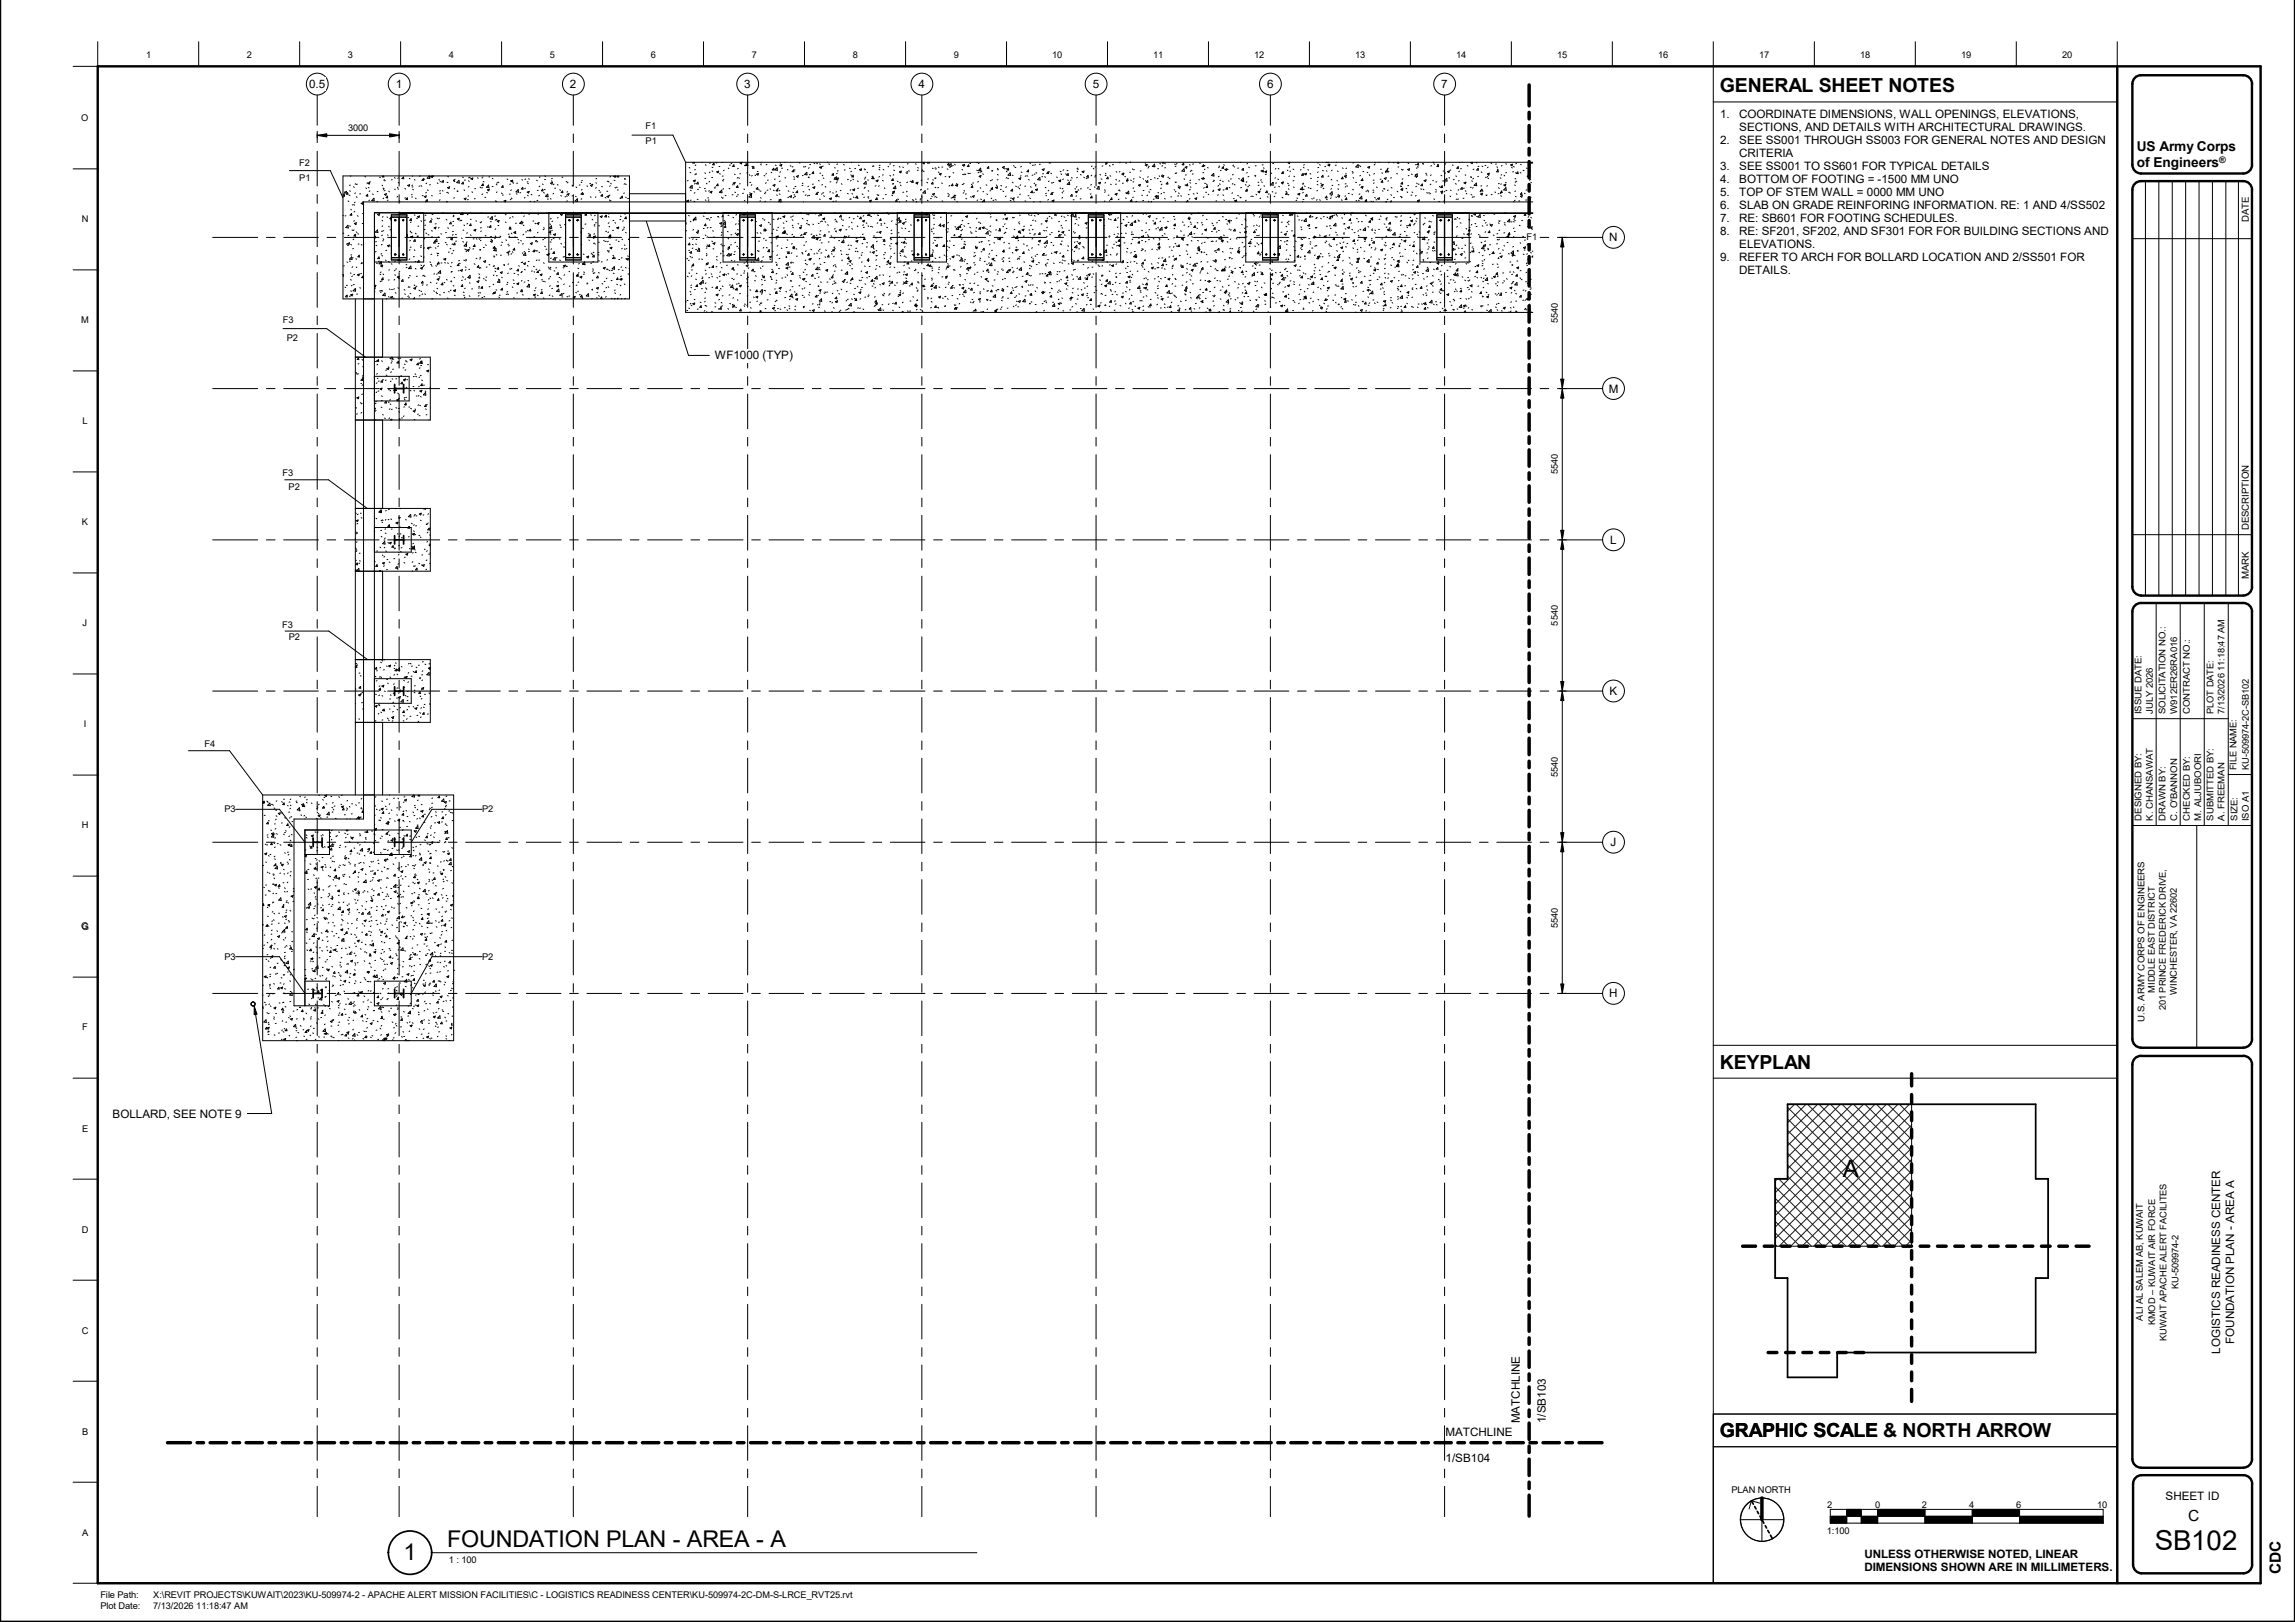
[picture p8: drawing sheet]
<svg xmlns="http://www.w3.org/2000/svg" width="841mm" height="594mm" viewBox="0 0 841 594" stroke-linecap="round" stroke-linejoin="round" font-family="sans-serif">
<defs><g id="words">
<text font-size="10.1" x="789.6" y="567.7">SB102</text>
<text font-size="8.8" x="675.3" y="431.2">A</text>
<g font-size="8.5">
<text x="163.8" y="566.7">FOUNDATION PLAN -</text>
<text x="251.8" y="566.7">AREA -</text>
<text x="282.3" y="566.7">A</text>
<text x="147.9" y="571.4">1</text>
</g>
<g font-size="7.1">
<text x="630.3" y="33.9">GENERAL SHEET NOTES</text>
<text x="630.3" y="391.4">KEYPLAN</text>
<text x="630.3" y="526.5">GRAPHIC SCALE</text>
<text x="630.3" y="526.5">GRAPHIC SCALE &amp; NORTH ARROW</text>
</g>
<g font-size="5.6">
<text x="801.8" y="557.2">C</text>
<text x="835.9" y="576.4" transform="rotate(-90 835.9 576.4)">CDC</text>
</g>
<g font-size="5">
<text x="783.1" y="55.2">US Army Corps</text>
<text x="783.1" y="61.1">of Engineers</text>
</g>
<g font-size="4.3">
<text x="113.2" y="32.3">0.5</text>
<text x="208.9" y="32.3">2</text>
<text x="589.7" y="88.4">N</text>
<text x="262" y="131.7">WF1000 (TYP)</text>
<text x="589.5" y="143.8">M</text>
<text x="589.7" y="365.3">H</text>
<text x="41.3" y="409.3">BOLLARD, SEE NOTE</text>
<text x="86.2" y="409.3">9</text>
<text x="793.6" y="549.4">SHEET ID</text>
</g>
<g font-size="4.2">
<text x="145" y="32.3">1</text>
<text x="272.8" y="32.3">3</text>
<text x="336.6" y="32.3">4</text>
<text x="400.4" y="32.3">5</text>
<text x="464.3" y="32.3">6</text>
<text x="528.2" y="32.3">7</text>
<text x="630.3" y="43.2">1.</text>
<text x="637.4" y="43.2">COORDINATE DIMENSIONS, WALL OPENINGS, ELEVATIONS,</text>
<text x="637.4" y="48">SECTIONS, AND DETAILS WITH ARCHITECTURAL DRAWINGS.</text>
<text x="630.3" y="52.7">2.</text>
<text x="637.4" y="52.7">SEE SS001 THROUGH SS003 FOR GENERAL NOTES AND DESIGN</text>
<text x="637.4" y="57.5">CRITERIA</text>
<text x="630.3" y="62.2">3.</text>
<text x="637.4" y="62.2">SEE SS001 TO SS601 FOR TYPICAL DETAILS</text>
<text x="630.3" y="67">4.</text>
<text x="630.3" y="71.8">5.</text>
<text x="637.4" y="67">BOTTOM OF FOOTING = -1500 MM UNO</text>
<text x="637.4" y="71.8">TOP OF STEM WALL = 0000 MM UNO</text>
<text x="630.3" y="76.5">6.</text>
<text x="637.4" y="76.5">SLAB ON GRADE REINFORING INFORMATION. RE: 1 AND 4/SS502</text>
<text x="630.3" y="81.3">7.</text>
<text x="637.4" y="81.3">RE: SB601 FOR FOOTING SCHEDULES.</text>
<text x="630.3" y="86.1">8.</text>
<text x="637.4" y="86.1">RE: SF201, SF202, AND SF301 FOR FOR BUILDING SECTIONS AND</text>
<text x="630.3" y="95.6">9.</text>
<text x="637.4" y="90.8">ELEVATIONS.</text>
<text x="637.4" y="95.6">REFER TO ARCH FOR BOLLARD LOCATION AND 2/SS501 FOR</text>
<text x="637.4" y="100.3">DETAILS.</text>
<text x="590" y="199.1">L</text>
<text x="589.8" y="254.6">K</text>
<text x="590.2" y="309.9">J</text>
<text x="813.6" y="495.9" transform="rotate(-90 813.6 495.9)">LOGISTICS READINESS CENTER</text>
<text x="818.7" y="492.1" transform="rotate(-90 818.7 492.1)">FOUNDATION PLAN - AREA A</text>
<text x="556.9" y="521.3" transform="rotate(-90 556.9 521.3)">MATCHLINE</text>
<text x="566.5" y="521.3" transform="rotate(-90 566.5 521.3)">1/SB103</text>
<text x="529.8" y="526">MATCHLINE</text>
<text x="529.8" y="535.6">1/SB104</text>
<text x="683.2" y="570.6">UNLESS OTHERWISE NOTED, LINEAR</text>
<text x="683.2" y="575.6">DIMENSIONS SHOWN ARE IN MILLIMETERS.</text>
</g>
<g font-size="3.5">
<text x="824.1" y="81.2" transform="rotate(-90 824.1 81.2)">DATE</text>
<text x="824.1" y="194.2" transform="rotate(-90 824.1 194.2)">DESCRIPTION</text>
<text x="824.1" y="212" transform="rotate(-90 824.1 212)">MARK</text>
</g>
<g font-size="3.4">
<text x="53.5" y="21.3">1</text>
<text x="90.5" y="21.3">2</text>
<text x="127.5" y="21.3">3</text>
<text x="164.5" y="21.3">4</text>
<text x="201.5" y="21.3">5</text>
<text x="238.5" y="21.3">6</text>
<text x="275.5" y="21.3">7</text>
<text x="312.5" y="21.3">8</text>
<text x="349.5" y="21.3">9</text>
<text x="385.6" y="21.3">10</text>
<text x="422.6" y="21.3">11</text>
<text x="459.7" y="21.3">12</text>
<text x="496.7" y="21.3">13</text>
<text x="533.7" y="21.3">14</text>
<text x="570.7" y="21.3">15</text>
<text x="607.7" y="21.3">16</text>
<text x="644.7" y="21.3">17</text>
<text x="681.7" y="21.3">18</text>
<text x="718.7" y="21.3">19</text>
<text x="755.6" y="21.3">20</text>
<text x="29.8" y="44.4">O</text>
<text x="127.6" y="47.9">3000</text>
<text x="236.6" y="47.2">F1</text>
<text x="236.6" y="52.9">P1</text>
<text x="109.7" y="60.9">F2</text>
<text x="109.7" y="66.3">P1</text>
<text x="29.9" y="81.4">N</text>
<text x="559.4" y="88.1">F1</text>
<text x="29.8" y="118.4">M</text>
<text x="103.6" y="118.4">F3</text>
<text x="570.9" y="118.3" transform="rotate(-90 570.9 118.3)">5540</text>
<text x="105.1" y="124.8">P2</text>
<text x="30.2" y="155.4">L</text>
<text x="570.9" y="173.7" transform="rotate(-90 570.9 173.7)">5540</text>
<text x="103.5" y="174.5">F3</text>
<text x="105.7" y="179.5">P2</text>
<text x="30" y="192.4">K</text>
<text x="30.3" y="229.4">J</text>
<text x="103.5" y="230">F3</text>
<text x="570.9" y="229.1" transform="rotate(-90 570.9 229.1)">5540</text>
<text x="105.8" y="234.3">P2</text>
<text x="784.8" y="261.5" transform="rotate(-90 784.8 261.5)">ISSUE DATE:</text>
<text x="788.9" y="261.5" transform="rotate(-90 788.9 261.5)">JULY 2026</text>
<text x="793.6" y="261.5" transform="rotate(-90 793.6 261.5)">SOLICITATION NO.:</text>
<text x="797.8" y="261.5" transform="rotate(-90 797.8 261.5)">W912ER26RA016</text>
<text x="802.4" y="261.5" transform="rotate(-90 802.4 261.5)">CONTRACT NO.:</text>
<text x="811.1" y="261.5" transform="rotate(-90 811.1 261.5)">PLOT DATE:</text>
<text x="815.2" y="261.5" transform="rotate(-90 815.2 261.5)">7/13/2026 11:18:47 AM</text>
<text x="30.7" y="266.4">I</text>
<text x="75" y="273.6">F4</text>
<text x="570.9" y="284.5" transform="rotate(-90 570.9 284.5)">5540</text>
<text x="819.6" y="282.1" transform="rotate(-90 819.6 282.1)">FILE NAME:</text>
<text x="824.1" y="282.1" transform="rotate(-90 824.1 282.1)">KU-509974-2C-SB102</text>
<text x="82.2" y="297.5">P3</text>
<text x="176.7" y="297.5">P2</text>
<text x="29.9" y="303.4">H</text>
<text x="784.8" y="300.5" transform="rotate(-90 784.8 300.5)">DESIGNED BY:</text>
<text x="788.9" y="300.5" transform="rotate(-90 788.9 300.5)">K. CHANSAWAT</text>
<text x="793.6" y="300.5" transform="rotate(-90 793.6 300.5)">DRAWN BY:</text>
<text x="797.8" y="300.5" transform="rotate(-90 797.8 300.5)">C. O'BANNON</text>
<text x="802.4" y="300.5" transform="rotate(-90 802.4 300.5)">CHECKED BY:</text>
<text x="806.6" y="300.5" transform="rotate(-90 806.6 300.5)">M. ALJUBOORI</text>
<text x="811.1" y="300.5" transform="rotate(-90 811.1 300.5)">SUBMITTED BY:</text>
<text x="815.2" y="300.5" transform="rotate(-90 815.2 300.5)">A. FREEMAN</text>
<text x="820" y="300.5" transform="rotate(-90 820 300.5)">SIZE:</text>
<text x="824.1" y="300.7" transform="rotate(-90 824.1 300.7)">ISO A1</text>
<text x="29.8" y="340.4">G</text>
<text x="570.9" y="339.9" transform="rotate(-90 570.9 339.9)">5540</text>
<text x="82.2" y="351.5">P3</text>
<text x="176.7" y="351.5">P2</text>
<text x="789.7" y="363.5" transform="rotate(-90 789.7 363.5)">MIDDLE EAST DISTRICT</text>
<text x="797.8" y="364.4" transform="rotate(-90 797.8 364.4)">WINCHESTER, VA 22602</text>
<text x="793.7" y="370" transform="rotate(-90 793.7 370)">201 PRINCE FREDERICK DRIVE,</text>
<text x="30.1" y="377.4">F</text>
<text x="785.8" y="374.3" transform="rotate(-90 785.8 374.3)">U.S. ARMY CORPS OF ENGINEERS</text>
<text x="30.1" y="414.4">E</text>
<text x="29.9" y="451.4">D</text>
<text x="798.3" y="472.2" transform="rotate(-90 798.3 472.2)">KU-509974-2</text>
<text x="785.2" y="483.7" transform="rotate(-90 785.2 483.7)">ALI AL SALEM AB, KUWAIT</text>
<text x="789.7" y="485.4" transform="rotate(-90 789.7 485.4)">KMOD – KUWAIT AIR FORCE</text>
<text x="30" y="488.6">C</text>
<text x="794" y="491.1" transform="rotate(-90 794 491.1)">KUWAIT APACHE ALERT FACILITES</text>
<text x="30.1" y="525.5">B</text>
<text x="634.5" y="546.8">PLAN NORTH</text>
<text x="669.6" y="552.2">2</text>
<text x="687.1" y="552.4">0</text>
<text x="704.3" y="552.2">2</text>
<text x="721.7" y="552.2">4</text>
<text x="738.8" y="552.2">6</text>
<text x="768.5" y="552.2">10</text>
<text x="30.1" y="562.5">A</text>
<text x="669.5" y="561.9">1:100</text>
<text x="164.5" y="572.6">1 : 100</text>
<text x="36.8" y="585.1">File Path:</text>
<text x="56.1" y="585.1">X:\REVIT PROJECTS\KUWAIT\2023\KU-509974-2 - APACHE ALERT MISSION FACILITIES\C - LOGISTICS READINESS CENTER\KU-509974-2C-DM-S-LRCE_RVT25.rvt</text>
<text x="36.8" y="589.2">Plot Date:</text>
<text x="56.1" y="589.2">7/13/2026 11:18:47 AM</text>
</g>
<text font-size="3.3" x="813.3" y="59.6">®</text>
</g></defs>
<g fill="none" stroke="#000" stroke-width=".37">
<path d="M231.6 49.5h15l4.6 9.9M251.2 59.4v55h310.5M251.2 59.4h310.5M254 59.4l-.1 .3h.6l-.1-.3M257.2 59.4l.1 .1M260.3 59.6l-.2 .3M261.6 59.7l.1 .7-.5-.1zM262.5 59.5l.2 .2M264.6 59.4l.1 .1M267.9 59.8l.3 .1M271.2 59.7l.6-.3-.1 .6zM273.3 60l.3 .2"/>
<path d="M273.9 59.7l.2 1-1-.1zM274.1 59.6h-.3M278.7 59.5l.3 .2M286.2 59.5l-.3 .2M287.6 59.4l.1 .1M292.9 59.6l.3 .1M298.3 59.8l.3 .1M299.6 59.9h-.3M303.3 59.4l-.2 .1M312 59.4l-.1 .1M332.8 59.9l-.3 .2M335.5 60l.2 .2"/>
<path d="M338.1 59.6l.7-.2-.2 .6zM340.1 59.4l-.2 .3h.6l-.1-.3M347.7 59.7l.1 .7-.6-.1zM355.7 59.9h-.3M358.3 59.5l-.4 .1M358.8 59.7l-.3 .2M377.4 59.6l.2 .3M384.7 59.5l-.3 .2M385.1 59.6l-.4 .1M405.6 59.4l-.5 .2 .5 .4 .2-.6M410.5 59.4l-.2 .2M412.5 59.6l.2 .3"/>
<path d="M414.2 59.4l.2 .2M414.3 59.4l-.2 .1M419.6 59.6l.3 .2M425 59.9l.3 .1M426.2 59.4l-.2 .3h.6l-.1-.3M426.8 59.8l.3 .2M431.3 59.9l-.2 .2M433.7 59.7l.1 .7-.6-.1zM439.9 59.7l-.3 .1M454.5 59.4l.1 .1M457.2 59.8l-.3 .2M466.7 59.9h-.3"/>
<path d="M472.5 59.4l-.5 .2 .5 .3 .2-.5M483.2 59.6l-.3 .2M486 59.4v.1M486.9 59.4l-.9 .1M489.7 59.4l.1 .1M496.1 59.6l-.3 .1M503.8 59.4l.3 .3M509.1 59.4l-.3 .2M510.5 59.5l.3 .2M512.2 59.4l-.2 .3 .6 .1-.1-.4M516 59.7l.3 .2M519.8 59.8l.1 .6-.6-.1z"/>
<path d="M521.4 59.9l.3 .2M521.6 59.9l-.3 .1M525.4 59.4l-.3 .1M525.4 59.9l.3 .3M529.8 59.9l-.3 .3M534.8 59.4l-.1 .1M539.4 59.4l-.4 .2 .5 .3 .2-.5M540.9 59.5l.3 .2M546.4 59.7l.3 .2M551.8 59.9l.3 .3M555.8 59.8l-.3 .2M560.6 59.9l.2 .3"/>
<path d="M560.8 59.4l-.2 .2 .9 .2-.1-.4M106 62.5h15l4.7 9.9M125.7 71.5l.5-.5 .1 .9-.6-.1M125.7 71.8h.1M125.7 78.9l.1 .1M125.7 64.4h105v45.1h-105zM126.3 70.4l.7-.3-.2 .6zM126.8 79l-.4 .1M127.4 70.5l.1 .7-.6-.1zM127.6 73.6l.2 .2M128.1 69.9l.3 .2M128.3 71.5h-.4"/>
<path d="M128.4 64.4l.2 .2M128.4 67.8l-.3 .1M128.6 76.6l.2 .3M128.8 78.2l.1 .6h-.6zM129.5 75l-.4 .1M129.5 68.4l.3 .2M129.7 75l.3 .1M130 77.4l-.2 .2M130.1 74l-.2 .3M130.3 70.7l-.3 .2M130.4 67.3l-.3 .2M130.6 72.1l.3 .2"/>
<path d="M130.9 67.5l-.3 .1M130.9 79l.3 .2M132.1 71h-.3M132.3 74.5l.8-.3-.3 .6zM133 73.8l.2 .2M133.2 78.2h-.4M133.7 64.6l.3 .2M134.1 68.8l.2 .2M134.7 71.2l.1 .6h-.6zM134.8 67l-.3 .1M134.8 67.1l.7-.3-.2 .6zM135 68.7l.3 .1"/>
<path d="M135.4 73.3l-.2 .2M135.6 69.9l-.3 .2M135.7 66.5l-.3 .2M136.5 71l.3 .3M137 72.6l.1 1-.9-.2zM138.4 78.6l.7-.3-.2 .6zM138.4 73.8l-.3 .1M138.5 70.1l-.3 .1M139.1 64.9l.3 .1M140 67.8l.3 .2M140.3 64.4l-.2 .4h.6l-.1-.4M140.4 68.9l.3 .1"/>
<path d="M140.4 79.3l-.3 .2M140.6 72.6l-.2 .2M140.8 69.2l-.3 .2M140.9 71.2l.7-.3-.2 .6zM140.9 65.8l-.3 .2M141.1 69.8l-.3 .1M141.2 66.2h-.3M141.8 79.5l.3 .1M142 71.8l.1 .7-.6-.1zM142.2 73.3l-.3 .1M142.5 70l.2 .3M143.4 79.6l-.5 .5h.5"/>
<path d="M143.4 78.7h5.7v16.5h-5.7zM143.8 65.8l-.4 .1M143.8 79.5h5l-2.5 .1v14.7l2.5 .1h-5l2.4-.1v-14.7zM144.5 65.1l.3 .2M144.9 69.3h-.3M145.8 71.9l-.3 .2M145.8 69.1l.3 .2M145.9 68.5l-.3 .3M145.9 66.8l.3 .2M146 65.2l-.2 .2M146.3 78.2h415.4M146.3 73.6l.3 .2"/>
<path d="M147.6 65.3l-.3 .1M147.8 64.8l.2 .6h-.6zM148.4 69l.2 .3M148.7 72.5h-.4M149.3 72.5l.1 .6-.6-.1zM149.4 67.9l.7-.2-.2 .5zM149.7 79.7h-.3M150 65.3l.2 .2M150.7 77.9l-.2 .2M151 71.2l-.2 .2M151.2 67.8l-.3 .2M151.2 64.4l-.2 .2"/>
<path d="M151.2 72.1l-.3 .1M151.2 69.3l.3 .2M151.3 68.5h-.3M151.8 65.8l.3 .2M151.8 78.7l.3 .2M152.3 72.6l.2 .2M152.7 79.9l.3 .2M153 79.4l.7-.3-.2 .6zM153.9 68.1l-.4 .1M154 64.5h-.3M154.3 68l.3 .2M155.1 71.6l-.4 .1"/>
<path d="M155.2 65.4v.7l-.6-.1zM155.3 77.9v18.1h-18.1M155.4 65.5l.3 .2M155.5 72l.7-.2-.2 .5zM156.1 73.8l-.1 .2M156.1 78.8l-.3 .1M156.3 70.4l-.3 .3M156.4 67.1l-.3 .2M156.5 73.1l.2 .6h-.7zM156.6 69.6l.3 .2M157.3 64.4l-.8 .8 1 .2-.1-1M157.7 67.7h-.3"/>
<path d="M157.8 64.8l.2 .2M158.2 71.5l.2 .3M158.5 64.4l-.6 .2 .6 .4 .1-.6M158.7 78.5h-.4M158.7 64.4l.3 .2M160.2 79.8l.2 .3M160.2 67l.3 .2M160.8 65.8l.3 .2M161 79.9l-.3 .2M161.3 73.2l-.3 .2M161.4 69.8l-.3 .2M161.5 70.8h-.3"/>
<path d="M161.5 66.4l-.3 .2M162.1 69.8l.2 .2M162.4 66.1l.1 .6h-.6zM162.5 78h-.3M163.7 74l.1-.3 .1 .3M164 68.8l.7-.3-.2 .6zM164 70.4l-.3 .1M164.1 64.6l.3 .2M164.1 70.5l.2 .3M164.2 66.8h-.4M166.1 78.8l.3 .3M166.2 66l.2 .2"/>
<path d="M166.2 66l.3 .2M166.3 79.2l-.3 .2M166.5 72.4l-.2 .2M166.7 69l-.3 .2M166.7 66.5h-.3M166.8 65.7l-.3 .1M167.4 66.9l.8-.8 .1 1zM167.5 70l.3 .2M167.9 69.9l-.3 .1M169.2 77.9l-.5 .6 1 .1-.1-.7M169.5 64.9l.3 .1M169.7 66.7l.1 .7-.6-.1z"/>
<path d="M170.1 69.5l.2 .3M170.1 72.8l.7-.2-.2 .6zM170.6 66h-.4M171.5 78.4l-.3 .3M171.6 73.1l-.3 .1M171.7 66.2l.3 .2M171.7 71.7l-.2 .2M171.9 68.3l-.3 .2M172 64.9l-.3 .3M172.1 64.9l.2 .3M172.2 77.9l.1 .2M172.6 65.4l.7-.2-.2 .6z"/>
<path d="M172.9 70.3l.3 .1M174.2 72.8h-.4M174.3 69.1h-.4M175 65.1l.2 .2M175.9 68.5l.3 .3M176.4 77.9v.1M176.8 68.8h-.3M176.9 64.4v.1M176.9 71l-.3 .2M177 65.1l-.4 .1M177 67.4l.1 .6-.6-.1zM177 67.7l-.3 .2"/>
<path d="M177.1 66.5l.3 .1M178 72.3h-.3M178.4 70.5l.2 .2M178.6 69.6l.7-.3-.2 .6zM179 67.8l.2 .9-.9-.1zM179.1 79.5h-.4M179.5 64.8h-.3M180.4 79.3l.1 1-.9-.1zM180.4 65.3l.2 .2M180.7 68.3h-.4M181.5 73.5l.2 .3M181.6 79.1l-.3 .1"/>
<path d="M181.9 67.5l.2 .2M182 73.7l-.2 .2M182.2 70.3l-.3 .2M182.3 66.9l-.3 .2M182.5 66.7l.3 .2M183.8 70.7l.3 .2M184.3 68l.1 .6h-.6zM184.4 71.4l-.3 .1M185.2 74l-.5-.4 .7-.2-.2 .6M185.5 78.6l-.4 .1M185.8 65.5l.3 .2M187 71.1h-.4"/>
<path d="M187 79.7l-.2 .2M187.1 67.4l-.3 .1M187.2 66.3l.7-.3-.2 .6zM187.3 72.9l-.3 .3M187.4 69.6l-.3 .2M187.4 72.5l.2 .3M187.5 66.2l-.3 .2M187.8 66.5l.2 .2M187.8 79.3l.2 .2M187.9 66.9l.3 .2M189.2 71l.3 .1M189.7 67.1h-.4"/>
<path d="M189.9 69.4l.1 1-.9-.1zM190.8 70.6h-.3M191.1 77.9h.2M191.2 65.8l.3 .2M191.6 68.6l.1 .7-.6-.1zM192.2 79.1l-.3 .1M192.4 72.3l-.2 .2M192.5 68.9l-.2 .2M192.7 65.5l-.3 .2M193.2 70.4l.7-.3-.2 .6zM193.3 71.5l.2 .3M193.4 67.1l.2 .2"/>
<path d="M193.5 66.6h-.3M193.7 65.4l.3 .3M193.7 78.3l.3 .2M194.6 73.7l-.4 .1M194.6 71.2l.3 .2M195.7 73.7l.3 .3M196.6 66l.3 .2M197.1 73.4h-.3M197.2 69.7l-.3 .1M197.4 78.3l-.3 .2M197.7 71.5l-.3 .3M197.8 68.2l-.3 .2"/>
<path d="M197.9 64.8l-.2 .2M198.8 67.4l.3 .2M198.9 69.3l.1 .6h-.6zM199.2 70.5l.3 .2M199.7 64.4l.2 .2M199.8 69.4l-.4 .1M199.9 65.7l-.3 .1M200.1 71.4l.2 .2M200.2 78l.3 .1M200.7 71.1l.1 1-.9-.1zM201 72.9h-.4M201.1 77.9v18.1h18v-18.1"/>
<path d="M201.7 72.7l.2 .2M201.8 67.1l.7-.3-.2 .6zM202.1 66.3l.3 .1M202.4 65.4h-.3M202.9 70.8l-.3 .2M203 67.4l-.3 .3M203.6 68.9l-.3 .1M204.2 67.6l.3 .2M204.6 79.8h-.4M205.1 69.5l.3 .2M205.4 78.5l.7-.2-.2 .6zM205.5 71.6l.2 .2"/>
<path d="M205.7 78.2l.2 .2M206.2 69.9v.7l-.5-.1zM206.3 64.9h-.3M207.2 77.9l-.1 .2 .6 .1-.1-.3M207.3 78.7h5.7v16.5h-5.7zM207.4 72.1h-.3M207.5 66.5l.3 .1M207.6 71.7l.3 .2M207.6 79.5h5l-2.4 .1v14.7l2.4 .1h-5l2.5-.1v-14.7zM207.8 71.2l.7-.3-.2 .6zM207.9 73.5l-.3 .2M208 70.2l-.2 .2"/>
<path d="M208.2 66.8l-.3 .2M209.6 67.8l.3 .2M209.9 71.7l-.3 .1M210.1 68.1h-.4M210.9 71.9l.3 .2M211.1 68.5l.2 .2M211.1 78.4l.2 .2M211.6 72.8l.1 1-.9-.2zM212.6 67.7l-.3 .1M212.9 66.7l.3 .2M213.2 72.8l-.3 .2M213.3 69.4l-.3 .2"/>
<path d="M213.4 70.6l.2 .6-.7-.1zM213.4 66l-.3 .2M213.5 70.7l.3 .2M213.8 71.2h-.4M214.8 78.2l.2 .6h-.6zM214.8 78.4h-.3M215.1 68.1l.2 .1M216.3 72.1l.3 .2M216.4 67.9l.7-.3-.2 .6zM216.5 67.2l-.4 .1M216.5 78.7l.2 .1M217 67.4l.3 .3"/>
<path d="M217.4 78.1h-.4M218.1 78.8l-.2 .2M218.4 66.9l.2 .2M218.4 72.1l-.3 .2M218.5 68.7l-.2 .2M218.7 65.3l-.3 .2M219.5 69.7l.2 .2M220 79.3l.7-.2-.2 .6zM220.2 70.4h-.4M220.5 68.3l.3 .2M220.7 71.2l.2 .6h-.7zM221.7 72.3l.3 .2"/>
<path d="M221.9 78.9l.3 .2M222.1 78.8l.1 .7-.5-.1zM222.4 72l.7-.3-.2 .6zM222.7 70l-.3 .1M222.8 66.4h-.3M222.9 66.4l.3 .3M222.9 79.3l.3 .2M223.3 78.2l-.3 .2M223.4 73.2l.2 .2M223.5 71.4l-.2 .2M223.6 68l-.2 .2M223.8 64.6l-.3 .3"/>
<path d="M223.8 67.1l.2 .3M223.9 73.5l-.3 .1M225.3 64.4l-.4 .2 .5 .3 .2-.5M225.4 66l-.4 .1M225.4 68.7l.2 .2M225.9 68.5l.3 .2M226.4 64.4l-.3 .4h.6v-.4M226.6 69.6h-.4M227.2 72.6l.3 .1M227.3 79.1l.3 .2M228 71.8l.1 .7-.6-.1zM228.8 70.7l-.2 .2"/>
<path d="M228.9 65.4l.2 .3M228.9 78.3l.2 .2M228.9 67.3l-.2 .2M229.2 67.4l.3 .2M229.2 65.5l-.3 .1M229.3 72.2l.2 .2M229.4 79.5l.1 .6h-.6zM230.3 72.7h-.3M230.6 78h.1M230.7 71h20.5M251.6 73.6l.7-.3-.2 .7zM252.2 66.2h-.4"/>
<path d="M252.3 78.9l.3 .2M252.6 61.3l.2 .3M252.9 63.1l.3 .2M253 68.2l.2 .2M253 69.7l.3 .2M253.3 73.3l-.4 .1M253.6 67.9l.1 1-.9-.1zM254.1 66.3l.7-.3-.2 .6zM254.3 73.7l.3 .2M254.7 70.6l-.3 .1M254.8 67.2l-.3 .2M254.8 62.1l-.2 .1"/>
<path d="M254.9 63.8l-.3 .2M255 60.4l-.2 .2M255 63.6l.3 .2M255.7 66.7l-.4 .6 .6 .1-.1-.7M255.8 73h-.3M255.9 69.3l-.3 .1M256.3 68.5l.3 .2M257.7 79.1l.3 .2M258.1 77.9h.1M258.3 63.3l.3 .2M258.4 69.9l.3 .2M258.5 69h-.4"/>
<path d="M258.5 60.3l.2 .2M258.5 73.2l.2 .2M258.6 65.3l-.3 .1M258.9 67.1l.2 .3M259.6 79.9l-.3 .2M259.7 72.5h-.4M259.7 73.9l.1 .1M259.8 73.2l-.3 .2M259.9 69.8l-.2 .2M260.1 66.4l-.3 .2M260.2 70.3l.7-.2-.2 .6zM260.2 63l-.3 .2"/>
<path d="M260.7 79.7h-.3M260.9 62.6l.3 .2M261.2 65h-.4M261.3 61.3h-.4M261.7 68.8l.3 .2M262.3 68.5h-.3M262.6 63l.8-.3-.3 .6zM263.1 67.4v.6l-.5-.1zM263.1 79.3l.3 .2M263.3 79.3l-.4 .1M263.7 63.6l.3 .2M263.8 61h-.3"/>
<path d="M263.9 70.1l.3 .2M264.4 72.2l.2 .2M264.5 69.6v1l-.8-.2zM264.8 79l.2 .2M264.8 79.2l-.3 .2M264.8 66.1l.2 .2M265 77.9v18.1h18v-18.1M265 64.5h-.3M265 72.5l-.2 .1M265.2 69.1l-.3 .2M265.3 65.7l-.3 .2M265.4 62.3l-.3 .2"/>
<path d="M266.1 71.6l-.4 .1M266.9 61.6l.2 .2M267.1 78.8l-.3 .1M267.2 69l.3 .2M267.7 60.5h-.4M268.6 79.6l.3 .2M268.6 71.3l-.3 .1M268.7 67.1l.7-.3-.2 .6zM268.7 67.7h-.3M268.9 60.4l.1 .6h-.6zM269.2 63.8l.2 .2M269.3 70.4l.3 .1"/>
<path d="M269.9 78.6l-.2 .2M270.2 71.8l-.3 .2M270.3 68.4l-.3 .2M270.3 68l.2 .7-.7-.1zM270.3 71.2l.3 .2M270.4 65l-.3 .2M270.6 61.7l-.3 .2M270.7 78l.3 .2M270.7 65.1l.3 .2M271.1 78.7h5.7v16.5h-5.7zM271.3 67.3l-.3 .1M271.4 63.6l-.3 .1"/>
<path d="M271.5 79.5h5l-2.5 .1v14.7l2.5 .1h-5l2.4-.1v-14.7zM272.5 70.8l-.4 .1M272.6 78.7l-.3-.2 .7-.3-.1 .5M272.6 69.2l.3 .2M272.8 73.4l.2 .2M272.8 60.5l.2 .2M273.5 78h-.3M274 63.3h-.4M274.5 72.1l.8-.8 .1 1zM274.6 64l.2 .2M274.7 70.6l.3 .2M274.8 71.2l.7-.3-.2 .6z"/>
<path d="M275 77.9l-.1 .1M275.1 66.8h-.3M275.5 71l-.3 .2M275.5 67.7l-.2 .2M275.7 64.3l-.3 .2M275.8 60.9l-.3 .2M276.2 61l.1 .6h-.6zM276.3 70.1l.2 .3M276.6 64.1l.3 .2M277.2 63.8l.8-.3-.3 .6zM277.6 68.7l.1 .6-.6-.1zM277.8 62.8h-.3"/>
<path d="M278 69.5l.3 .1M278.7 72.4l.2 .2M278.7 60.2l.3 .2M278.8 73.6l-.4 .1M278.9 70h-.3M280 64.3l.3 .1M280.2 70.8l.2 .2M280.5 73.7l-.2 .2M280.7 70.3l-.3 .2M280.8 66.9l-.3 .2M280.9 63.6l-.3 .2M281.1 60.2l-.3 .2"/>
<path d="M281.4 69.6l-.3 .1M281.6 66h-.4M282.2 69.1l.2 .2M282.6 63.1l.2 .2M282.6 73.1l-.3 .1M283.3 67.9l.7-.3-.2 .6zM283.4 69.7l.3 .2M283.5 61.6l.1 .7-.6-.1zM284.1 65.6l-.3 .1M284.1 60.5l.3 .1M284.2 61.9l-.3 .1M284.6 71.4l.3 .2"/>
<path d="M284.8 61.4l.1 1-.9-.2zM284.9 69.3l.1 .6h-.6zM285.3 69.1l-.4 .1M285.4 79.8l-.2 .3M285.4 64.5l.3 .2M285.6 71l.3 .2M285.7 73.1l-.3 .2M285.8 60.5l.7-.3-.2 .6zM285.8 69.7l-.3 .2M285.9 66.3l-.2 .2M286 62.9l-.2 .2M286.2 74l-.9-.2 .8-.8 .2 1"/>
<path d="M286.2 80h-.3M286.8 61.6h-.4M286.9 79.3l.7-.2-.2 .6zM288 65.1l-.4 .1M288.1 68.1l.2 .2M288.5 62.1l.3 .2M288.8 69.9l.3 .2M289 72.3h-.3M289.4 72l.7-.3-.2 .6zM289.6 60.7l.3 .2M290.1 79.5h-.4M290.5 70.4l.3 .2"/>
<path d="M290.6 61.1h-.3M290.7 79.1l-.3 .2M290.8 62.3l.1 .6h-.6zM290.8 64.7l.3 .2M291 72.3l-.3 .2M291 71.3l.3 .2M291.1 68.9l-.3 .2M291.2 65.5l-.3 .2M291.3 62.1l-.3 .3M291.5 71.9l-.3 .1M291.7 68.3h-.4M291.8 64.6l.8-.3-.2 .6z"/>
<path d="M292.2 69.9l.1 .7-.6-.1zM293.3 77.9l-.2 .2 .6 .1v-.3M294 67.1l.3 .2M294 80l.3 .2M294.2 67.9l-.3 .1M294.3 70.1l.3 .2M294.3 64.3h-.3M294.4 61l.3 .3M294.4 73.9l.1 .1M294.9 63.9l.8-.8v1zM295 60.9l.3 .2M295.4 71.4l-.3 .1"/>
<path d="M295.9 78.4l-.2 .2M296.2 71.6l-.3 .2M296.2 64.9l.3 .2M296.3 68.2l-.3 .2M296.4 64.8l-.2 .2M296.4 71.5l.3 .2M296.5 78.6l-.3 .1M296.5 69.3l.2 .3M296.5 61.4l-.3 .2M296.9 63.9l-.3 .1M297.1 60.2l-.4 .1M297.9 68.7l.7-.3-.2 .6z"/>
<path d="M298.1 62.9l.1 .6h-.6zM298.1 67.4l-.4 .1M299 78.3h-.3M299.5 70.6l.1 .6h-.6zM299.7 70.4l.3 .1M299.9 66.1l.3 .2M299.9 79l.3 .2M300.4 60l.2 .2M300.4 72.9l.2 .2M300.4 61.3l.7-.3-.2 .6zM300.4 61.1l.3 .2M300.7 63.4l-.3 .1"/>
<path d="M300.9 78.2l.1 .6h-.6zM301.3 71l-.3 .1M301.4 67.6l-.2 .2M301.5 64.2l-.2 .2M301.7 60.8l-.3 .2M301.7 65.2l.3 .2M301.8 70.6l-.3 .1M301.8 71.7l.3 .2M302.4 68.3l.2 .2M303.7 60l.3 .2M304 72.8l.7-.3-.2 .6zM304.4 70.3h-.4"/>
<path d="M304.5 66.6h-.3M305.1 70.6l.3 .2M305.4 63.5l.1 .7-.6-.1zM305.6 73.7l-.4 .1M305.9 61.4l.2 .2M305.9 65.1l.2 .2M305.9 77.9l.2 .2M306.3 71.8l.2 .3M306.5 65.4l.7-.2-.2 .5zM306.5 73.6l-.3 .1M306.5 64.8l.1 .9-.9-.1zM306.6 70.2l-.3 .2"/>
<path d="M306.7 66.8l-.2 .2M306.8 71.2l.1 .6h-.6zM306.8 63.4l-.3 .2M307 60l-.3 .2M307 66.3h-.3M307.1 65.4l.3 .2M307.2 62.6h-.4M307.3 72l.3 .1M308.2 78.8l.1 .7-.6-.1zM308.2 69.8h-.3M308.3 67.3l.3 .2M309.1 60.2l.3 .2"/>
<path d="M309.7 62.2l-.3 .1M310.6 70.8l.3 .2M310.9 65.7l-.3 .1M311.3 61.6l.3 .2M311.4 79.6l-.3 .2M311.7 72.9l-.3 .1M311.8 69.5l-.3 .2M311.8 64.1l.2 .2M311.9 66.1l-.2 .2M312 72.9h-.4M312 62.7l-.2 .2M312.2 70.8l.2 .3"/>
<path d="M312.5 69.5l.7-.3-.2 .7zM312.5 65.6l.3 .2M312.6 64.2l.2 .6h-.6zM312.7 72.2l.3 .1M313.6 61.7l-.4 .1M314.1 71.8l.1 .7-.6-.1zM314.2 79.1l.3 .3M314.2 66.3l.3 .2M314.5 72.6h-.3M314.5 60.5l.3 .2M314.6 68.9l-.3 .1M315 62.1l.7-.2-.2 .6z"/>
<path d="M315.5 79.5l.1 .6h-.6zM316 71l.3 .2M316.6 79l-.3 .2M316.7 61.9l.3 .1M316.8 72.2l-.3 .2M316.9 68.8l-.2 .2M317 65.4l-.2 .2M317.2 62.1l-.3 .1M317.2 68.6h-.3M317.3 64.9h-.3M317.3 66.5l.1 .9-.9-.1zM317.7 63l.3 .2"/>
<path d="M317.9 78.9l.8-.8 .1 .9zM318 65.9l.2 .1M318.1 72.4l.3 .2M318.1 69.8l.2 .3M318.3 72.1h-.3M318.6 73.6l.7-.3-.2 .6zM319.4 79.2l-.3 .1M319.9 64.6h-.4M320 64.8v.7l-.6-.1zM320 60.9h-.3M320 60.7l.3 .2M320.1 78.1l.3 .3"/>
<path d="M320.2 65.2l.2 .3M321 68.1h-.3M321.1 66.2l.7-.2-.2 .5zM321.4 72.5l.1 .6h-.7zM321.4 71.3l.3 .2M321.8 78.2l-.2 .2M322 78.9l-.4 .1M322.1 71.4l-.3 .2M322.1 62.1l.3 .1M322.2 68l-.3 .2M322.3 64.6l-.2 .3M322.5 61.3l-.3 .2"/>
<path d="M322.5 60.5l-.3 .1M323.4 66.1l.3 .2M323.6 72.6l.2 .2M323.6 62l.3 .2M323.7 64.1h-.3M324.1 68.8l.2 .2M324.8 71.2l-.4 .1M325 77.9h.2M325.4 60.9l.3 .2M325.8 78.4h-.3M326.1 64.2l.2 .3M326.4 60l-.3 .1"/>
<path d="M326.8 71.5l.3 .2M327.1 70.3l.7-.3-.2 .7zM327.2 65.5l.2 .6-.7-.1zM327.3 70.7l-.3 .2M327.3 70.9l-.3 .1M327.4 69l.8-.8 .1 .9zM327.4 67.3l-.2 .2M327.4 67.2l-.3 .1M327.5 64l-.2 .1M327.5 62.3l.3 .2M327.7 60.6l-.3 .1M328.6 73.1l.2 .6h-.6z"/>
<path d="M328.8 66.3l.3 .2M328.8 77.9v18.1h18v-18.1M329 72.9l.3 .2M329.5 79.7l.1 1-.9-.1zM329.6 61l.2 .2M329.6 73.9v.1M329.6 63l.7-.3-.2 .6zM330 66.9h-.4M330 67.8l.2 .2M330.1 63.2h-.3M330.8 61.2l.3 .1M331.2 70.4h-.4"/>
<path d="M332 63.2l.3 .3M332.2 71.8l.3 .1M332.3 73.4l-.3 .3M332.4 70.1l-.3 .2M332.6 66.7l-.3 .2M332.7 63.3l-.3 .2M332.7 62.9h-.4M333 62.5l.2 .2M333.8 66.4h-.3M334.2 66.5l.3 .2M334.4 73.1l.3 .2M334.5 66.1l.1 .7-.6-.1z"/>
<path d="M334.9 73.5l-.3 .1M335 78.7h5.7v16.5h-5.7zM335.3 79.5h5l-2.4 .1v14.7l2.4 .1h-5l2.4-.1v-14.7zM335.5 72.9l.2 .2M335.7 67.1l.7-.3-.2 .6zM335.7 74l.2-.3 .1 .3M335.9 66.8l.2 .2M336.3 61.4l.2 .2M336.5 62.4h-.3M337.4 73.2h-.3M337.6 72.7l-.3 .2M337.6 69.6h-.3"/>
<path d="M337.7 69.3l-.3 .2M337.7 72l.2 .1M337.8 65.9l-.2 .2M337.9 62.5l-.2 .2M337.9 62.2l.3 .2M338.2 70.7l.8-.8 .1 .9zM338.4 62.7l.3 .2M339.6 78.7l-.3-.2 .7-.3-.2 .5M339.6 66.8l.3 .2M339.8 73.3l.3 .2M340.1 69.2l-.3 .1M340.3 65.5l-.4 .1"/>
<path d="M341.3 72.7l-.3 .1M341.4 71.8l.2 .3M341.7 61.6l.3 .2M341.7 71.1l.7-.2-.2 .6zM341.8 66.8l.1 .6-.6-.1zM341.8 78.6l.3 .3M341.8 65.7l.3 .3M342.4 79.9h-.3M342.6 78.7l-.3 .3M342.8 72l-.3 .2M342.8 65.2h-.3M342.9 68.6l-.3 .2"/>
<path d="M342.9 61.5l-.3 .1M343 65.2l-.2 .2M343.1 72.2l.3 .2M343.2 61.8l-.3 .2M343.8 63l.3 .2M343.9 61.2l.2 .2M344 68.7l-.4 .1M344.2 63.8l.7-.3-.2 .6zM344.9 79.5l-.3 .1M345.1 67l.3 .2M345.2 73.6l.3 .1M345.5 61.2h-.4"/>
<path d="M346.6 64.7h-.3M347.1 61.9l.3 .1M347.3 70.8l.3 .2M347.7 78.1l-.3 .2M347.7 60.7l.8-.8 .1 1zM347.7 71.9h-.3M347.7 64.7l.3 .3M347.9 71.3l-.2 .2M348.1 67.9l-.3 .3M348.2 64.6l-.3 .2M348.3 61.2l-.3 .2M348.5 72.4l.3 .2"/>
<path d="M348.8 79l-.4 .1M349.1 67.4l.1 .6h-.6zM349.2 63.2l.3 .2M349.3 60.7h-.3M349.8 73l.2 .3M349.8 60.2l.3 .2M349.8 71.5l.2 1-.9-.2zM350.3 67.9l.7-.3-.2 .6zM350.3 71.5l-.4 .1M350.4 67.9h-.3M350.5 67.2l.3 .2M350.6 73.8l.3 .2"/>
<path d="M352.1 77.9l.1 .1M352.5 62.1l.3 .1M352.7 60.5l.7-.3-.2 .6zM352.9 67.5l-.3 .1M353.1 63.8l-.4 .1M353.2 70.6l-.3 .1M353.3 69.8l.2 .2M353.3 67.2l-.2 .2M353.4 63.8l-.2 .2M353.6 60.4l-.3 .2M353.7 63.7l.2 .3M353.9 79.3l.7-.3-.2 .6z"/>
<path d="M353.9 72.6l.3 .3M354.1 71l-.3 .1M354.7 63.4l.3 .2M355 60.4l.1 .6h-.6zM355.2 78.2h-.4M355.6 63.5h-.3M355.7 72l.2 .3M355.9 67.5l.3 .2M356.3 71.9l.7-.2-.2 .6zM356.4 68l.1 .7-.6-.1zM356.8 67l-.4 .1M357.3 78.1l.3 .1"/>
<path d="M357.9 62.3l.3 .2M358.1 80l-.3 .2M358.3 73.2l-.2 .2M358.4 69.9l-.3 .2M358.6 66.5l-.3 .2M358.7 63.1l-.3 .2M358.8 64.6l.7-.3-.2 .6zM359.2 68.8l.2 .2M359.4 61.6l.1 1-.9-.2zM359.4 72.9l.3 .2M359.5 63h-.4M359.6 62.7l.2 .3"/>
<path d="M360 74l.7-.8 .1 .8M360.1 63.7l.3 .1M360.4 73.8l-.4 .1M360.5 70.2h-.3M361.4 67.7l.3 .2M361.6 71l.3 .2M362.2 61l.2 .6h-.6zM362.8 78.3l.3 .1M363.1 69.9h-.3M363.2 79.3l-.3 .2M363.2 66.2h-.3M363.4 62.5l.2 .2"/>
<path d="M363.4 72.6l-.2 .2M363.6 69.2l-.3 .2M363.7 68.7l.1 .6h-.6zM363.7 65.8l-.3 .2M363.8 62.4l-.2 .2M364.2 73.3l-.3 .1M364.8 73.1l.3 .2M364.9 68.7l.7-.3-.2 .6zM365.1 67.7l.2 .3M365.5 63.9l.3 .2M365.5 61.7l.3 .2M365.8 65.8l-.4 .1"/>
<path d="M365.9 62.1l-.4 .1M366.8 67.9l.3 .2M366.9 69.3l-.3 .1M367.3 61.3l.7-.3-.2 .6zM367.5 70l.3 .2M368.2 78.5l.3 .2M368.4 61.8l-.3 .1M368.5 78.6l-.3 .2M368.7 71.8l-.3 .2M368.8 62.7l.3 .3M368.9 68.4l-.3 .2M369 65l-.3 .2"/>
<path d="M369.1 61.7l-.3 .2M369.5 61.6l.2 .7-.6-.1zM369.6 65.3l-.3 .1M370.2 63.3l.1 1-.9-.2zM370.2 73.4l.3 .1M370.7 72.5l-.4 .1M370.9 72.8l.7-.3-.2 .6zM370.9 64.1l.3 .2M371 69.3l.1 .6h-.6zM371 66.7l.3 .3M371 79.6l.3 .2M371.4 60.7l.3 .2"/>
<path d="M371.4 73.5l.3 .2M371.7 79.7h-.3M372.2 68.2l.3 .1M372.3 61.3l-.4 .1M373.2 72.2h-.3M373.3 68.5h-.3M373.4 65.4l.7-.3-.2 .6zM373.5 69l.2 .2M373.5 77.9l-.1 .2M373.6 78.7l.3 .2M373.9 71.1l-.2 .2M374.1 67.7l-.3 .2"/>
<path d="M374.2 64.3l-.3 .2M374.2 63l.3 .2M374.3 61l-.3 .1M375.6 73.6l.3 .1M375.9 68.2h-.4M376 64.5h-.3M376.3 64.3l.3 .2M376.9 62.3v.6h-.6zM376.9 65.7l.3 .3M376.9 78.6l.3 .2M377.1 71.7h-.4M377.4 72.5l.2 .2"/>
<path d="M377.6 68.4l.3 .2M378.1 78.8l-.3 .1M378.2 69.9l.2 .7-.7-.1zM378.5 64.1l-.3 .1M378.7 60.5h-.4M378.9 73.8l-.1 .2M379.1 70.4l-.3 .3M379.1 79l.2 .2M379.2 67.1l-.3 .2M379.3 63.7l-.2 .2M379.3 77.9l-.1 .2 .6 .1-.1-.3M379.4 67.9l.2 .3"/>
<path d="M379.4 60.3l-.2 .2M379.5 69.5l.7-.3-.2 .6zM379.6 63.2l.3 .2M379.7 67.7h-.3M380.2 65.8l.8-.8 .2 1zM380.7 78.5h-.4M381.1 73.8l.2 .2M381.2 60.2h-.3M381.8 64.6l.3 .2M381.9 62.1l.8-.2-.3 .5zM382.4 63.6l-.3 .1M382.9 64.7l.2 .2"/>
<path d="M383 68.6l.3 .2M383.3 71.5l.2 .2M383.5 70.8l-.3 .1M384 79.8l-.3 .3M384.1 62.9l.2 .7-.7-.1zM384.2 73.1l-.2 .2M384.3 69.7l-.2 .2M384.5 66.3l-.3 .2M384.5 79.2l.3 .2M384.5 78h-.3M384.6 62.9l-.3 .2M385.1 63.5l.3 .1"/>
<path d="M385.3 79.8l.2 .2M385.3 66.9l.3 .2M385.5 70.6l.2 .6h-.6zM385.5 73.6l.7-.3-.2 .6zM386 70.5h-.3M386.2 66.8h-.4M386.9 78.2l.2 .7-.6-.1zM387.2 64.8l.3 .2M388 66.2l.7-.3-.2 .6zM388.5 68.8l.2 .2M388.7 66.5h-.3M388.8 63.7l.2 .2"/>
<path d="M388.8 62.8h-.3M389.2 79.1l-.3 .2M389.2 70.5l.2 .2M389.4 72.3l-.2 .3M389.6 69l-.3 .2M389.7 65.6l-.3 .2M389.8 62.2l-.2 .2M389.8 70h-.2M389.9 79.4l.3 .2M390.5 63.7l.3 .1M391.1 67.5l.8-.8 .1 .9zM391.2 78.8l.3 .2"/>
<path d="M391.2 65.9l.3 .2M391.4 62.4l-.4 .1M391.4 63.6l.1 .6-.6-.1zM392 77.9h.1M392.6 66h-.4M392.6 65l.3 .2M392.7 77.9v18.1h18v-18.1M392.8 71.2l.1 .6h-.6zM393.2 78.2l.2 1-1-.1zM393.6 73.2h-.3M393.9 69.1l.3 .2M394.1 70.3l.7-.3-.2 .6z"/>
<path d="M394.3 78.9v.6l-.6-.1zM394.3 78.4l-.3 .3M394.5 71.7l-.2 .2M394.7 68.3l-.3 .2M394.7 62.7l.3 .2M394.8 64.9l-.3 .3M394.9 61.6l-.2 .2M395.1 69.5l.3 .2M395.2 61.9l-.3 .1M395.3 79.7l.3 .1M395.9 63.9l.3 .2M396.2 72.8l-.4 .1"/>
<path d="M396.3 69.1l-.4 .1M396.5 62.9l.8-.2-.3 .5zM397.2 64.9l.2 .2M397.3 77.9l.1 .1M398.1 65.3l.3 .1M398.7 64.2l.1 .7-.6-.1zM398.8 78.7h5.7v16.5h-5.7zM398.8 68.8h-.3M398.9 65.1l-.3 .1M399.2 79.5h5l-2.5 .1v14.7l2.5 .1h-5l2.4-.1v-14.7zM399.3 69.3l.3 .2M399.8 71l-.2 .1"/>
<path d="M400 67.6l-.3 .2M400 72.3h-.3M400.1 71.8l.1 .7-.6-.1zM400.1 64.2l-.3 .2M400.2 60.8l-.2 .2M400.6 61.6l.3 .3M401.1 68.5l.2 .2M401.3 64.1l.3 .2M401.5 64.8h-.3M401.6 61.1l-.3 .1M402.6 67l.7-.2-.2 .6zM402.7 68.3h-.4"/>
<path d="M402.7 68.3l.1 1-.8-.1zM403.1 63.9l.3 .2M403.5 65.5l.3 .2M404.2 60.8h-.3M404.7 69.5l.3 .2M404.9 73.6l-.2 .2M405 70.2l-.2 .2M405.2 66.8l-.3 .3M405.3 63.5l-.3 .2M405.3 64.3h-.3M405.4 60.1l-.2 .2M406 64.9l.1 .6-.6-.1z"/>
<path d="M406.2 78.5l.7-.3-.2 .6zM406.4 71.5h-.3M406.6 60.6l.2 .3M406.6 73.5l.2 .2M406.8 64.3l.2 .3M407 67.4l.2 .3M407.4 72.5l.1 .6h-.6zM407.5 78.6l-.4 .1M408 60.3h-.3M408.7 71.1l.7-.3-.2 .7zM408.9 65.7l.3 .2M409 71.1l-.4 .1"/>
<path d="M409 62.9l.3 .2M409.1 67.4l-.3 .1M409.8 79.7l-.2 .2M410.1 72.9l-.3 .3M410.2 69.8l.3 .1M410.2 69.6l-.3 .2M410.3 66.2l-.3 .2M410.4 62.8l-.2 .2M411.1 63.8l.8-.3-.3 .6zM411.6 67.1h-.3M411.8 63.4l-.4 .1M412.2 64.6l.3 .2"/>
<path d="M412.5 72.5l.2 .2M412.8 70.6l-.3 .1M412.9 79.3l.2 .2M412.9 66.4l.2 .2M413.3 65.5l.1 .6h-.6zM413.6 70l.1 1-.9-.1zM414.3 63.1h-.3M414.3 66l.3 .1M414.7 73.1l.1 .6h-.6zM415 61.9l.2 .2M415.1 79l-.3 .2M415.3 72.2l-.2 .2"/>
<path d="M415.5 68.8l-.3 .2M415.5 66.6h-.3M415.6 65.4l-.3 .2M415.6 70l.3 .1M415.7 62.1l-.2 .1M416.6 73.8h-.4M417.2 67.8l.7-.2-.2 .6zM417.6 64.8l.3 .2M418.2 62.6l-.4 .1M418.4 71.5l.2 .2M418.8 78.3l.3 .2M418.8 65.4l.3 .2"/>
<path d="M419.1 73.4l-.3 .1M419.2 69.8h-.3M419.7 60.5l.7-.3-.2 .6zM419.7 66.2l.3 .2M420.3 78.2l-.3 .2M420.6 66.1l.1 .7-.6-.1zM420.6 71.5l-.3 .2M420.7 68.1l-.3 .2M420.8 79.3l.7-.3-.2 .6zM420.8 64.7l-.3 .2M420.8 73.7l.3 .2M420.9 60.8l.2 .2"/>
<path d="M420.9 61.3l-.2 .3M421 70.2l.3 .2M421.8 69.4l-.4 .1M421.8 74l.2-.3v.3M421.9 65.7l-.3 .1M423 72.9l-.4 .1M423 65.1l.3 .1M423.1 60.1l.1 1-.9-.1zM423.3 71.9l.7-.3-.2 .7zM423.6 72.5l.8-.8 .1 1zM424.3 70.4l.3 .3M424.4 65.4h-.3"/>
<path d="M424.6 61.8h-.4M424.8 64.4l.2 .2M425.2 66.4l.2 .2M425.6 68.9l-.3 .1M425.7 70.8l-.3 .2M425.7 64.6l.8-.3-.2 .6zM425.8 67.4l-.3 .3M426 64.1l-.3 .2M426.1 60.7l-.3 .2M426.4 70.4l.3 .2M426.6 79.8h-.4M426.8 72.7l.2 .2"/>
<path d="M427.1 61.4l-.3 .1M427.9 66.8l.1 .6h-.6zM428.3 64.9h-.4M428.5 65.3l.3 .1M429.3 72.1h-.3M430.3 69.4l.2 .2M430.4 79.2l-.3 .1M430.4 60.1l.3 .2M430.6 66.6l.2 .3 .3-.2M430.7 63.4l.2 .2M430.9 73.4l-.3 .3M431 70.1l-.3 .2"/>
<path d="M431 60.9l-.4 .1M431.2 63.3l-.2 .2M431.8 68.6l.7-.2-.2 .6zM431.9 70.7l.2 .2M431.9 71.8h-.3M432.1 68.1h-.4M432.7 71.7l.2 .2M433.9 65.5l.3 .2M433.9 61.8l.1 1-.9-.1zM434.3 61.3l.7-.3-.2 .6zM434.6 67.7l-.3 .1M434.7 74l.6-.6v.6"/>
<path d="M434.7 64.1h-.3M435.1 67.4l.2 .6h-.7zM435.7 71.2l-.3 .1M435.8 79.5l-.2 .2M435.9 60.3l.3 .2M436 66.9l.3 .2M436.1 72.7l-.3 .2M436.2 69.3l-.3 .3M436.2 68.4l.2 .2M436.3 66l-.3 .2M436.5 62.6l-.3 .2M436.6 62.4l.2 .2"/>
<path d="M436.8 78.4h-.3M437.3 63.7l-.4 .1M437.3 70.9l.3 .2M437.4 60.1h-.4M437.9 72.7l.7-.2-.2 .6zM438.4 67.2l-.3 .1M438.6 70.7l.3 .2M439.3 65.7l.3 .2M439.4 78.1h-.4M440.4 65.4l.7-.3-.2 .6zM440.9 78.8l-.2 .2M441 60.4l.2 .6h-.7z"/>
<path d="M441.1 63.2l-.3 .1M441.2 72.1l-.3 .2M441.3 60.5l.3 .2M441.3 68.7l-.2 .2M441.5 65.3l-.3 .2M441.5 67.1l.2 .2M441.6 61.9l-.3 .2M442.1 67.4l.2 .2M442.2 70.4h-.4M442.4 68l.2 .7-.6-.1zM442.5 61.3l.3 .3M442.7 71.1l.3 .2"/>
<path d="M443.9 64.3l.9-.8 .1 1zM444.5 69.6l.3 .3M444.7 70.1h-.3M444.8 66l.2 .2M444.8 66.4h-.3M445.9 73.6h-.3M446.2 78.1l-.2 .2M446.4 69.5l.7-.3-.2 .6zM446.5 71.3l-.3 .2M446.6 67.9l-.3 .3M446.7 60.8l.3 .2M446.7 64.6l-.3 .2"/>
<path d="M446.8 61.2l-.2 .2M446.9 67.4l.3 .1M447.4 66l-.4 .1M447.5 62.4h-.3M448 79.2l.3 .3M448.1 66.4l.2 .2M448.1 71.4l.3 .1M448.3 61l.1 .7-.6-.1zM448.4 77.9l.2 .2M448.4 73.2l.3 .2M448.4 60.3l.3 .2M448.6 69.6h-.4"/>
<path d="M448.9 62.1l.7-.3-.2 .6zM449.7 68.7l.1 .6h-.6zM450 62.1h-.3M450.2 66.2l.2 .2M450.5 68.6l.2 .2M451.2 65.5l-.3 .1M451.7 70.6l-.3 .2M451.8 67.2l-.2 .2M452 63.8l-.3 .3M452.1 60.5l-.3 .2M452.1 61l.3 .2M452.3 72.7l-.3 .1"/>
<path d="M452.3 67.6l.3 .1M452.5 73.5l.7-.2-.2 .6zM453.3 79.9h-.3M453.6 71.6l.3 .2M453.7 78.1l.3 .2M453.9 61.6h-.3M453.9 65.4l.3 .2M453.9 78.2l.3 .2M454.4 72.2l.2 .2M454.9 72.4h-.4M455 66.2l.7-.3-.2 .6zM455 68.7l-.3 .1"/>
<path d="M455.6 61.7l.1 .6-.6-.1zM455.6 65.2l.1 .9-.9-.1zM455.6 66.4l.2 .2M456.4 67.6l.2 .2M456.5 77.9v18.1h18v-18.1M456.7 73.3l-.3 .2M456.8 69.9l-.2 .2M456.9 66.6l-.2 .2M457 69.3l.1 .6h-.6zM457.1 63.2l-.3 .2M457.5 68.4h-.3M457.6 61.2l.2 .2"/>
<path d="M457.7 64.7h-.4M457.7 67.8l.3 .2M458.7 71.9h-.3M459 71.8l.3 .2M459 77.9l.1 .1M459.1 77.9v.1M459.1 78.4l.3 .2M459.8 79l-.4 .1M459.9 64.3l.2 .3M460.2 64.3l-.3 .1M460.3 71.2l.2 .2M460.3 60.7h-.3"/>
<path d="M461 70.3l.7-.3-.2 .6zM461 66.7l.3 .1M461.4 67.9h-.3M461.7 79.3l-.2 .2M462 72.6l-.3 .2M462.1 69.2l-.2 .2M462.2 65.8l-.3 .2M462.3 79.5l.2 .2M462.3 78.7h-.3M462.3 66.6l.3 .2M462.4 62.4l-.3 .2M462.7 78.7h5.7v16.5h-5.7z"/>
<path d="M462.9 62.3l.1 .7-.6-.1zM462.9 60.4h-.4M463 61.5l.3 .1M463 79.5h5l-2.4 .1v14.7l2.4 .1h-5l2.5-.1v-14.7zM463.2 68l.2 .2M463.5 62.9l.7-.3-.2 .6zM464.1 63.8l-.4 .1M464.3 69.9l.1 .7-.6-.1zM464.4 72.1l.3 .1M464.6 78.6l.1 .1M465.1 71l-.3 .1M465.4 77.9l-.2 .3h.6"/>
<path d="M465.8 77.9v.3M465.8 63.3l.2 .2M466.2 78.2h-.4M466.2 70.1l.2 .3M466.4 66.9l.3 .2M466.5 66.8l.1 1-.9-.1zM466.9 78.6v.1M467.2 71.8l-.3 .3M467.3 68.5l-.2 .2M467.4 65.1l-.2 .2M467.5 78.7l.3-.3v.3M467.6 61.7l-.3 .2"/>
<path d="M467.7 70.7h-.4M467.8 67l-.4 .1M468.2 78.4l.3 .3M468.2 65.6l.3 .2M468.4 61.7l.3 .2M468.6 68.2l.2 .2M469.6 67l.7-.3-.2 .7zM469.8 72.3l.3 .2M470 78.8l.3 .2M470.2 63l.1 .6-.6-.1zM470.3 66.7h-.3M470.5 63l-.4 .1"/>
<path d="M471.5 70.2h-.3M471.6 70.6l.1 .6h-.6zM471.7 62.3l.3 .2M471.8 67.1l.3 .2M472.1 78l-.3 .2M472.1 69.1l.3 .2M472.3 71.2l-.2 .2M472.4 67.8l-.2 .2M472.6 64.4l-.3 .2M472.7 61l-.3 .3M473 78.2l.1 .7-.6-.1zM473 62.7h-.3"/>
<path d="M473.2 78.4l.7-.2-.2 .6zM473.8 61.9l.3 .2M474 68.5l.3 .2M474.2 66.2h-.4M474.2 64.6l.2 .2M475.2 73.4h-.3M475.3 72.5l.2 .2M475.4 79.1l.3 .1M475.6 71.1l.7-.3-.2 .6zM476.5 69.3l.8-.8 .1 1zM476.8 62.2h-.3M477.3 67.4l.3 .1"/>
<path d="M477.5 63.6l.1 .6h-.6zM477.5 73.8l-.2 .2M477.6 70.4l-.2 .3M477.6 61.3l.3 .2M477.7 67.1l-.2 .2M477.8 73l-.3 .1M477.9 63.7l-.3 .2M477.9 69.3l-.3 .1M478 60.3l-.3 .2M478.1 68.1l.2 .2M478.1 63.7l.7-.2-.2 .6zM478.7 77.9l.3 .2"/>
<path d="M478.9 71.2l.1 .6h-.6zM479.3 62.1l.3 .2M479.4 68.7l.3 .2M480.1 63.5l.3 .3M480.3 78.9l.1 .6h-.6zM480.5 69h-.4M480.6 65.3l-.3 .1M480.7 72.7l.2 .2M480.9 79.3l.2 .2M481.6 72.5l-.3 .1M482.5 79.9l-.3 .2M482.7 73.1l-.3 .2"/>
<path d="M482.7 67.6l.3 .1M482.7 79.7h-.3M482.8 69.7l-.2 .2M482.9 66.3l-.2 .2M483.1 63l-.3 .2M483.2 65h-.4M483.3 61.3l-.4 .1M483.6 73.2l.2 .2M483.6 60.3l.2 .2M484 79.9l.2 .3M484 67.1l.2 .2M484.1 78.1l.3 .2"/>
<path d="M484.2 67.8l.7-.3-.2 .7zM484.3 68.5h-.3M484.7 62.4l.3 .2M484.8 64.2l.1 .7-.6-.1zM484.8 68.9l.3 .2M485.3 79.3l-.4 .1M485.8 61h-.3M486 62.5l.3 .2M486.1 73l.3 .2M486.2 71.8l.1 .7-.7-.1zM486.3 79.5l.2 .2M486.6 60.5l.7-.3-.2 .6z"/>
<path d="M487 64.5l-.3 .1M487.6 79.5l.1 .6h-.6zM487.6 79.2l-.3 .2M487.8 79.2l.6-.2-.1 .6zM487.8 72.5l-.2 .2M488 69.1l-.3 .2M488.1 65.7l-.3 .2M488.1 71.7h-.4M488.1 67.8l.3 .2M488.2 62.3l-.3 .2M488.2 71.2l-.9-.2 .8-.8 .2 1M489.1 78.8l-.3 .1"/>
<path d="M489.5 72.1l.3 .2M489.5 78.4l.3 .2M489.7 60.5h-.4M489.9 78.9l.2 .3M489.9 66.1l.2 .2M490.1 62.6l.3 .2M490.2 71.9l.7-.3-.2 .6zM490.3 69.2l.3 .1M490.6 71.3l-.3 .1M490.7 67.7h-.3M491.5 73.2l.3 .2M491.7 79.8l.3 .1"/>
<path d="M492 61.5l.2 .2M492 64.9l.2 .6-.7-.1zM492.7 64.5l.7-.2-.2 .6zM492.8 78.4l-.2 .3M493.1 71.7l-.3 .2M493.2 68.3l-.2 .2M493.3 67.3l-.4 .1M493.4 64.9l-.3 .3M493.4 63.7h-.3M493.4 72.5l.2 .6h-.6zM493.5 61.6l-.3 .2M493.6 68l.2 .2"/>
<path d="M494.5 70.8l-.4 .1M495 78.6l.3 .2M495.4 71.1l.2 .2M495.5 78h-.3M495.5 62.8l.3 .2M495.7 69.4l.3 .2M495.9 65l.2 .3M495.9 77.9l.2 .2M495.9 63.3l-.3 .1M496.8 61.1l.8-.8 .2 1zM497 73.4l.2 .2M497.1 66.8h-.3"/>
<path d="M497.1 80l.3 .2M497.8 73.3l.3 .3M497.9 60.5l.2 .2M498.3 71l-.2 .2M498.4 67.6l-.2 .2M498.6 64.2l-.3 .2M498.7 60.8l-.3 .2M498.8 68.6l.7-.3-.2 .7zM499 71.9l.1 1-.9-.2zM499 68.2l.3 .3M499.3 65.5l.1 .6h-.6zM499.8 62.8l-.4 .1"/>
<path d="M500.4 78.8l.3 .2M500.7 73.1l.1 .7-.5-.1zM500.8 73.7h-.4M500.9 70h-.4M501 63.1l.2 .1M501.1 69.6l.3 .2M501.2 61.3l.7-.3-.2 .6zM501.4 70.1l.2 .2M501.8 64l.2 .3M502.4 73.7l.3 .1M503.3 73.7l-.2 .2M503.4 69.6l-.3 .1"/>
<path d="M503.5 70.3l-.3 .2M503.6 66h-.4M503.6 67l-.3 .1M503.7 63.6l-.3 .2M503.8 72.3l.2 .3M503.9 60.2l-.3 .2M504.4 68.5l.3 .2M504.6 73.2h-.3M504.8 72.7l.7-.3-.2 .7zM505.8 79.1l.3 .1M506.1 65.6l-.3 .1M506.2 62h-.3"/>
<path d="M506.4 63.3l.2 .2M506.6 69.9l.2 .1M506.6 66.1l.1 .7-.6-.1zM507.3 65.4l.7-.3-.2 .6zM507.3 69.1l-.4 .1M507.3 69.1l.2 .2M507.7 63l.2 .2M507.8 73.9l.2 .1M508.2 80h-.3M508.4 79.7l-.3 .2M508.5 62l.1 1-.9-.2zM508.6 72.9l-.3 .3"/>
<path d="M508.7 69.6l-.2 .2M508.8 61.6l-.4 .1M508.8 66.2l-.2 .2M509 62.8l-.3 .2M509.5 74l.3-.4 .1 .4M509.7 71.3l.2 .2M509.8 68.7l.3 .2M509.9 65.1l-.3 .1M511 72.3h-.3M511.3 79.3l.2 .2M511.8 63.5l.3 .2M512 70.1l.2 .2"/>
<path d="M512.1 79.5h-.4M512.6 61.1l-.3 .1M513.2 68.1l.2 .2M513.5 72h-.3M513.6 79l-.3 .2M513.6 62l.2 .2M513.7 68.3h-.4M513.8 72.2l-.3 .2M513.9 66.8l.1 .6h-.6zM514 68.9l-.3 .1M514.1 69.2l-.7 .2 .5 .4 .2-.6M514.1 65.5l-.3 .2"/>
<path d="M514.2 62.1l-.3 .2M515.2 69l.3 .1M515.6 70.3l.3 .2M515.8 62.1l.8-.3-.3 .6zM516.2 67.9l-.3 .1M516.3 64.3h-.3M516.7 79.5l.3 .2M517.2 63.8l.3 .1M517.4 71.5h-.3M517.4 70.3l.3 .2M518.7 78.4l-.5 .3M518.9 64h-.3"/>
<path d="M519 71.6l-.3 .2M519 60.3h-.3M519.1 68.2l-.3 .2M519.1 79.9l.2 .2M519.1 67.1l.2 .2M519.2 64.8l-.2 .2M519.3 63.7l.1 .9-.9-.1zM519.3 61.4l-.3 .2M519.4 73.5l.7-.3-.2 .7zM519.5 61l.3 .2M519.5 73.8l.1 .2M520.1 67.4l-.4 .1"/>
<path d="M520.4 77.9v18.1h18v-18.1M520.7 69.2l.3 .1M521 78.3h-.3M521.2 67.4l.1 .6h-.6zM521.5 69.3l.3 .2M521.9 66.2l.7-.3-.2 .6zM522.1 79.8l.3 .1M522.6 64l.3 .2M522.7 63.5h-.3M522.8 70.5l.3 .2M523.8 70.6l-.3 .1M524.3 70.8l-.3 .2"/>
<path d="M524.4 67.4l-.3 .3M524.5 64.1l-.3 .2M524.6 60.7l-.3 .2M525 78.9l.3 .2M525.1 66l.2 .3M525.4 72.8l.3 .3M526 77.9h.1M526.1 69.4l.3 .2M526.4 70.3h-.4M526.5 66.6h-.3M526.5 78.7h5.7v16.5h-5.7zM526.8 60.2l.3 .2"/>
<path d="M526.9 79.5h5l-2.5 .1v14.7l2.5 .1h-5l2.4-.1v-14.7zM527 60.4l.2 .6h-.6zM527.5 68.2l.2 .3M527.6 73.8h-.4M528 70.2l.7-.2-.2 .6zM528.1 64.2l.3 .2M528.2 70.8l.3 .2M528.5 68l.1 .7-.6-.1zM529 66.3h-.3M529.2 62.6l-.4 .1M529.3 73.5l-.2 .2M529.5 70.1l-.3 .2"/>
<path d="M529.6 66.7l-.3 .2M529.7 63.3l-.3 .2M530.2 65.4l.1 .9-.9-.1zM530.2 69.8h-.3M530.4 62.9l.8-.3-.3 .6zM531 65l.2 .2M531 77.9l.2 .2M531.4 71.8l.2 .3M531.5 69.6l.3 .2M531.7 62.3h-.3M532.3 60.4l.2 .2M532.9 65.7l-.3 .1"/>
<path d="M533.4 67.2l.3 .3M533.5 64.4l.3 .2M533.7 71l.3 .2M533.9 61.6l.5-.6 .1 .7-.6-.1M534 72.9l-.4 .1M534.2 79.6l-.2 .2M534.5 72.9l-.3 .2M534.6 69.5l-.3 .2M534.7 66.1l-.2 .2M534.8 62.7l-.2 .2M535.6 61.8h-.4M535.8 68.7l.1 .6h-.6z"/>
<path d="M536.5 67l.7-.3-.2 .6zM536.5 72.6h-.3M536.6 68.9l-.3 .1M536.9 64l.2 .2M537 69.9l.2 .2M537.3 70.8l.2 .2M537.7 60.6l.2 .2M538.9 64.7l.3 .2M539.1 71.2l.3 .2M539.2 68.6h-.4M539.3 64.9l-.3 .1M539.3 66.2l.3 .3"/>
<path d="M539.5 78.9l-.3 .1 .3 .3M539.7 72.1l-.2 .2M539.9 68.7l-.3 .2M540 65.3l-.3 .2M540.1 78.4l.7-.3-.2 .7zM540.1 61.9l-.3 .2M540.3 72.1h-.3M541 67.1l.1 .9-.9-.1zM541.4 79.2l-.3 .1M541.7 62.3h-.6l.6-.6 .1 .6M541.8 64.6h-.3M542 60.9l-.3 .1"/>
<path d="M542.4 78.6l.1 1-.9-.1zM542.4 70.1l.3 .2M542.6 71.1l.7-.3-.2 .6zM542.8 63l.3 .2M543 68.1h-.3M543.1 69.3l.1 .6h-.7zM543.1 60.9l.3 .1M543.2 69.8l.3 .2M543.9 78.9l-.3 .1M544.4 64.9l.2 .2M544.5 60.6h-.3M544.5 71.5l.3 .1"/>
<path d="M544.7 78.1l-.3 .2M545 71.4l-.3 .2M545 63.7l.8-.3-.3 .7zM545.1 68l-.3 .2M545.2 64.6l-.2 .2M545.2 78.1l.3 .2M545.3 65.2l.2 .2M545.3 61.2l-.2 .2M545.7 64.1h-.3M546.8 71.2l-.4 .1M547.8 78.4l-.3 .1M547.8 70.3l.3 .2"/>
<path d="M548.4 60.1h-.4M548.5 61.1l.3 .2M548.7 61.9l.3 .3M548.9 62.3l.2 .7-.7-.1zM549.1 68.8l.3 .2M549.3 70.9l-.3 .1M549.4 67.2l-.3 .1M549.8 65.1l.2 .2M550 71.7l.2 .2M550.1 70.7l-.3 .2M550.2 67.4l-.2 .1M550.3 69.9l.2 .7-.6-.1z"/>
<path d="M550.3 64l-.2 .1M550.5 60.6l-.3 .2M551.1 67.8l.7-.3-.2 .6zM551.2 64.2l.2 .2M551.4 77.9l-.1 .3h.6l-.1-.3M551.9 68.7l.1 1-.9-.1zM552 66.9h-.4M552.1 63.2l-.3 .1M553.2 70.4h-.4M553.2 70.6l.3 .1M553.6 60.4l.7-.2-.2 .5zM553.9 61.3l.3 .2"/>
<path d="M554.7 62.9l-.4 .1M554.7 60.9l.2 .3M554.7 73.8l.1 .2M554.7 79.2l.7-.2-.2 .6zM555.1 67.7l.2 .3M555.2 65.4l.3 .1M555.2 73.3l-.2 .2M555.4 69.9l-.3 .2M555.4 71.9l.2 .2M555.5 66.6l-.3 .2M555.6 63.2l-.2 .2M555.8 66.4h-.3"/>
<path d="M556.2 63l.1 .6-.6-.1zM556.9 73.6h-.3M557.1 63.2l.3 .2M557.2 71.9l.7-.3-.2 .6zM557.2 60.2l.3 .2M557.6 70.6l.1 .6h-.6zM558.5 62.4h-.3M558.6 70.8l.3 .2M559.1 78.2v.7l-.6-.1zM559.4 61.6l.2 .1M559.4 73.2l-.3 .1M559.6 69.6h-.4"/>
<path d="M559.6 64.5l.8-.3-.2 .7zM560.2 79.4l-.3 .2M560.5 72.6l-.3 .2M560.6 69.3l-.3 .1M560.6 72.8l.2 .2M560.6 65.6l.3 .2M560.7 65.9l-.2 .1M560.8 72.1l.3 .2M560.8 62.5l-.2 .2M561 79.6l.2 .2M561 66.7l.2 .2M561.7 74h-428.5v226h-25.5v68.4h13v-9h-8.9v9"/>
<path d="M561.7 77.9h-424.5v235.1h13.5v-9h-39v64.4M125.7 85.3l.3 .2M126.2 97.4h-.3M127 89.4l.3 .1M127.1 95.9l.3 .2M127.4 89.2l.7-.3-.2 .6zM127.5 82.5l.1 1-.9-.1zM127.7 89.9h-.3M127.8 86.2h-.3M128.1 94.9l.8-.8 .1 .9zM128.1 95.6l.3 .2M128.1 82.7l.3 .2"/>
<path d="M128.4 100l.3 .1M128.5 89.5l.3 .2M128.9 93.3l-.3 .1M129 84.2l.2 .2M129.3 97.7l-.3 .2M129.4 94.4l-.3 .1M129.5 91l-.3 .1M129.7 87.6l-.3 .2M129.8 84.2l-.3 .2M129.9 81.8l.7-.2-.2 .6zM129.9 80.8l-.3 .2M130.2 85.9l.1 .6-.6-.1z"/>
<path d="M130.4 85.9h-.4M130.4 94.8l.3 .2M130.5 82.2h-.3M130.6 84.9l.2 .3M130.6 97.8l.2 .2M131.1 85.6l.3 .2M131.6 89.4h-.4M131.6 93.5l.1 .6h-.6zM132.4 89.6l.3 .2M132.5 96.1l.3 .3M132.6 96.5l-.3 .1M133.1 81.8l-.4 .1"/>
<path d="M137.2 86.8l.3-.3 .1 .6h-.4M137.2 87.1h.1M137.8 89.8l.3 .2M137.8 92.2h-.3M138 96.4l.3 .2M138 88.5l-.4 .1M138.3 84.2l.2 1-.9-.2zM138.9 94.1l.1 .6h-.6zM139 95.7h-.3M139.5 97.4l.8-.3-.3 .6zM139.7 99.6l-.3 .2M139.7 95.8l.1 .9-.9-.1z"/>
<path d="M139.8 96.3l-.3 .1M139.8 84.7l.3 .1M139.9 92.9l-.3 .2M140 93.6l.2 .2M140 80.7l.3 .2M140 89.5l-.3 .2M140.1 86.1l-.2 .2M140.3 82.7l-.3 .2M140.4 87.5l.2 .2M140.5 88.2h-.3M140.6 84.5h-.3M141.3 95.3l.2 .1"/>
<path d="M141.7 91.7h-.3M142 90l.7-.3-.2 .7zM142 86l.2 .2M142.4 95.8l.2 .2M142.4 82.9l.3 .2M142.7 98.8l-.2 .1M143.2 84.2h-.3M143.2 90l.2 .2M143.3 80.5h-.3M143.4 96.6l.3 .2M144.6 93.3h.1M144.6 80.6h.1"/>
<path d="M144.6 80.6h.3M144.6 93.3h.3M144.6 80.6l.1 .2M144.7 93.1h.2M144.7 80.8h.1M144.7 80.8v.1M144.7 93.1h.1M144.7 93.3h.1M144.7 80.6h.1M144.7 80.9h.1M144.7 93.1l-.1 .2M144.8 99l-.3 .2"/>
<path d="M144.8 93.1l.1 .2M144.8 80.8h.1M144.9 93.3h.1M144.9 80.6h.1M144.9 95.6l-.2 .2M144.9 80.6l-.1 .3M145.3 98.5l-.3 .1M145.8 95.2h.5M146.3 99.3l.2 .3M146.7 95.5l.2 .2M147.6 93.3h.1M147.6 80.6h.1"/>
<path d="M147.6 80.6l.1 .2M147.7 93.1h.2M147.7 80.8h.1M147.7 93.1l-.1 .2M147.7 93.3h.1M147.7 80.6h.1M147.7 80.6h.2M147.7 93.1h.1M147.7 80.6h-.1M147.8 93.1l.1 .2M147.8 80.8h.1M147.9 93.3h-.2"/>
<path d="M147.9 80.6l-.2 .2M147.9 80.6h.1M147.9 93.3h.1M148.8 96.9l.3 .1M149.1 86l.2 .8h-.2M149.1 98h-.3M150.1 98.2l-.3 .2M150.2 94.8l-.3 .2M150.3 91.4l-.3 .3M150.4 88.1l-.2 .2M150.5 97.5l.2 .9-.9-.1zM150.5 86.7l.8-.2-.3 .6z"/>
<path d="M150.5 84.7l-.2 .2M150.7 80.1l.1 .6h-.6zM150.7 81.3l-.3 .2M150.7 90.5l-.4 .1M150.7 85.1l.3 .2M150.8 86.8l-.3 .1M151.8 91.5l.3 .2M151.8 94h-.3M152.1 87.8l.1 .6h-.6zM152.1 95.7l.3 .2M152.2 98.3l.2 .3M152.2 85.4l.3 .3"/>
<path d="M152.8 86.5l.3 .2M153.3 86.5h-.3M153.5 82.8h-.4M153.5 95.4l.1 .6h-.6zM153.6 96h.1M154.1 90.5l.2 .2M154.1 98.2l.8-.3-.3 .7zM154.2 97.1l.3 .1M154.2 93.7l.3 .3M154.3 80.9l.2 .2M154.5 90h-.3M155.3 97.5l-.3 .2"/>
<path d="M155.4 94.1l-.2 .2M155.5 90.7l-.3 .2M155.6 97.2h-.4M155.7 87.3l-.3 .2M155.8 84l-.3 .2M155.9 80.6l-.3 .2M156 82.5h-.3M156.1 85.3l.3 .2M156.6 90.8l.7-.2-.2 .6zM157.2 86h-.4M157.5 95.9l.3 .2M157.7 90.5l.3 .2"/>
<path d="M157.9 80.7l.2 .7-.6-.1zM158.1 80.1l.3 .3M158.1 96.8l-.3 .1M158.1 97.3l.3 .2M158.2 84.4l.2 .3M158.2 93.1l-.3 .1M158.2 86.7l.3 .2M159.1 83.5l.7-.3-.2 .6zM159.3 88.4l.2 .6h-.6zM159.5 90.8l.3 .1M159.7 97.3l.2 .2M159.9 82h-.4"/>
<path d="M160.1 87.5v1l-.8-.1zM160.1 92.7l.3 .3M160.4 96.9l-.3 .2M160.5 93.5l-.2 .2M160.7 90.1l-.3 .2M160.8 96l.1 .6h-.6zM160.8 86.7l-.3 .2M160.8 92.8l-.4 .1M160.9 83.3l-.2 .2M160.9 89.2h-.3M161.4 99.1l.1 1-.9-.1zM161.5 85.6l.3 .2"/>
<path d="M162 96.3l-.4 .1M162.6 94.9l.8-.2-.2 .6zM162.9 96.2l.3 .2M163.4 88.8l-.2 .1M163.5 80.4l.3 .2M163.6 85.1l-.3 .1M163.7 87l.3 .1M163.7 89.5l.2 .2M164 96.3l.3 .2M164.1 83.4l.2 .3M164.6 92.3l-.3 .1M164.9 91l.3 .1"/>
<path d="M165.1 97.5l.3 .2M165.1 87.5l.8-.2-.2 .6zM165.2 81.4l.2 .6h-.6zM165.6 99.5l-.3 .2M165.7 96.1l-.3 .2M165.7 99.5h-.3M165.8 92.7l-.3 .2M165.9 89.3l-.2 .2M166.1 85.9l-.3 .2M166.1 91.7l.2 .2M166.2 82.6l-.3 .2M166.2 84.8h-.4"/>
<path d="M166.3 81.1l-.4 .1M166.7 89l.1 .7-.6-.1zM167 85.8l.2 .2M167.3 88.3l-.3 .1M167.6 80.2l.7-.3-.2 .6zM168.1 96.6l.1 .7-.6-.1zM168.3 99.1l-.4 .1M168.4 96.4l.3 .2M168.4 95.5h-.3M168.7 99l.8-.2-.3 .6zM168.8 80.8l-.3 .1M168.9 80.6l.3 .2"/>
<path d="M169.1 87.2l.3 .1M169.6 88.4l.2 .3M170 84.3h-.3M170 95.3l.2 .2M170 82.4l.3 .2M170.3 91.2l.3 .2M170.5 97.7l.3 .3M170.8 98.8l-.3 .2M170.9 89.2l.1 1-.9-.1zM170.9 95.4l-.3 .2M170.9 95.1l-.3 .1M171 92l-.2 .2"/>
<path d="M171.1 91.5h-.4M171.2 88.6l-.3 .2M171.2 91.7l.7-.3-.2 .6zM171.3 85.2l-.3 .2M171.4 81.8l-.3 .2M172 90.7l.3 .2M172.1 98.6l-.3 .1M172.4 86l.2 .2M172.5 82l.1 .6h-.6zM172.7 80.3l-.4 .1M173.6 91.1l-.3 .1M173.7 84.3l.7-.3-.2 .6z"/>
<path d="M173.7 87.5h-.3M173.8 96.6l.3 .2M173.9 89.7l.2 .6h-.7zM174.4 80.9l.2 .1M174.5 87.4l.3 .2M174.8 94.6l-.3 .1M175.3 97.3l.2 .6h-.6zM175.5 87.4l.3 .3M175.8 91.4l.3 .2M175.9 98.1l-.3 .2M175.9 94.2l.2 .2M175.9 98l.3 .2"/>
<path d="M175.9 81.4l.3 .2M176 94.7l-.2 .2M176.1 91.4l-.2 .1M176.3 88l-.3 .2M176.3 87.1l-.4 .1M176.4 84.6l-.3 .2M176.4 83.4l-.3 .1M176.5 81.2l-.2 .2M177.2 95.8l.8-.3-.2 .6zM177.5 90.6l-.4 .1M177.8 86.3l.3 .1M177.9 89.7l.3 .2"/>
<path d="M178.5 97.8h-.3M178.9 83.1h-.3M179.2 96.9l.3 .1M179.7 88.4l.8-.3-.2 .6zM179.8 81.1l.2 .1M179.8 82.6l.1 .7-.6-.1zM180 87.6l.2 .2M180.1 86.6l-.3 .1M180.9 91.7l.8-.8 .2 1zM181.1 97.5h-.4M181.2 97.3l-.3 .2M181.2 93.8h-.4"/>
<path d="M181.2 91.7l.3 .1M181.2 90.3l.2 .6h-.7zM181.3 94l-.2 .2M181.4 98.2l.3 .2M181.4 99.3l.3 .2M181.4 90.6l-.2 .2M181.4 86.4l.3 .3M181.6 87.2l-.3 .2M181.7 83.8l-.3 .2M181.8 80.4l-.3 .2M181.8 93.2l.3 .2M181.9 80.4l.2 .2"/>
<path d="M182.2 81l.7-.3-.2 .7zM182.6 98l.2 .6-.6-.1zM182.8 82.6h-.3M183.2 86.5l.3 .2M183.3 99.8l.8-.2-.2 .6zM183.7 93.4l-.3 .1M183.9 89.8h-.3M183.9 88.6l.2 .3M184.7 97.1l.2 .2M184.9 96.9l-.3 .1M185.2 81.3l.3 .2M185.4 87.8l.2 .3"/>
<path d="M185.8 92.5l.7-.3-.2 .6zM186.3 100l-.3 .2M186.4 96.6l-.3 .2M186.4 89.5h-.3M186.5 93.3l-.2 .1M186.6 85.8h-.4M186.6 91.9l.3 .2M186.6 89.9l-.2 .2M186.8 86.5l-.3 .2M186.8 98.5l.3 .1M186.9 83.1l-.3 .2M187.1 83.3l.1 .6h-.6z"/>
<path d="M187.3 98.3l.3 .2M187.4 85.4l.2 .2M187.6 93h-.4M187.7 92.2l.3 .2M188.3 85.1l.7-.3-.2 .6zM188.5 90.9l.1 .7-.6-.1zM188.6 86.7l.3 .2M189.1 85.4l-.3 .1M189.2 81.7l-.3 .1M189.8 87.6l.2 .2M189.9 98.6l.1 .6-.6-.1zM190.1 97.3l.2 .2"/>
<path d="M190.2 88.9l-.3 .1M190.6 81.5l.3 .2M190.8 88.1l.3 .2M191.2 81l.1 1-.8-.2zM191.2 99.8h-.3M191.3 96.1h-.3M191.4 99.4l-.3 .2M191.6 96l-.3 .2M191.6 92.6l-.2 .2M191.8 93.4l.8-.8 .1 1zM191.8 89.2l-.3 .2M191.8 81.4l-.4 .1"/>
<path d="M191.9 96.6l.7-.3-.2 .6zM191.9 85.8l-.3 .2M192 82.5l-.2 .1M192.1 92.1l.2 .2M192.2 98.7l.3 .1M193 84.9l-.4 .1M193.3 97.2l.2 .3M193.3 84.4l.2 .2M193.7 91.2l.2 .2M193.9 95.8h-.4M194 92.1l-.3 .1M194.1 87l.3 .1"/>
<path d="M194.4 89.2l.7-.3-.2 .6zM194.4 83.9l.1 .7-.6-.1zM195.1 99.3h-.4M195.5 97.5l.3 .2M195.6 80.9l-.3 .1M195.7 86.6l.3 .2M195.7 99.5l.2 .2M195.8 91.6l.1 .6h-.6zM196 81.7l.3 .3M196.2 88.3l.3 .2M196.6 91.8h-.4M196.7 98.6l-.3 .2"/>
<path d="M196.7 88.1h-.4M196.8 81.8l.7-.3-.2 .7zM196.8 95.2l-.2 .2M196.9 91.8l-.2 .2M197.1 88.4l-.3 .2M197.2 85l-.3 .3M197.2 99.2l.1 .7-.6-.1zM197.3 81.7l-.2 .2M197.5 92.3l.2 .2M197.7 98.9l.2 .2M197.7 95.3h-.3M199.2 96.2l.2 .3"/>
<path d="M199.2 87.8h-.3M199.2 83.4l.3 .2M199.3 84.1h-.3M199.5 87.2l.3 .2M199.6 90.2l.3 .2M200.4 91.3h-.3M200.9 97.8l.3 .2M201.1 93h.1M201.1 93l-.7 .3 .5 .3 .2-.5M201.5 98.4l-.4 .1M201.5 82l.3 .2M201.6 98.5l.2 .2"/>
<path d="M201.6 88.6l.3 .1M201.6 85.6l.3 .2M201.7 84.6l.1 .6-.6-.1zM201.9 97.9l-.3 .2M201.9 83.7l-.4 .1M202 80.1h-.3M202 94.5l-.2 .2M202.1 82.7l.1 1-.9-.2zM202.1 91.1l-.2 .2M202.3 87.7l-.3 .2M202.4 84.4l-.3 .1M202.5 81l-.2 .2"/>
<path d="M202.9 85.9l.7-.3-.2 .6zM202.9 92.6l.3 .2M203.1 87.3h-.4M203.1 99.1l.2 .2M203.1 92.2l.1 .6h-.6zM203.4 94.3l.1 1-.9-.2zM204 98.1h-.3M204.1 94.4h-.3M204.5 99.9l.1 .6-.6-.1zM204.9 87.4l.3 .2M205.1 95.2l.3 .3M205.1 82.3l.3 .3"/>
<path d="M205.5 89.2l.3 .2M205.7 83.2l-.3 .1M206.3 98l.3 .2M206.5 97.4l.7-.3-.2 .6zM206.7 94.1l-.4 .1M206.8 90.4l-.3 .1M206.9 82.2l.3 .2M207.1 97.2l-.3 .3M207.1 88.8l.2 .1M207.2 93.9l-.3 .2M207.3 87.2l-.2 .1M207.3 90.5l-.3 .2"/>
<path d="M207.6 97.5l.2 .2M207.9 97.6h-.4M208.5 99.4l.2 .1M208.5 80.6h.2M208.5 80.6h.1M208.5 80.8h.1M208.5 93.3h.1M208.5 80.6l.1 .3 .1-.3M208.6 93.1l-.1 .2M208.7 93.1h-.2M208.7 93.1v.2M208.7 93.1h.1"/>
<path d="M208.7 80.8h.1M208.7 93.3h.1M208.7 80.6h.1M208.7 93.3h-.2M211.5 93.1l.3 .2M211.5 93.3h.2M211.5 80.6l.2 .2M211.5 80.8h.1M211.5 80.6h.1M211.5 93.1h.1M211.5 93.3h.1M211.6 93.1l-.1 .2"/>
<path d="M211.7 93.3h.1M211.7 80.6h.1M211.7 80.6h-.2M211.7 93.1h.1M211.8 93.3h.1M211.8 80.6h.1M211.8 98.2l.2 .2M211.8 93.3h-.1M211.8 80.6v.2M211.8 80.8h-.1M212.2 99.9l-.3 .2M212.3 96.5l-.3 .2"/>
<path d="M213 84.7v.6M213 85.3h.1M213.2 89.6h-.2M213.5 96.4l.2 .2M213.5 83.6l.2 .2M213.7 93.1l.3 .1M213.9 99.6l.3 .2M214.2 96l.2 .9-.9-.1zM214.3 96.7l-.3 .1M214.7 82l-.3 .1M215 94.1l.7-.3-.2 .6zM215.8 87.9l.2 .2"/>
<path d="M215.9 85.6h-.3M216.2 85.9l.2 .6-.6-.1zM216.8 96.4h-.3M217 92.8h-.4M217 93.2l.2 .2M217 80.3l.3 .3M217.2 98.5l.3 .1M217.3 100l.3 .2M217.4 87.1l.2 .2M217.4 99.1l-.3 .3M217.5 86.7l.7-.3-.2 .7zM217.6 95.8l-.3 .2"/>
<path d="M217.7 93.5l.1 .6h-.6zM217.7 92.4l-.3 .2M217.8 89l-.3 .2M217.8 82.7l.2 .1M217.9 85.6l-.3 .2M217.9 89.2l.3 .2M218 99.9l-.3 .1M218 82.2l-.2 .2M218.6 81.6h-.4M219.2 93.3l.3 .1M219.3 99.8l.3 .2M219.4 82.6l.3 .2"/>
<path d="M219.4 95.4l.2 .2M219.5 92.4l-.3 .1M219.6 88.7l-.3 .1M220.7 95.9h-.4M221.1 98.2l.7-.3-.2 .6zM221.2 88.1l.3 .2M222.2 88.4h-.4M222.3 84.7l-.3 .1M222.5 98.5l-.2 .2M222.6 98.7l.3 .1M222.7 95.1l-.3 .2M222.8 91.7l-.3 .2"/>
<path d="M222.9 92.2l.2 .2M222.9 88.4l-.3 .2M223.1 85l-.3 .2M223.2 81.6l-.3 .2M223.2 82.9l.2 .2M223.3 99l.2 .2M223.3 86.1l.3 .2M223.4 91.9h-.4M223.4 89.5l.2 .2M223.6 86.5v.6h-.5zM223.6 90.8l.6-.2-.1 .5zM223.8 86.1l.1 .9-.9-.1z"/>
<path d="M224.3 98.5l.8-.8 .1 .9zM224.4 99.1h-.3M224.6 93.5l.3 .2M224.8 84.4h-.3M225 94.1l.1 .6h-.6zM225 80.7l-.4 .1M225.3 81.5l.3 .2M225.3 94.4l.3 .2M226 83.4l.7-.2-.2 .6zM226 87.9h-.3M226.6 88.4l.3 .1M226.9 98.7l-.3 .1"/>
<path d="M227.1 95l-.4 .1M227.5 80.4h-.3M227.8 97.7l-.3 .2M228 94.4l-.3 .1M228 91l-.2 .1M228 98.9l.3 .2M228.2 87.6l-.3 .2M228.3 84.2l-.3 .2M228.4 80.8l-.2 .2M228.6 83.1l.3 .2M228.7 83.9h-.4M228.8 89.7l.2 .2"/>
<path d="M228.8 91.1l.3 .3M229.2 98l.2 .2M229.2 85.1l.3 .2M229.6 94.9l.7-.3-.2 .7zM229.6 94.7l-.3 .1M229.7 91.1h-.3M230 93.7l.3 .2M230.5 98.3h.2M230.7 87.3l-.4 .4h.4M230.7 80.9h20.5M251.2 81.4v.6M251.6 84.5h-.3"/>
<path d="M251.7 94.7l.3 .1M252.5 100l.2 .2M252.5 87.1l.3 .2M252.6 95.3l-.3 .1M252.7 89l.1 .7-.6-.1zM252.7 91.7h-.3M252.8 92.5l.6-.3-.1 .6zM252.9 93.9l.3 .2M252.9 81l.3 .2M253.7 97.6l-.3 .2M253.7 98.8l-.3 .1M253.7 89.5l.3 .2"/>
<path d="M253.8 94.2l-.3 .2M253.9 90.8l-.2 .3M254 87.5l-.2 .2M254.1 96.7l.1 .6-.6-.1zM254.2 80.4l.8-.9 .1 1zM254.2 84.1l-.3 .2M254.3 80.7l-.3 .2M254.3 80.5l-.3 .1M254.5 80.3l.2 .1M254.9 89.3l.3 .2M255.2 85.1l.7-.3-.2 .6zM255.3 91.4h-.4"/>
<path d="M255.4 87.7h-.3M255.7 84.3l.3 .2M255.9 90.8l.3 .2M256.3 91.1l.1 1-.9-.2zM256.4 94.9h-.3M257.1 94.9l.3 .1M257.9 87.3l-.3 .1M258.1 83.7h-.4M258.4 98.9l.3 .2M258.4 86.1l.3 .2M258.6 82l.1 .7-.6-.1zM258.8 96.5l.7-.2-.2 .6z"/>
<path d="M258.8 92.9l.3 .2M258.9 80l.2 .2M259 96.9l-.3 .2M259.1 93.5l-.3 .2M259.1 90.8l-.3 .1M259.2 89.7l.3 .2M259.2 90.1l-.2 .2M259.3 86.7l-.3 .2M259.5 83.3l-.3 .2M259.9 80.5l.3 .1M260 89.7l.1 .6h-.6zM260.2 98h-.4"/>
<path d="M260.6 83.3l-.3 .1M260.9 88.3l.2 .2M261.2 84.5l.2 .2M261.3 89.2l.7-.3-.2 .6zM261.3 91.1l.3 .1M261.4 97.3l.1 .7-.6-.1zM261.8 86.8l-.3 .1M262.6 95.1l.2 .2M262.7 97.7h-.3M262.8 94l-.3 .1M263.8 81.8l.7-.3-.2 .6zM264 99.5l-.2 .2"/>
<path d="M264.2 96.1l-.3 .3M264.3 92.8l-.3 .2M264.3 97.9l.3 .2M264.4 85l.2 .3M264.4 89.4l-.2 .2M264.5 82.8l-.4 .1M264.5 86l-.2 .2M264.6 89.9l.3 .2M264.7 82.6l-.3 .2M264.8 91.9l.2 .2M265 82l.8-.8 .1 1zM265.3 80.7l.3 .2"/>
<path d="M265.4 93.7h-.4M265.5 90h-.3M265.9 82.7l.1 .6-.6-.1zM266.6 84.8l.2 .1M266.6 97.2h-.4M266.7 91.3l.3 .2M266.8 87.3l.2 .2M267.1 92.8l.2 1-.9-.2zM267.3 90.3l.1 .6h-.6zM267.4 93.3l.7-.3-.3 .6zM268 95.3l.3 .2M268.1 89.7h-.4"/>
<path d="M268.2 86h-.4M268.7 98l.1 .6h-.6zM269.2 98.8l-.3 .3M269.2 93.2h-.3M269.3 95.5l-.3 .2M269.4 92.1l-.2 .2M269.5 88.7l-.2 .2M269.7 85.3l-.3 .3M269.8 82l-.3 .2M269.8 85.9l.8-.3-.3 .6zM270 90.2l.3 .1M270.3 96.9l.2 .2"/>
<path d="M270.3 84l.3 .2M270.7 90.8l.2 .3M270.7 85.6l-.3 .1M270.7 80.9l.3 .2M270.8 82h-.3M272.3 93.3h.1M272.3 80.6h.1M272.4 93.1h.1M272.4 80.8h.1M272.4 93.1h.2M272.4 93.1v.2h.2M272.5 93.1l.1 .2"/>
<path d="M272.5 80.8h.1M272.6 80.6l-.3 .2M272.6 80.6h.1M272.6 93.3h.1M272.7 99.1l.2 .3M272.8 100h-.3M273 96.3l-.4 .1M273.4 95.5l.3 .3M273.4 97.3l.8-.2-.3 .6zM274.4 98.1l-.2 .2M275.3 93.3h.1M275.3 80.6h.1"/>
<path d="M275.3 93.3v-.2l.3 .2M275.3 80.6l.1 .2M275.3 93.2h.1M275.4 93.1h.1M275.5 96l-.3 .1M275.5 93.1v.2l-.2-.1M275.5 80.8h.1M275.6 93.3h.1M275.6 80.6h.1M275.6 80.7h-.3l.2 .1M275.6 80.6v.2M276 98.6l.1 .6h-.6z"/>
<path d="M276.2 95.9l.2 .2M276.7 99.5h-.3M276.8 90h.1M277.2 81.2h-.3M277.4 85.2l.3 .2M277.6 91.7l.3 .2M278 94.5l.1 1-.9-.2zM278.2 92h-.3M278.3 88.3l-.3 .1M278.4 82.6l.7-.3-.2 .6zM278.6 85.3l.3 .2M278.6 98.1l.2 .2"/>
<path d="M278.8 95.8l.3 .2M279.4 95.5h-.4M279.4 80.1l.3 .1M279.7 97.4l-.3 .2M279.8 94l-.3 .2M279.9 90.6l-.2 .2M280 87.3l-.2 .2M280.2 83.9l-.3 .2M280.3 80.5l-.3 .2M280.5 83.9v.7l-.5-.1zM280.8 90.6l.3 .2M280.9 88h-.4"/>
<path d="M281 84.3h-.3M281.6 81.4l.3 .2M281.9 91.6l.1 .6h-.7zM281.9 94.1l.8-.3-.3 .6zM282 91.5h-.3M282.1 94.9l.3 .2M282.2 82l.2 .2M282.5 88.8l.3 .2M282.8 85.4l.3 .2M283 92l.3 .2M283.1 98.6l-.3 .1M283.3 99.2l.1 .7-.6-.1z"/>
<path d="M283.5 83.9l-.3 .1M283.7 80.3l-.4 .1M284.3 96l.2 .2M284.4 86.7l.8-.3-.3 .6zM284.6 84.2l.2 .3M284.6 97.1l.2 .2M284.7 87.5h-.3M284.8 96.7l-.3 .2M284.9 80.3l.3 .1M284.9 93.3l-.3 .3M285.1 90l-.3 .2M285.2 86.6l-.3 .2"/>
<path d="M285.3 83.2l-.3 .2M285.7 98.3h-.4M285.8 94.7h-.3M286.3 90.8l.3 .2M287 81.6l.3 .2M287.4 83.5h-.3M287.5 84.6l.1 1-.9-.2zM287.7 84.6l.2 .6h-.7zM288 97l.8-.8 .1 .9zM288 98.2l.8-.3-.3 .6zM288 93.9l.3 .2M288.1 81l.2 .2"/>
<path d="M288.2 85.6l.3 .3M288.3 94.3l-.3 .1M288.4 92.2l.3 .2M288.5 90.6l-.4 .1M288.5 87.8l.2 .2M289.1 92.2l.2 .6h-.7zM289.5 97.8h-.3M289.7 96.2l.3 .2M289.9 99.4l-.2 .2M290.1 96l-.3 .2M290.2 92.6l-.3 .2M290.3 80.5l.3 .2"/>
<path d="M290.3 89.2l-.2 .2M290.4 85.8l-.2 .2M290.5 90.8l.7-.3-.2 .6zM290.5 83.2l.2 .2M290.5 96.1l.2 .2M290.5 99.9l.2 .6h-.6zM290.6 82.5l-.3 .1M291 90.3h-.3M291.1 86.6l-.3 .1M291.7 91.1l.3 .2M292.2 93.8l-.4 .1M292.4 81.9l.3 .1"/>
<path d="M293 83.4l.7-.3-.2 .7zM293.7 86.3h-.4M293.7 85.9l.3 .2M293.8 82.6l-.3 .1M293.8 92.5l.3 .1M294 92.8l.2 .3M294.3 99.6l.3 .3M294.4 86.7l.2 .3M294.9 89.8h-.4M295 85.2l.1 .7-.6-.1zM295.1 96.5l.3 .1M295.2 98.6l-.3 .2"/>
<path d="M295.3 95.3l-.3 .2M295.4 91.9l-.3 .2M295.5 88.5l-.2 .2M295.7 85.1l-.3 .2M295.7 80.7l.3 .2M295.8 81.7l-.3 .3M295.9 96.9l-.3 .1M296.3 82.3h-.3M296.4 92.8l.1 .7-.5-.1zM296.4 82.2l.3 .2M296.4 95l.2 .3M296.5 94.9l.8-.3-.2 .6z"/>
<path d="M297.1 91.3l.3 .2M297.5 85.8h-.3M297.9 82.1l.2 .2M298.3 86.3l.1 1-.9-.2zM298.4 96.6l-.2 .1M298.6 93h-.3M299 87.5l.8-.2-.2 .5zM299.1 86.1l.3 .2M299.3 92.7l.3 .1M299.7 97.8l.1 1-.9-.1zM299.9 91.8l.2 .2M300.2 81.8h-.4"/>
<path d="M300.3 98.6l.2 .2M300.3 98l-.2 .2M300.3 85.7l.3 .3M300.4 94.6l-.2 .2M300.5 96.7l.3 .2M300.6 91.2l-.3 .2M300.7 87.8l-.3 .3M300.8 84.5l-.3 .2M300.9 81.1l-.2 .2M301.1 80.9l.3 .2M301.2 92.6l-.4 .1M301.3 88.9l-.4 .1"/>
<path d="M301.5 80.1l.7-.2-.2 .6zM302.3 85.9l.1 .6-.6-.1zM302.3 96.1l-.3 .1M302.3 81.2l.3 .2M302.3 94l.3 .3M302.6 91.5l.3 .2M302.6 99l.7-.3-.2 .6zM303.3 82.3l.3 .2M303.7 93.5l.1 .7-.6-.1zM303.8 88.6h-.3M304 84.9l-.4 .1M304.5 86.4l.3 .1"/>
<path d="M304.7 92.9l.3 .2M305 92.1l-.3 .1M305.1 91.6l.7-.3-.2 .6zM305.6 97.2l-.3 .3M305.7 93.9l-.3 .2M305.8 90.5l-.2 .2M305.8 90.8l.3 .2M305.9 87.1l-.2 .2M305.9 96.9l.3 .2M306.1 83.7l-.3 .2M306.1 99.3h-.4M306.2 80.3l-.3 .2"/>
<path d="M306.2 97.6l.3 .2M306.2 84.7l.3 .3M306.5 84.6l-.3 .1M306.5 81.2l.3 .2M306.6 80.9l-.3 .1M307.6 84.2l.7-.3-.2 .7zM307.7 88.1h-.4M308 91.8l.3 .1M308.3 80.1l.2 .3M308.3 93l.2 .3M308.6 98.9l-.3 .1M308.7 82.6l.3 .1"/>
<path d="M308.7 95.3h-.3M309.2 87.9l.1 1-.9-.1zM309.2 80.6h-.4M309.6 86.5l.1 .6h-.6zM310 86.6l.2 .1M310.1 93.1l.3 .2M310.3 84.1l-.3 .1M310.5 99.5l.1 1-.9-.2zM310.7 99.9l-.3 .2M310.8 96.5l-.2 .2M310.9 93.1l-.3 .2M311 94.2l.1 .6-.6-.1z"/>
<path d="M311.1 89.7l-.3 .3M311.1 95.7l.8-.3-.2 .7zM311.2 86.4l-.3 .2M311.3 83l-.3 .2M311.3 95h-.4M311.4 97.2l.3 .1M311.4 91.3h-.3M311.7 89.8l.3 .2M312 81.4l.3 .2M312.1 96.6l.3 .2M312.2 83.7l.2 .2M312.5 98.4l-.4 .1"/>
<path d="M313 80.1h-.3M313.4 92l.3 .2M313.6 88.3l.8-.2-.2 .6zM313.9 90.9l-.3 .1M314.1 87.3h-.4M314.1 82.8l.3 .2M314.2 92l.2 .2M315.1 94.4l-.3 .1M315.4 86.8l.3 .2M315.6 93.3l.2 .3M315.8 99.2l-.2 .2M315.9 95.9l-.2 .2"/>
<path d="M316.1 92.5l-.3 .2M316.1 80.9l.7-.2-.2 .6zM316.2 89.1l-.3 .2M316.3 85.7l-.2 .2M316.4 82.3l-.3 .3M316.6 86.9l-.3 .1M316.7 83.3h-.3M316.8 97.4l.3 .2M316.9 87.1l.1 .7-.6-.1zM317.2 99.8l.7-.3-.1 .6zM317.4 81.6l.3 .2M317.7 88.8l.2 .2"/>
<path d="M317.8 90.4l-.3 .1M318.1 95.5l.2 .3M318.1 82.7l.2 .2M318.3 94.8l.1 .6-.6-.1zM318.8 92.2l.3 .2M318.9 97.6h-.4M319.3 82.9l-.3 .1M319.5 83l.3 .2M319.7 92.4l.7-.2-.2 .6zM320 89.6l.1 1-.9-.1zM320.1 91l.2 .2M320.5 86.4h-.4"/>
<path d="M320.8 87l.3 .2M321 93.6l.3 .2M321.1 98.5l-.3 .2M321.2 95.1l-.3 .2M321.4 91.7l-.3 .2M321.4 97.2l-.3 .1M321.5 88.4l-.3 .2M321.5 93.6h-.3M321.6 85l-.3 .2M321.7 81.6l-.3 .2M322.2 85l.7-.2-.2 .6zM322.2 97.6l.3 .2"/>
<path d="M322.7 80.1l.2 .7-.6-.1zM322.8 81.9l.3 .1M323.1 82.4l-.3 .1M323.6 87.8l.2 .2M324 94.5l.2 .3M324 81.7l.3 .2M324.1 93.3h-.3M324.2 87.8l.1 .6h-.6zM324.2 89.6h-.3M324.2 92.5l.3 .1M325 83.2l.2 .2M325.2 96.8h-.3"/>
<path d="M325.6 95.4l.1 .7-.6-.1zM325.8 96.5l.7-.3-.2 .7zM326 90l.3 .2M326.2 87.3l.3 .2M326.3 97.8l-.2 .2M326.4 93.8l.3 .2M326.4 94.4l-.2 .2M326.6 91l-.3 .2M326.7 87.6l-.3 .2M326.8 89.2l-.4 .1M326.8 84.2l-.3 .3M326.9 85.6h-.3"/>
<path d="M326.9 80.9l-.3 .2M327.7 97.8l.2 .2M327.9 92.8h-.3M328.3 89.2l.7-.3-.2 .6zM328.3 82.1l.2 .2M329 99.9l-.3 .1M329.4 85.2l-.3 .1M329.5 99.6l.2 .2M329.5 86.7l.3 .3M329.6 81.6h-.4M329.7 92.7l.2 .2M329.9 93.5l.3 .3"/>
<path d="M329.9 80.6l.3 .3M330 80.8l.2 .6-.6-.1zM330.1 92.1l.8-.8 .1 1zM330.4 83.5l.3 .2M330.6 88.7l-.3 .1M330.7 81.8l.7-.3-.2 .6zM331.4 97.1l-.2 .2M331.5 88.4l.1 .6h-.6zM331.6 93.7l-.3 .2M331.6 99.6h-.4M331.6 87.5l.3 .2M331.7 90.3l-.3 .3"/>
<path d="M331.7 95.9l-.4 .1M331.8 87l-.2 .2M331.8 94.1l.3 .1M331.9 83.6l-.2 .2M331.9 88.9l.3 .3M332.1 80.2l-.3 .2M332.1 81.2l-.3 .1M332.9 96.1l.1 .6-.6-.1zM333.1 98.1l.3 .2M333.3 84.7l-.3 .1M333.7 82.3l.3 .2M334.2 95.6h-.3"/>
<path d="M334.3 91.9h-.3M335 93l-.7 .2 .5 .4 .2-.5M335.4 99.1h-.3M335.4 98.6l.3 .2M336.2 93.3h.1M336.2 80.6h.1M336.2 80.6h.3M336.2 93.3h.3M336.2 80.6l.1 .3M336.2 93.1h.2M336.2 80.8h.1M336.3 93.1h.1"/>
<path d="M336.3 93.3h.1M336.3 80.6h.1M336.3 80.9h.1M336.3 93.1l-.1 .2M336.3 93.1l.2 .2M336.4 80.8h.1M336.4 80.8l-.1 .1M336.5 93.3h.1M336.5 80.6h.1M336.5 80.6l-.1 .2M336.6 99.7l-.3 .3M336.7 96.4l-.2 .2"/>
<path d="M338.5 98.3l.3 .2M339.2 93.3h.1M339.2 80.6h.1M339.2 80.6v.2M339.2 93.1l.2 .2M339.2 80.8h.1M339.2 93.1v.2M339.3 93.3h.1M339.3 80.6h.1M339.3 93.1h.1M339.3 80.6h-.1M339.3 93.1l.2 .1"/>
<path d="M339.4 93.3h.1M339.4 93.3h-.1M339.4 80.6h.1M339.4 80.6v.2M339.5 80.7l-.2 .1M340.1 96.7l.2 .6h-.6zM340.4 97.3l.7-.2-.2 .6zM340.7 91.1h.1M340.7 93.2l.1 .1M340.9 93.8l.8-.8 .1 .9zM341.2 83.9l.3 .2M341.3 97.5l.3 .3"/>
<path d="M341.4 84.7l.2 .2M341.8 91.5l.2 .2M341.8 99l-.3 .2M341.8 98.2l-.3 .1M341.9 95.6l-.2 .2M342.1 92.2l-.3 .3M342.2 88.9l-.3 .2M342.2 83.6h-.3M342.3 85.5l-.2 .2M342.4 82.1l-.2 .2M342.5 88l.3 .1M342.6 94.5l.3 .2"/>
<path d="M342.9 90l.6-.3-.1 .6zM343.4 87l-.3 .1M343.8 86.9l.2 .3M343.8 99.8l.2 .2M343.9 98.6l.3 .1M344.3 97.9l-.3 .1M344.5 94.2l-.3 .1M344.5 82.8l.3 .2M344.6 82l.2 .7-.7-.1zM345.3 82.6l.7-.3-.2 .6zM345.9 93.4l.3 .2M346 89.7l.2 .6h-.7z"/>
<path d="M346.1 83.1h-.3M346.7 84.2l.3 .1M346.9 98.4l-.2 .2M347 95l-.2 .2M347 93.9h-.3M347.2 90.2l-.4 .1M347.2 91.6l-.3 .2M347.3 96.5l.2 .3M347.3 88.2l-.3 .2M347.3 83.7l.3 .2M347.4 97.3l.2 .7-.6-.1zM347.4 84.8l-.2 .2"/>
<path d="M347.6 81.5l-.3 .2M347.7 90.5l.2 .2M347.9 88.2l.3 .2M348.1 94.7l.3 .2M348.2 97.4l-.3 .1M348.9 94.1l.7-.3-.2 .6zM349.3 98.8l.3 .1M349.7 89.9h-.3M349.7 85.9l.3 .2M349.7 98.8l.3 .2M349.8 86.2h-.3M349.9 83l.3 .2"/>
<path d="M350.4 83.9l.8-.8 .1 1zM350.9 93.4h-.3M351.4 86.7l.7-.3-.2 .6zM351.4 93.6l.3 .2M351.9 82.7l.1 .6h-.6zM352.1 84.4l.3 .1M352.2 97.6l-.2 .2M352.3 94.2l-.2 .2M352.4 85.9h-.4M352.5 90.8l-.3 .3M352.5 82.2l-.3 .1M352.6 94.7l.1 .9-1-.1z"/>
<path d="M352.6 87.5l-.3 .2M352.7 84.1l-.2 .2M352.8 80.7l-.2 .2M353.2 95.5l.2 .3M353.2 82.6l.3 .3M353.3 90.3l.1 .6h-.6zM353.4 88.4l.3 .2M353.5 95l.3 .2M353.6 89.4h-.4M353.6 89.5l.3 .2M354.6 96.6h-.3M354.8 98v.6h-.6z"/>
<path d="M354.8 99l.2 .2M355 98.1l.7-.2-.2 .6zM355 81.9h-.3M355.4 83.2l.2 .2M355.6 84.9l.3 .2M355.6 97.7l.3 .3M356.2 85.3l-.3 .1M356.8 93.8l.3 .2M357.2 96.2l-.4 .1M357.3 92.5l-.3 .1M357.4 96.9l-.2 .2M357.5 90.8l.6-.3-.1 .6z"/>
<path d="M357.5 84.6l.3 .2M357.5 93.5l-.2 .2M357.7 90.1l-.3 .2M357.8 86.7l-.3 .3M357.9 83.4l-.2 .2M358.4 99.7h-.4M358.8 88.6l.3 .2M358.9 81.4h-.3M358.9 95.2l.3 .2M359.1 94.5l.3 .2M359.2 81.6l.2 .3M359.2 83.3l.1 .6h-.6z"/>
<path d="M359.5 88.4l.3 .2M359.8 92.2h-.3M359.9 83.4l.7-.3-.2 .6zM360 88.5l-.4 .1M360.2 99.2l.3 .2M360.6 90.9l.1 .7-.6-.1zM360.8 83.5l.3 .2M361 95.7l-.3 .1M361.6 83.9l.2 .2M361.6 96.7l.2 .2M362 98.6l.1 .6h-.6zM362 84.8l.2 .9-.9-.1z"/>
<path d="M362.2 94.1l.3 .1M362.5 99.6l-.3 .2M362.5 88.2h-.3M362.6 96.3l-.3 .1M362.6 84.5l-.3 .1M362.7 92.9l-.3 .2M362.8 89.5l-.3 .2M362.9 86.1l-.2 .2M362.9 84.8l.3 .2M363.1 82.7l-.3 .2M363.4 96.4l.1 .9-.9-.1zM363.5 94.9l.7-.3-.2 .6z"/>
<path d="M363.7 91.7h-.4M364.2 88.9l.3 .1M364.4 95.4l.3 .2M364.7 98.8l-.3 .1M365 93.5l.3 .2M365.1 80.6l.2 .3M365.2 84.2h-.3M365.3 80.5l-.3 .1M365.5 87.4l.2 .2M365.6 99.4l.3 .3M366 87.5l.7-.3-.2 .6zM366.2 83.7l.3 .2"/>
<path d="M366.4 87.7h-.4M366.5 83.9l.1 .7-.6-.1zM367.3 98.5l-.3 .1M367.5 94.9h-.4M367.5 82.8l.2 .3M367.5 95.7l.2 .2M367.6 94.3l.3 .2M367.7 98.9l-.2 .2M367.8 95.5l-.2 .2M367.9 80.2h-.4M367.9 91.6l.1 .6h-.6zM368 92.1l-.3 .2"/>
<path d="M368.1 88.7l-.3 .2M368.2 85.3l-.2 .3M368.3 82l-.2 .2M368.3 85l.3 .3M368.5 80.1l.6-.3-.1 .7zM369 83.7h-.3M369.3 99.2l.1 .7-.6-.1zM369.6 98.9l.7-.2-.2 .6zM369.6 89.1l.3 .2M369.8 95.7l.3 .1M370 94.5l-.3 .1M370.1 90.8l-.3 .1"/>
<path d="M371 92.5l.2 .2M371.1 99.7l.2 .2M371.1 98l-.3 .1M371.3 99.3l.3 .2M371.4 86.4l.2 .2M371.6 83.9l.3 .2M372.1 91.6l.6-.3-.2 .6zM372.7 90.5l-.4 .1M372.8 86.8l-.4 .1M372.9 86.4l.1 1-.9-.1zM373 98.2l-.3 .1M373.1 94.8l-.3 .2"/>
<path d="M373.1 94.5l.2 .2M373.2 91.4l-.3 .2M373.3 88l-.3 .2M373.4 84.6l-.2 .2M373.4 81.8l.3 .2M373.4 94.7l.2 .2M373.5 81.2l-.2 .3M373.8 84.6l.1 .6h-.6zM373.8 85.3l.3 .2M373.8 94l-.3 .1M374.2 98l.2 1-.9-.2zM374.5 84.2l.7-.3-.2 .6z"/>
<path d="M375 89.3l.3 .2M375.2 92.2l.1 .7-.6-.1zM375.2 95.9l.3 .2M375.3 86.5h-.3M375.5 82.8l-.4 .1M376.5 99.9l.3 .2M376.5 90h-.3M376.6 99.9l.1 .6h-.6zM376.9 91.4l.2 .3M377.1 84.2l.3 .1M377.3 98.3l.2 .2M377.3 85.4l.3 .2"/>
<path d="M377.6 97.2h-.4M378 82.5l-.3 .1M378.1 97.5l-.3 .2M378.1 95.7l.7-.3-.2 .6zM378.2 94.1l-.2 .2M378.3 90.7l-.3 .2M378.5 87.4l-.3 .1M378.5 94.7l.3 .2M378.6 84l-.3 .2M378.7 80.6l-.3 .2M379.2 86l-.4 .1M379.2 85.5l.3 .2"/>
<path d="M379.3 80.8l.3 .2M379.3 93.7l.3 .2M380.1 96.9h-.3M380.2 93.2h-.3M380.4 89.5l.3 .2M380.6 88.3l.7-.3-.2 .6zM380.6 96.1l.3 .2M381.1 85.2l.1 .7-.6-.1zM381.8 82h-.3M382.5 92.9l.1 .6-.6-.1zM382.5 84.4l.3 .2M382.8 92.8l-.4 .1"/>
<path d="M382.8 90.4l.3 .3M382.9 89.2h-.3M383.1 80.9l.7-.3-.2 .7zM383.2 97.2l.3 .3M383.2 84.4l.3 .2M383.4 96.7l-.3 .2M383.5 93.3l-.3 .3M383.6 90l-.3 .2M383.7 86.6l-.2 .2M383.8 88.1v1l-.9-.2zM383.8 83.2l-.2 .2M383.9 95l.3 .2"/>
<path d="M384 96.4h-.4M384.2 99.8l.7-.3-.2 .6zM384.6 85.8l.3 .1M385.1 99.7l.1 1-.9-.2zM385.3 92.7l.2 .2M385.4 88.8l-.3 .1M385.6 85.2h-.3M385.9 89.8l.3 .2M386 96.4l.3 .1M386.6 92.3l-.3 .1M386.7 92.4l.6-.3-.2 .7zM387.7 99.5h-.3"/>
<path d="M387.9 84.6l.3 .2M388.1 84.8l-.3 .1M388.3 81.2h-.4M388.4 85.9l.1 .6-.6-.1zM388.5 99.4l-.3 .2M388.6 96l-.3 .2M388.7 92.6l-.3 .2M388.7 89.4l.3 .3M388.8 89.3l-.3 .2M389 85.9l-.3 .2M389 82.5l-.2 .2M389.1 85l.7-.2-.2 .6z"/>
<path d="M389.1 96.2l.3 .2M389.2 83.4l.2 .2M389.3 88.3l-.3 .1M389.3 95.2l.3 .2M389.8 93.5l.1 .7-.6-.1zM390.1 86l.3 .1M390.3 99.1l-.4 .1M390.4 95.5h-.3M390.8 80.8l-.3 .1M391.2 91.7l.2 .2M391.3 90l.3 .2M391.5 96.6l.3 .1"/>
<path d="M392 84.3l-.3 .1M392.7 96.5l.7-.3-.2 .6zM392.9 95.2h-.3M393.1 91.5h-.4M393.4 84.8l.2 .2M393.6 98.8l-.3 .2M393.7 95.4l-.3 .2M393.8 90.6l.8-.8 .1 1zM393.8 92l-.2 .2M394 88.6l-.3 .2M394.1 85.2l-.3 .2M394.1 98.6l-.3 .1"/>
<path d="M394.2 81.8l-.3 .2M394.7 80.3l-.4 .1M394.7 88.4l.2 .2M394.8 95.4l.3 .2M395.1 95.2l.2 .2M395.1 82.3l.3 .3M395.2 89.1l.7-.2-.2 .6zM395.5 86.2l.3 .2M395.6 91.1l-.3 .1M395.6 86.5l.2 .6h-.7zM395.7 87.5h-.3M396.7 90.3l.3 .1"/>
<path d="M396.8 94.7h-.3M396.9 96.8l.3 .2M397 94.2l.2 .6-.6-.1zM397.1 90.6l.2 .2M397.7 81.7l.7-.2-.2 .6zM398.3 87.1l-.4 .1M398.4 83.5h-.3M398.8 85.1h.1M398.8 94.7l-.1 .1M398.9 98l-.3 .2M400 80.6l.3 .2M400 80.8h.1"/>
<path d="M400 80.6h.1M400 93.3h.1M400.1 93.1l-.1 .2M400.2 95.7l.3 .1M400.2 93.1h-.2M400.2 93.1l.1 .2h-.3M400.3 93.1h.1M400.3 80.8h.1M400.3 93.3h.1M400.3 80.6h.1M400.5 97.8l-.3 .1M402.3 97l.3 .2"/>
<path d="M403 93.3h.1M403 80.7l.3 .1M403 80.6h.1M403.1 97.5h-.4M403.1 93.3h.1M403.1 80.6v.2M403.1 93.1l-.1 .1M403.2 93.3h.1M403.2 80.6h.1M403.2 80.6h-.1M403.2 93.1h.1M403.3 93.3h.1"/>
<path d="M403.3 80.6h.1M403.3 93.3l-.2-.2v.2M403.3 93.3h-.1M403.3 80.6v.2M403.3 80.8h.1M404 95.2l-.1 .2h.6l-.1-.2M404.1 97.3l-.3 .2M404.6 83.7l-.1 .1M404.7 80.4l-.2 .1M404.8 82.6l-.3 .1M405.4 91.5l.2 1-1-.2zM405.6 95.9l.3 .2"/>
<path d="M405.7 93.5h-.3M405.8 89.8h-.3M406.2 80.1l.2 .2M406.3 86.7l.3 .2M406.5 99.2l.2 .2M406.5 86.4l.3 .2M406.9 93.2l.3 .2M406.9 97h-.3M407 80.3l.2 .2M407.3 97.3l.8-.3-.3 .6zM407.6 90.7l.3 .2M407.8 97.2l.3 .3"/>
<path d="M408.4 89.5h-.3M408.5 85.8l-.3 .1M408.8 80.1l.1 .7-.6-.1zM408.9 88.6l.3 .2M409.2 96.6l-.3 .2M409.3 93.3l-.2 .2M409.4 89.9l-.2 .2M409.6 86.5l-.3 .2M409.6 93h-.4M409.6 85.6l.3 .1M409.7 83.1l-.3 .2M409.8 89.9l.7-.2-.2 .6z"/>
<path d="M410.2 87.8l.1 .6h-.6zM411.1 96.1l.2 .2M411.1 85.5h-.3M411.2 81.8h-.3M411.6 95.4l.1 .7-.6-.1zM411.6 80.4l.3 .1M411.8 86.9l.2 .2M412.2 88.9l-.3 .1M412.3 82.6l.7-.3-.3 .6zM412.4 98.2l.3 .2M412.5 85.3l.2 .3M412.8 92.2l.3 .2"/>
<path d="M413 90.9l.3 .2M413.2 97.5l.3 .2M413.2 99.8h-.3M413.3 96.1l-.3 .1M413.8 81.5h-.4M414.4 99.3l-.3 .1M414.5 95.9l-.3 .2M414.6 92.5l-.2 .2M414.7 89.1l-.3 .2M414.9 85.7l-.3 .2M414.9 87.6l.2 .2M414.9 85h-.3"/>
<path d="M414.9 81.6l.1 1-.9-.2zM415 82.3l-.3 .3M415 85.8l.3 .1M415.8 94l.8-.2-.3 .6zM415.9 95.8h-.4M416 92.1l-.3 .1M416.1 80.8l.1 .6h-.6zM416.3 93.2l.1 1-.9-.2zM416.5 96.4l.2 .1M417 99.3l-.3 .1M417 80.6l.3 .2M417.2 87.1l.2 .2"/>
<path d="M417.5 88.4l.1 .6h-.6zM417.6 80.9l-.3 .1M418.3 86.7l.8-.3-.3 .6zM418.3 97.2l.3 .2M418.4 84.3l.2 .2M418.4 91.1l.3 .3M418.5 91.8h-.3M418.6 97.7l.3 .2M418.7 88.1h-.4M418.8 91.1l.2 .3M418.9 96.1l.1 .6-.6-.1zM419.6 98.6l-.3 .1"/>
<path d="M419.7 95.2l-.3 .2 .3-.1M419.8 91.8l-.2 .2M419.9 88.4l-.2 .2M420.1 85l-.3 .2M420.2 81.6l-.3 .2M420.5 86l.3 .2M420.8 86.6l.2 .2M420.8 99.4l.2 .3M421.2 87.8h-.3M421.3 84.1l-.3 .1M421.9 96.6l.2 .2M421.9 98.1l.7-.3-.2 .7z"/>
<path d="M422.4 91.3h-.3M422.4 80.8l.3 .2M422.6 87.4l.3 .1M423.4 81.4l.1 .6h-.6zM423.5 98.5h-.4M423.9 83.8h-.4M423.9 91.4l.2 .2M424 80.1h-.3M424 98l.3 .1M424.3 96.2l.2 .2M424.3 83.3l.3 .2M424.4 90.8l.7-.3-.2 .6z"/>
<path d="M424.7 97.9l-.3 .2M424.7 90.1l.2 .2M424.8 89l.1 .7-.6-.1zM424.8 94.5l-.2 .2M424.9 91.1l-.2 .2M425.1 87.8l-.3 .1M425.1 87.3h-.4M425.2 84.4l-.3 .1M425.3 81l-.2 .2M425.8 83.3l.1 .9-.9-.1zM425.9 86.2l.3 .2M426 98.1l-.3 .1"/>
<path d="M426.1 94.4l-.3 .1M426.2 96.7l.1 .6h-.6zM426.7 85.6l.3 .2M426.7 98.4l.3 .2M426.8 83.4l.8-.3-.2 .6zM427.1 94.9l.1 .9-.9-.1zM427.3 96.8l.3 .2M427.7 83.3h-.3M427.9 81l.3 .2M428 87.6l.3 .2M428.7 94.1l-.4 .1M428.8 90.4l-.3 .1"/>
<path d="M429.3 91.6l.3 .2M429.5 98.2l.2 .1M429.9 97.6l-.4 .1M430 97.1l-.3 .2M430.1 93.7l-.2 .2M430.2 95.2l.2 .2M430.2 90.3l-.2 .3M430.2 82.3l.3 .2M430.4 87l-.3 .2M430.4 94.8l.8-.2-.2 .6zM430.5 83.6l-.3 .2M430.6 80.2l-.3 .2"/>
<path d="M430.6 89.1l.3 .2M430.7 82l.1 .7-.6-.1zM431.3 86.4l.3 .2M431.3 90.1h-.3M431.5 86.4l-.3 .1M432.1 89.7l.1 .6h-.6zM432.5 93.6h-.3M432.6 84.5l.3 .3M432.6 97.4l.3 .2M432.7 97l.3 .2M432.9 87.5l.8-.3-.2 .6zM433.3 81.3l.3 .2"/>
<path d="M433.5 87.8l.2 .2M433.5 97.3l.1 .7-.6-.1zM434 86.1h-.3M434.2 82.4l-.4 .1M434.7 91.9l.3 .1M434.9 98.4l.2 .2M435.1 99.8l-.3 .2M435.2 96.4l-.3 .2M435.2 89.6h-.4M435.3 93l-.2 .2M435.4 80.1l.7-.3-.2 .6zM435.4 89.7l-.2 .1"/>
<path d="M435.6 86.3l-.3 .1M435.7 82.9l-.3 .2M436.1 94.2l.3 .2M436.2 81.3l.2 .2M436.3 96.8h-.4M436.5 98.9l.7-.3-.2 .7zM436.5 88.1l.3 .2M436.6 85l.1 .9-.9-.1zM436.7 82.1h-.3M436.8 86.7l.2 .2M437.9 85.6h-.3M437.9 96.6l.2 .9-.9-.1z"/>
<path d="M438 82.7l.1 .6h-.6zM438.1 97.3l.3 .2M438.6 83.5l.2 .2M438.6 96.4l.2 .2M438.7 81.5l.3 .2M438.8 96.4l-.3 .1M438.9 88.1l.3 .1M439 92.8h-.4M439 91.6l.7-.3-.2 .6zM439.4 90.3l.1 .7-.6-.1zM440 99.9l-.3 .1M440.1 92.1l.3 .1"/>
<path d="M440.2 99.1l-.3 .3M440.3 98.6l.3 .2M440.4 95.8l-.3 .2M440.5 92.4l-.3 .2M440.6 89l-.3 .2M440.6 81.6h-.4M440.7 85.6l-.3 .2M440.8 98l.1 .6h-.6zM440.8 82.2l-.2 .2M441.5 84.2l.7-.3-.2 .6zM441.5 92.4l-.3 .1M441.6 88.7l-.3 .1"/>
<path d="M442 93.1l.3 .2M442.1 80.3l.2 .2M442.2 86.9l.2 .2M442.4 100l.3 .2M442.5 87.1l.2 .2M442.7 95.9l-.4 .1M443.6 97.5l.3 .2M444.1 81.7l.3 .2M444.2 88.4h-.4M444.3 84.8h-.4M444.3 88.3l.3 .1M444.5 82.5l.3 .2"/>
<path d="M444.5 95.4l.2 .2M445.1 95.6l.7-.2-.2 .6zM445.3 83.3v.6h-.5zM445.3 91.9h-.3M445.5 98.4l-.3 .2M445.6 92.3l.3 .2M445.6 95l-.3 .2M445.7 91.6l-.2 .2M445.7 98.8l.3 .3M445.9 88.2l-.3 .2M446 84.8l-.3 .2M446.1 81.5l-.2 .2"/>
<path d="M446.4 99.1h-.3M446.7 91l.1 .6-.6-.1zM446.7 87.5l.8-.8v.9zM446.8 84.4l-.3 .1M447 80.7l-.4 .1M447.5 88.3l.8-.3-.2 .6zM447.6 87.1l.2 .2M448 92.1l.2 .2M448 87.9l-.3 .1M448.1 98.6l.1 .6h-.6zM448.4 98.9l.2 .2M448.4 86.1l.2 .2"/>
<path d="M448.8 98.2l.1 1-.9-.1zM448.9 98.8h-.3M449 97.7l.3 .2M449.1 95.1h-.4M449.5 80.4h-.3M449.6 82l.2 .1M449.7 88.5l.3 .2M450 80.9l.7-.3-.2 .6zM450.4 81.5l.3 .2M450.4 94.4l.2 .2M450.7 83.9h-.4M450.7 97.7l-.3 .2"/>
<path d="M450.8 94.3l-.2 .2M450.9 90.9l-.2 .2M451 92.5l.3 .2M451.1 87.5l-.3 .2M451.1 99.7l.7-.2-.1 .6zM451.1 99.1l.3 .2M451.2 84.1l-.3 .2M451.3 80.7l-.2 .2M451.6 94.7l-.3 .1M451.7 91.1h-.3M452.5 83.9l.2 .7-.7-.1zM452.8 98.3h-.3"/>
<path d="M453 87.4l.3 .1M453.6 92.4l.7-.3-.2 .6zM453.9 91.1l.3 .2M453.9 91.6l.2 .6h-.6zM454.3 90.7l-.3 .1M454.3 97.9l.2 .2M454.3 85l.3 .3M454.4 87.1h-.3M454.4 98l.3 .1M455 82.2l.3 .1M455.2 88.7l.2 .2M455.3 99.2l.2 .7-.6-.1z"/>
<path d="M455.5 94.2l-.4 .1M455.8 97l-.2 .2M456 93.6l-.3 .3M456.1 85l.7-.2-.2 .5zM456.1 90.3l-.3 .2M456.2 86.9l-.3 .2M456.3 83.5l-.2 .2M456.4 80.5l.2 .2M456.4 93.3l.2 .3M456.4 92.8l.3 .1M456.4 80.1l-.2 .2M456.6 99.3l.3 .2"/>
<path d="M457 86.7l-.4 .1M457.1 83.1h-.3M457.5 89.2l.8-.8 .1 .9zM458.1 90.2l-.3 .1M458.4 87.6l.3 .2M459.2 97.4l-.3 .1M459.7 82.7l-.4 .1M459.7 99.9v1l-.8-.1zM459.7 96.5l.7-.3-.2 .6zM459.8 84.6l.2 .6h-.7zM459.8 90.1l.3 .2M459.9 98.2l.2 .2"/>
<path d="M460.2 96.9l.3 .2M460.2 84l.3 .2M460.4 82.4l.3 .2M460.6 88.9l.2 .3M460.8 86.2l-.3 .1M461 99.7l-.3 .1M461.1 96.3l-.3 .1M461.2 92.2l.1 .7-.5-.1zM461.2 92.9l-.2 .2M461.3 89.5l-.2 .2M461.5 86.1l-.3 .2M461.6 82.7l-.3 .2"/>
<path d="M461.8 97.1h-.4M461.8 93l.3 .2M461.9 93.4h-.3M462 99.6l.3 .1M462.3 92.3l.2 .2M462.7 88.9l-.5 .2 .5 .4M462.7 99.9v.6h-.5zM463.9 93.3h.1M463.9 80.6h.1M463.9 93.3h.2M463.9 80.6l.1 .3 .1-.3M463.9 93.1h.1"/>
<path d="M463.9 80.8h.1M464 93.1h.1M464 93.1l-.1 .2M464.1 93.1v.2M464.1 80.8h.1M464.1 80.6h-.2M464.1 80.6h.1M464.1 93.3h.1M465.3 98.4l.3 .2M465.6 96.6h-.3M466.1 95.9l.3 .2M466.2 98.9l-.2 .2"/>
<path d="M466.3 95.5l-.3 .3M466.9 80.7h.1M466.9 93.3h.1M466.9 80.6h.1M466.9 80.7l.2 .1M466.9 93.1v.1M466.9 93.1h.1M466.9 80.8h.1M467 93.1h.1M467 93.1l-.1 .1M467.1 93.1h.1M467.1 80.8h.1"/>
<path d="M467.1 93.3h.1M467.1 80.6h.1M467.1 80.6l-.2 .1M467.1 93.2h-.2M467.1 80.6v.2M467.1 93.1v.2M467.1 80.6v.1M467.4 99.8l.3 .2M468.4 93.1l.1-.2 .1 .6h-.2M468.4 90.8l.7-.8 .2 1-.9-.2M468.4 93.1l.5-.2-.2 .6-.3-.2M468.4 91.4v.1"/>
<path d="M469.3 88.1l.3 .1M469.3 99.7l-.3 .1M469.8 85l-.4 .1M469.9 81.4h-.3M470.7 85.8l.7-.2-.2 .5zM470.7 98.6l.3 .2M471 88.5l-.4 .1M471.3 82.8l.3 .3M471.3 98.3l-.2 .2M471.4 89.4l.3 .2M471.5 94.9l-.3 .2M471.6 91.5l-.3 .2"/>
<path d="M471.7 88.1l.2 .2M471.7 88.1l-.2 .2M471.8 84.8l-.2 .1M471.9 99.4h-.3M472 81.4l-.3 .2M472 95.7l-.3 .1M472.1 94.8l.2 .3M472.1 82l.3 .2M472.4 81l-.3 .1M472.7 93.4l.2 .2M472.9 100l.2 .2M473.6 84.5l-.3 .1"/>
<path d="M474.1 90.3l.2 .2M474.3 97.3l.7-.3-.2 .6zM474.4 85.9l.1 .6-.6-.1zM474.6 95.4h-.4M474.7 91.7h-.4M474.7 88.3l.3 .2M475.7 98.9h-.3M475.8 93.5l.1 .7-.6-.1zM476.1 98.9l.3 .2M476.3 80.5l-.3 .1M476.6 97.5l-.3 .2M476.7 83.1l.3 .2"/>
<path d="M476.8 89.9l.6-.3-.1 .7zM476.8 94.1l-.3 .2M476.8 89.7l.3 .1M476.9 90.7l-.3 .2M477 87.4l-.3 .1M477.1 84l-.3 .2M477.2 91.4h-.3M477.2 80.6l-.2 .2M477.4 87.7l-.3 .1M477.6 99.9l.2 .2M477.6 87l.3 .3M478 93.8l.2 .3"/>
<path d="M478 81l.3 .2M478.1 93.7l.3 .2M478.4 94.9h-.3M478.7 80.1v1l-.8-.2zM479.2 82.6l.7-.3-.2 .6zM479.9 87.4h-.3M480 91.7l.1 1-.9-.2zM480.1 83.7h-.4M480.1 89.2l.2 .3M480.1 88.5l.3 .2M481.1 90.8l-.4 .1M481.5 99.1l.3 .2"/>
<path d="M481.7 86.5l.1 .6h-.6zM481.8 96.8l-.2 .2M482 93.4l-.3 .2M482.1 90l-.3 .2M482.1 83.3l.3 .2M482.2 98l-.4 .1M482.2 86.7l-.3 .1M482.3 89.9l.3 .1M482.3 83.3l-.3 .2M482.6 83.4h-.3M482.8 94l.7-.3-.2 .7zM483.1 94.2l.1 .6-.6-.1z"/>
<path d="M483.5 98.9l.2 .2M483.5 93.9l.3 .2M483.5 86l.3 .2M483.7 86.9h-.3M483.9 92.8l.3 .3M484.7 97.7h-.3M484.8 94l-.3 .1M485.3 86.6l.7-.2-.2 .6zM485.6 88.7l.2 .2M485.9 88.2l.3 .3M486.5 82.8l-.4 .1M486.8 99.5l-.2 .2"/>
<path d="M487 96.1l-.3 .3M487 99.3l.3 .2M487.1 92.8l-.3 .2M487.2 89.4l-.2 .2M487.3 86l-.2 .2M487.4 93.7h-.4M487.5 82.6l-.3 .2M487.5 90h-.3M487.5 83.6l.3 .1M487.7 90.1l.3 .2M488.6 97.2h-.4M488.9 98.1l.7-.3-.2 .6z"/>
<path d="M488.9 94.2l.3 .1M489 87.1l.1 .7-.6-.1zM489.4 97.9l.3 .2M489.5 85l.2 .2M489.5 81.8l.1 1-.9-.2zM489.8 91.8l.3 .2M490.1 89.7h-.4M490.2 86l-.4 .1M490.4 94.8l.1 .6h-.6zM490.8 93.4l.1 1-.8-.2zM491 89l.3 .2M491.2 93.2h-.3"/>
<path d="M491.4 90.7l.6-.2-.2 .6zM491.9 87.2l.2 .3M492.1 98.8l-.2 .2M492.3 95.4l-.3 .2M492.4 92l-.3 .2M492.4 99.6l.3 .1M492.5 88.6l-.3 .2M492.6 85.2l-.3 .2M492.7 85.7h-.3M492.8 81.8l-.3 .2M492.8 82h-.3M493 83.8l.2 .1"/>
<path d="M493.1 90.3l.3 .2M493.8 83.4l.7-.3-.2 .6zM493.9 89.2h-.3M494.4 94.4l.3 .1M494.9 80.1l.1 .7-.6-.1zM495 96.4h-.4M495.3 96.9l.3 .2M495.4 81.7h-.4M495.4 84l.2 .2M495.8 90.8l.2 .2M496.3 87.8l.1 .6h-.6zM496.4 89.2l.3 .2"/>
<path d="M496.6 85.2h-.4M497.3 98l-.2 .3M497.4 94.8l.7-.3-.2 .7zM497.5 94.7l-.3 .2M497.5 96l-.3 .1M497.6 91.3l-.3 .2M497.6 92.3l-.3 .1M497.7 95.4l.1 .7-.6-.1zM497.7 87.9l-.2 .2M497.8 86.2l.3 .2M497.8 99.1l.3 .2M497.8 84.5l-.2 .2"/>
<path d="M497.8 99.8l.3 .2M498 81.1l-.3 .2M498.4 84l.2 .2M498.6 90.6l.2 .2M498.7 99.5l-.4 .1M499.2 81.2h-.3M499.5 84.3l.8-.8 .1 1zM499.8 94.6l.3 .2M499.9 87.5l.7-.3-.2 .6zM500.2 92h-.3M500.3 88.4h-.3M501.3 95.8l.2 .3"/>
<path d="M501.3 83l.3 .2M501.4 95.5h-.4M501.7 95l.1 1-.9-.1zM501.7 89.7l.2 .3M501.8 89.5l.3 .1M502.2 80.8v.6h-.6zM502.4 80.1l.6-.3-.1 .6zM502.5 97.4l-.3 .2M502.5 80.2l.3 .2M502.6 94l-.3 .2M502.7 90.6l-.2 .2M502.8 87.3l-.2 .2"/>
<path d="M502.9 88l-.4 .1M503 83.9l-.3 .2M503 84.3l-.3 .1M503.1 80.5l-.3 .2M503.5 98.9l.7-.3-.2 .6zM503.6 88.4l.1 .7-.7-.1zM503.7 85.2l.3 .2M503.7 98l.3 .3M503.8 84.2l.3 .2M504 90.8l.2 .2M504 91.5h-.3M505 96.1l.1 .6-.6-.1z"/>
<path d="M505.1 98.7h-.3M505.2 94.8l.3 .2M505.5 84h-.3M505.7 80.3l-.4 .1M505.9 91.5l.7-.2-.2 .6zM506.7 87.5h-.3M507.2 94.8l.2 .2M507.2 89.7l.3 .1M507.2 82l.3 .2M507.6 88.7l.3 .3M507.7 98.3l-.4 .1M507.7 96.6l-.2 .2"/>
<path d="M507.8 94.7h-.4M507.9 93.3l-.3 .2M508 80.4l.3 .2M508 89.9l-.3 .2M508.1 86.5l-.2 .2M508.3 83.1l-.3 .2M508.4 84.2l.7-.3-.2 .6zM509.2 84.5l.3 .2M509.4 83.5h-.3M509.4 91l.3 .2M509.4 81.4l.2 .6h-.7zM509.7 84.2l.2 .2"/>
<path d="M509.7 97l.2 .3M510.3 94.3l-.3 .1M510.4 86l.8-.8 .1 .9zM510.5 90.6l-.4 .1M510.7 95l.2 .3M510.8 89.1l.2 .6-.6-.1zM511.5 97.8l-.3 .1M512 95.6l.7-.3-.2 .7zM512.2 96.7l.2 .6h-.6zM512.5 96.7l.1 1-.9-.1zM512.7 89.9l.3 .2M512.8 99.3l-.2 .2"/>
<path d="M513 95.9l-.3 .2M513 90.3h-.3M513.1 92.5l-.3 .3M513.1 86.7h-.3M513.1 93.8l.3 .2M513.2 80.9l.2 .3M513.2 89.2l-.2 .2M513.3 85.8l-.2 .2M513.4 80.7l.3 .2M513.5 82.4l-.3 .2M513.5 87.7l.3 .3M514.2 93.8l-.4 .1"/>
<path d="M514.5 88.3l.7-.3-.2 .6zM514.6 84.7l.3 .2M514.8 91.3l.3 .1M515.6 83.1l.2 .3M515.6 96l.2 .3M515.7 86.3l-.4 .1M515.8 82.6l-.3 .1M516.1 95.3l.2 .2M516.7 82l.1 .7-.6-.1zM516.8 89.8l-.3 .1M517 80.9l.7-.3-.2 .6zM517.9 97h-.3"/>
<path d="M518 98.6l-.3 .2M518.1 99.7l.7-.3-.2 .7zM518.1 89.7l.1 .6h-.5zM518.1 95.3l-.3 .2M518.1 90.1l.3 .2M518.2 91.9l-.3 .2M518.3 82.3h-.3M518.3 88.5l-.2 .2M518.5 85.1l-.3 .2M518.6 81.7l-.3 .3M518.8 80.9l.3 .2M519 92.8l.3 .2"/>
<path d="M519.4 99.6l.3 .2M519.5 86.7l.2 .3M519.5 85.8l-.3 .1M519.6 97.3v.7l-.6-.1zM520.1 84.9l.3 .2M520.2 91.5l.3 .2M520.4 96.6l-.3 .1M520.5 92.4l.8-.3-.3 .6zM520.6 93h-.3M521.5 95.5l.3 .2M521.5 82.1l.3 .3M521.5 95l.3 .3"/>
<path d="M522 86.8l.1 1-.9-.1zM522.2 81.8h-.4M522.6 99.2l.8-.8 .1 1zM523 85l.7-.3-.2 .6zM523.1 92.6l-.3 .1M523.2 97.9l-.2 .2M523.3 89h-.4M523.4 94.5l-.3 .2M523.5 91.1l-.3 .2M523.5 90.3l.3 .2M523.6 87.8l-.2 .1M523.7 84.4l-.2 .2"/>
<path d="M523.9 81l-.3 .2M524 82.7l.1 .6h-.6zM524.3 81.1l.2 .2M524.3 96.1l-.3 .1M525 91.7l.2 .3M525.4 98.6l.2 .2M525.4 90.3l.1 .7-.6-.1zM525.4 85.7l.3 .2M525.5 85.2l.3 .1M525.7 91.7l.2 .2M525.8 88.6l-.3 .1M525.9 85h-.3"/>
<path d="M526.6 96.4l.7-.2-.2 .6zM526.8 98l.2 .6h-.7zM526.9 95.8l.3 .1M527.7 93.3h.1M527.7 80.6h.1M527.7 80.6h.3M527.7 93.3h.3M527.7 80.6l.2 .3M527.8 93.1h.2M527.8 80.8h.1M527.9 93.1h.1M527.9 93.3h.1"/>
<path d="M527.9 80.6h.1M527.9 80.9h.1M527.9 93.1l-.2 .2M527.9 93.1l.1 .2M527.9 80.8h.1M527.9 80.8v.1M528 93.3h.1M528 80.6h.1M528 80.6v.2M528.1 99.3l-.4 .1M528.5 97.2l-.3 .2M530.6 99h-.3"/>
<path d="M530.7 93.3h.1M530.7 80.6h.1M530.7 95.3h-.3M530.7 80.6l.1 .2M530.8 93.1l.2 .2M530.8 80.8h.1M530.8 93.1l-.1 .2M530.8 93.3h.1M530.8 80.6h.1M530.8 80.6h.2M530.8 93.1h.1M530.8 80.6h-.1"/>
<path d="M530.9 93.1l.1 .1M531 93.3h.1M531 93.3h-.2M531 80.6h.1M531 80.6l-.1 .2M531 80.7l-.2 .1M531.3 97.5l.2 .3M532.2 89.2l.6-.7 .2 1-.8-.1M532.2 81.5v.1M532.2 84.1h.1M532.3 96l.3 .1M532.7 91l.1 .6-.6-.1z"/>
<path d="M532.9 80.2l.3 .2M533.3 95h-.4M533.4 80.1l.2 .3M533.4 93l.2 .2M533.4 91.3h-.3M533.5 99.9l-.3 .2M533.6 96.5l-.3 .2M533.7 93.1l-.3 .2M533.9 89.7l-.3 .3M534 86.4l-.3 .2M534.1 83l-.3 .2M534.1 98.6l.1 .6h-.6z"/>
<path d="M534.4 90.8l.3 .2M534.5 98.5h-.4M535 80.1h-.3M535.1 81.6l.3 .1M535.1 93.2l.8-.3-.3 .6zM535.9 90.9l-.3 .1M536.1 87.3h-.4M536.4 85.6l.2 .2M536.5 92.2l.3 .2M536.8 89.7l.3 .3M537.1 94.4l-.3 .1M537.2 96.5l.3 .2"/>
<path d="M537.3 83.7l.2 .2M537.6 85.8l.8-.3-.3 .6zM537.8 96.2l.3 .2M538.4 80.4l.2 .2M538.6 83.9l.1 .7-.6-.1zM538.6 87h-.3M538.7 83.3h-.3M538.8 99.1l-.3 .3M538.9 95.8l-.3 .2M539 92.4l-.3 .2M539.1 89l-.2 .2M539.2 85.6l-.2 .2"/>
<path d="M539.3 91.9l.2 .3M539.4 82.2l-.3 .2M539.8 90.4l-.3 .1M539.8 91l.3 .2M540 91.6l.1 .6h-.6zM540.5 81.8l.3 .2M540.9 97.6l-.4 .1M541.2 97.2l.7-.2-.2 .6zM541.3 82.9l-.4 .1M541.4 99.2l.1 .7-.6-.1zM541.8 85.9l.2 .1M542 92.4l.2 .2"/>
<path d="M542.5 86.4l-.4 .1M542.8 88.7l.2 .2M543.1 95.5l.3 .2M543.2 96.4l.3 .2M543.2 82.6l.2 .3M543.4 97.3h-.3M543.5 93.6h-.3M543.7 89.9l.7-.3-.2 .6zM543.7 90.2l.1 1-.9-.2zM543.8 80.7l.3 .2M544 98.4l-.3 .2M544.1 95l-.3 .3"/>
<path d="M544.2 91.7l-.3 .2M544.4 88.3l-.3 .2M544.4 84.9l-.2 .2M544.6 81.5l-.3 .2M545.1 82.4l-.3 .1M545.2 91.3l.3 .1M545.2 90.9l.2 .2M545.9 84.6l.1 .6h-.6zM545.9 82l.3 .2M546.1 93.3h-.3M546.1 82.5l.8-.2-.2 .5zM546.2 89.6l-.3 .1"/>
<path d="M547.2 86.1l.3 .1M547.2 96.8h-.3M547.3 92.2l.1 .7-.6-.1zM547.4 92.6l.2 .2M548.6 96.6l.3 .3M548.7 99.9l.1 .6h-.6zM548.7 87.7l.2 .2M548.8 89.3h-.4M548.9 85.6h-.3M549.1 94.5l.2 .2M549.1 97.8l-.2 .2M549.1 81.6l.3 .2"/>
<path d="M549.2 94.4l-.2 .2M549.2 80.9l.3 .2M549.4 91l-.3 .2M549.5 87.6l-.3 .2M549.6 84.2l-.3 .3M549.7 94l.8-.3-.3 .6zM549.7 80.9l-.3 .2M549.9 92.8h-.3M550.6 91.5l.3 .2M551 100h-.3M551.1 89.9l.2 .2M551.3 82.3l.3 .2"/>
<path d="M551.4 85.3h-.3M551.6 81.6h-.4M552.2 86.6l.8-.3-.3 .7zM552.6 88.8h-.3M552.6 86.3l.3 .2M552.8 92.9l.3 .2M553.2 85.2l.1 .7-.6-.1zM553.2 80.3l.1 1-.9-.1zM553.6 99.6l-.4 .1M553.7 95.9l-.4 .1M553.8 92.7l.8-.8 .1 .9zM554.1 96.9l.2 .2"/>
<path d="M554.1 81.2l-.3 .1M554.4 97l-.3 .2M554.5 93.6l-.3 .3M554.6 92.9l.1 .6h-.6zM554.6 99.5l.2 .3M554.6 86.7l.3 .2M554.7 90.3l-.3 .2M554.7 81.2l.2 .1M554.7 86.9l-.2 .2M554.9 83.5l-.3 .2M555 80.1l-.3 .2M555 93.5l.2 .2"/>
<path d="M555 80.6l.3 .2M555.3 84.8h-.4M555.8 98.1l.7-.3-.2 .6zM556 91.7l.3 .2h-.3M556.2 95.6h-.3M556.8 82.5l.3 .2M557.1 88.9l.2 .2M557.4 99.1h-.3M558 80.7l-.4 .1M558 86.5l.3 .2M558.2 93.1l.3 .2M558.3 90.7l.7-.3-.2 .7z"/>
<path d="M558.9 91.6h-.4M559 87.9l-.3 .1M559.5 99.7l-.3 .2M559.5 97.1l.2 .2M559.6 96.3l-.2 .2M559.7 92.9l-.2 .2M559.9 89.5l-.3 .2M560 86.1l-.3 .3M560.1 95.1h-.4M560.1 81.4l.3 .1M560.1 82.8l-.3 .2M560.5 85.9l.1 .6-.7-.1z"/>
<path d="M560.5 98.5l.2 .3M560.5 85.6l.3 .3M560.7 83.4l.8-.3-.2 .6zM560.9 92.5l.3 .2M561.5 91.9l.2 .2M561.6 87.6h-.4M561.7 83.9h-.4M561.7 93.7l-.3 .4 .3 .1M125.7 100.5h.1M125.7 100.5v.6M126.4 105.2l.3 .1M127.2 108.1l.1 .7-.6-.1z"/>
<path d="M127.2 108.2h-.4M127.3 104.5l-.3 .1M128.1 108.5l.2 .2M128.5 102.4l.2 .2M128.5 108l.7-.2-.2 .6zM128.5 106.5l.3 .2M128.9 107.9l-.2 .2M129 104.5l-.2 .2M129.2 101.1l-.3 .2M129.8 104.2l-.3 .1M130 100.5l-.4 .1M130.2 105.7l.1 .9-.9-.1z"/>
<path d="M130.2 109.5v181.7M131 100.7l.7-.3-.2 .6zM131 107.7h-.3M131.8 105.4l.3 .1M132.5 100.2h-.3M133 101.1l.1 .7-.6-.1zM137.2 104.7l.6-.2-.3 .6-.3-.2M137.2 105.6l.3 .2M137.4 106.9h-.2M139.2 100.4l.3 .2M139.4 106.4l-.3 .2M139.4 107l.3 .1"/>
<path d="M139.5 103l-.2 .2M139.9 106.4l.3 .2M140 106.5l-.4 .1M140.1 102.9h-.4M140.2 109.5v21.3M140.3 108.2l.8-.8 .1 .9zM140.3 101.8l.1 .6-.6-.1zM140.3 100.3l.3 .3M141.7 109.4v.1M142.4 108.6l.2 .3M142.6 102.5l-.3 .1M142.7 105.8l.3 .2"/>
<path d="M143.1 108.8l.7-.2-.2 .6zM143.8 106h-.3M144.4 109.1l-.3 .2M144.5 105.8l-.2 .2M144.7 102.4l-.3 .2M144.7 100.6l.2 .2M144.8 107.2l.3 .2M145.6 101.5l.7-.3-.2 .6zM145.8 105.4l.3 .2M146.5 102l-.4 .1M147.6 109.2h-.4M147.6 102.4l.1 .6h-.6z"/>
<path d="M148.1 106l.3 .3M148.3 107.6l.2 .3M149.7 108.4l-.3 .2M149.8 105l-.2 .2M149.9 101.6l-.3 .2M150.1 100.9l.3 .2M150.1 108.8l-.3 .1M150.2 105.2h-.3M150.2 107.4l.3 .2M151.5 109.5l.4-.4v.4M151.6 105.6l.8-.3-.3 .6zM151.8 104.4l.2 .2"/>
<path d="M152.8 104.8l-.4 .1M152.9 101.2h-.3M153.5 106.3l.3 .2M154 108.3l-.4 .1M154.2 106.6l.3 .2M154.9 103l.1 .7-.6-.1zM154.9 107.7l-.3 .2M155 104.3l-.2 .2M155.2 100.9l-.3 .2M155.4 100.8l-.3 .1M155.5 101.1l.3 .2M155.7 107.7l.3 .1"/>
<path d="M156.6 104.4h-.3M157.7 103.3l.2 .3M158.2 109.5h.2M159 106.5l.2 .2M159.3 100.3l-.3 .1M160 107l-.2 .2M160.1 103.6l-.2 .2M160.1 105.6l.3 .2M160.2 102.3l.7-.3-.2 .6zM160.3 100.2l-.3 .3M160.4 107.5h-.4M160.9 101.3l.3 .2"/>
<path d="M161.1 107.9l.3 .2M162.2 103.7l.1 .6h-.6zM162.9 107.1l-.3 .1M163 103.5h-.3M163.6 102.3l.3 .3M164 109.1l.3 .2M164.4 106.8l.2 .1M165.3 106.2l-.2 .2M165.4 102.9l-.2 .1M165.6 103.2h-.3M166.1 104.6l.2 .2M166.2 106.4l.8-.3-.2 .6z"/>
<path d="M166.4 101.6l.2 .1M166.5 108.1l.3 .2M166.8 106.6l-.4 .1M169.4 102.7h-.3M169.5 104.3l.1 .6h-.6zM169.5 101.3l.3 .3M169.8 107l.3 .1M169.9 108.1l.3 .2M170.4 108.9l-.3 .2M170.5 105.5l-.2 .2M170.6 102.2l-.2 .2M171.4 101.6l.9-.8v1z"/>
<path d="M171.8 101.8l.2 .2M172 108.3l.2 .2M172 103.5l.3 .3M173.2 105.8h-.4M174.8 103.1l.7-.3-.2 .7zM175.2 107.2l.3 .2M175.5 100.3l.2 .2M175.6 108.2l-.3 .3M175.7 104.9l-.3 .2M175.7 105.5h-.3M175.8 101.5l-.3 .2M175.9 101.8l-.4 .1"/>
<path d="M175.9 107.1l.2 .2M176.7 104.9l.2 .7-.6-.1zM176.9 109h-.3M177.2 102l.3 .2M177.4 108.6l.2 .2M177.9 102.5l.3 .2M178.4 101.5h-.3M179.6 105h-.4M180.6 107.4l.3 .2M180.8 107.5l-.2 .2M180.8 107.2l.8-.3-.2 .6zM180.9 104.1l-.2 .2"/>
<path d="M181.1 100.7l-.3 .2M181.8 106.1l.2 .2M182.2 101h-.3M182.6 102.2l.3 .2M182.8 108.8l.2 .2M183.1 102.5l.1 1-.9-.2zM183.3 108.1l-.3 .1M183.9 101.5l.2 .2M184.1 105.6v.6h-.5zM185.8 107.8h-.3M186 104.1l-.3 .1M186.1 106.8l-.3 .2"/>
<path d="M186.1 107.7l.3 .2M186.1 103.4l-.2 .2M187.7 105.1l.3 .2M188 102.5l.3 .2M188.2 109.1l.3 .1M188.5 103.8h-.3M188.7 100.1l-.4 .1M189.4 103.9l.7-.3-.2 .7zM189.7 107.3h-.3M189.8 100.5l.2 .2M191.2 106.1l-.3 .2M191.3 102.7l-.3 .3"/>
<path d="M191.3 106.2l.1 .7-.6-.1zM191.5 107.9l.3 .2M192.4 103.3h-.3M193.5 102.7l.3 .2M193.6 109.3l.3 .1M193.6 104.1l.3 .2M193.9 104.2l.2 1-1-.2zM195.5 108l.7-.3-.2 .7zM196.1 106.4l-.3 .1M196.3 108.8l-.3 .2M196.4 105.4l-.2 .2M196.6 102l-.3 .2"/>
<path d="M196.9 108.1l.3 .2M198 100.6l.6-.2-.1 .6zM198.6 106.9l.2 .6-.7-.1zM198.7 106.1l-.4 .1M198.8 102.4l-.3 .1M198.9 103l.3 .1M199.1 109.1l.3 .2M199.6 103l.2 .3M201.3 102.1l-.3 .1M201.5 108l-.2 .2M201.7 104.6l-.3 .3M201.8 101.3l-.3 .2"/>
<path d="M202.4 108.4l.2 .1M202.5 105.6l-.3 .1M204 106.7l.8-.8 .1 1zM204 104.7l.7-.2-.2 .6zM204.3 103.2l.3 .1M205.1 108.1l.2 .2M205.2 101.6h-.3M205.5 102l.2 .2M205.9 107.5l.1 .6h-.6zM206.2 108.8h-.3M206.7 107.4l-.3 .2M206.8 104l-.3 .2"/>
<path d="M206.9 100.6l-.2 .2M207.8 108.6l.3 .2M208.8 108.4l-.4 .1M208.9 104.8h-.3M209.8 103.4l.2 .2M210.1 108.8l.7-.3-.2 .7zM211 107.1l.2 .2M211.4 101l.3 .2M211.5 104.4l-.3 .1M211.6 100.8h-.3M211.8 100.5l.1 .6h-.6zM212 106.6l-.3 .2"/>
<path d="M212.1 103.3l-.3 .1M212.6 101.5l.6-.3-.1 .6zM212.6 107.9l-.3 .1M213.2 108.1l.1 .7-.6-.1zM213.2 108.8l.3 .2M213.4 109.3l.2 .2M214.2 100.4l-.4 .1M215.2 103.6l.2 .2M215.3 103.9l-.3 .1M215.6 107.6l.1 .9-.9-.1zM217 109.3l-.2 .2M217.2 105.9l-.3 .2 .3 .2"/>
<path d="M217.3 102.5l-.3 .2M218.6 105.5l.7-.2-.2 .6zM218.6 109.1l.3 .1M219.1 101.1l.1 .7-.6-.1zM219.1 107.1h-.4M219.4 108.3l.2 .2M220.5 108.8l.1 .6-.6-.1zM220.6 103.8l.3 .2M221.6 106.7l-.3 .1M221.7 103.1h-.3M222.2 108.6l-.3 .2M222.3 105.2l-.3 .3"/>
<path d="M222.4 101.9l-.2 .2M222.8 105l.3 .2M224 109.3l.3 .2M224.3 102.7l-.4 .1M224.7 100l.3 .2M225.2 109.5h.1M225.3 107.3l.3 .2M225.5 106.3h-.4M226 104.1l.3 .2M226.2 109.5l.2-.3 .1 .3M226.4 101.8l.1 .6h-.6zM227.2 102.3l.6-.3-.2 .6z"/>
<path d="M227.5 107.9l-.3 .2M227.6 104.5l-.3 .2M227.7 101.1l-.3 .2M227.8 109.4v.1M228.1 102.2l-.3 .1M228.8 104l.2 .2M229.2 109.4h-.3M230.2 100.3l.3 .2M251.2 110.5l.3 .1M251.9 101.2l.3 .2M252 113.7l-.3 .1M252.1 110l-.3 .1"/>
<path d="M252.4 112.8l.3 .2M252.9 106.8l.2 .2M253.2 105.2l.2 .2M253.2 111.1l-.3 .2M253.3 111.8l.3 .2M253.3 107.8l-.3 .2M253.4 104.4l-.2 .2M253.5 101l-.2 .2M253.9 111.3l.7-.3-.2 .6zM254.7 109.7h-.3M254.8 106l-.3 .1M254.9 102.2l.3 .2"/>
<path d="M255.1 100.1l.3 .1M255.5 104.3l.2 .6h-.7zM255.9 113.2h-.4M256.3 103.9l.7-.3-.2 .6zM256.6 110.7l.3 .1M256.9 112l.1 .6-.5-.1zM257.3 101.4l.3 .2M257.4 105.7l-.4 .1M257.5 102l-.3 .1M257.6 102.7l.2 1-1-.2zM258.3 113.8l-.2 .2M258.4 111.8l.2 .2"/>
<path d="M258.4 110.4l-.2 .2M258.5 109.2h-.3M258.6 105.5l.2 .1M258.6 107l-.3 .2M258.7 103.6l-.3 .2M258.7 112l.3 .2M258.8 105.8l.2 .2M258.8 114.4h.2M258.8 100.2l-.2 .3M260.1 101.7h-.4M260.6 100.3l.3 .2M260.8 114l.3 .3"/>
<path d="M260.9 101.2l.2 .2M261.2 105.2h-.3M262 110.9l.3 .1M262.3 112.4h-.3M262.4 108l.7-.3-.2 .6zM262.7 101.6l.3 .3M262.8 104.9l.1 .7-.6-.1zM263.6 113l-.3 .2M263.7 109.7l-.3 .2M263.8 106.3l-.3 .2M263.9 102.9l-.2 .2M263.9 101.2h-.3"/>
<path d="M264 105.7l.3 .2M264.2 112.2l.2 .2M264.2 112.6l.1 .6h-.6zM264.3 110.8l.2 .2M264.7 104.7l.3 .2M264.8 112l-.3 .1M264.9 100.6l.7-.3-.2 .7zM265 108.3l-.4 .1M266 100.5l.3 .2M266.7 113l.3 .2M266.8 100.2l.2 .2M267.4 111.1l.3 .2"/>
<path d="M267.5 108l-.3 .1M267.6 104.4h-.3M268.1 101.9l.3 .2M268.5 104.4l.1 .9-.9-.1zM268.5 112.1l.7-.3-.2 .6zM268.7 112.4l-.3 .2M268.7 111.5h-.3M268.8 109l-.2 .2M268.9 105.6l-.3 .2M269.1 102.2l-.3 .2M269.4 105.9l.3 .2M269.6 112.5l.3 .2"/>
<path d="M270.1 105.6l.1 .6h-.6zM270.2 104l-.4 .1M270.2 109.8l.3 .2M270.3 100.3l-.3 .1M270.6 103.7l.3 .2M270.9 104.7l.8-.3-.3 .7zM271.4 107.5l-.4 .1M271.4 100.8l.3 .1M271.5 113.2l.1 .7-.6-.1zM272.7 112l.2 .2M272.8 111.3l.3 .2M273.6 102.1l.3 .2"/>
<path d="M274 111.6l-.3 .2M274 103.5h-.3M274.1 108.2l-.3 .3M274.2 104.9l-.3 .2M274.3 101.5l-.2 .2M274.8 106.1l.3 .2M275 114.3l-.4 .1M275 112.7l.3 .2M275.1 110.7h-.4M276.1 108.8l.3 .2M276.6 102.7l.2 .2M276.9 101l.3 .2"/>
<path d="M277 108.8l.7-.3-.2 .6zM277.4 106.2l.1 .7-.6-.1zM277.6 110.3l-.3 .1M277.7 106.7h-.2M278.3 111.5l.3 .3M278.6 111l.2 .2M278.8 113.9l-.5 .5M278.8 113.9l.1 .5 .2-.1M278.8 113.8l-.3 .1M279 102.4l.3 .1M279.2 110.9l-.3 .2M279.3 106l.1 1-.8-.1z"/>
<path d="M279.3 107.5l-.3 .2M279.4 104.1l-.3 .3M279.5 101.4l.7-.2-.2 .6zM279.6 100.8l-.3 .2M280.2 106.4l.3 .2M280.3 106.3l-.3 .1M280.4 112.9l.3 .2M280.5 102.7h-.4M281.5 109.8l-.4 .1M282.1 107.7l.2 .3M282.3 101.2l.3 .2M282.5 101.6l.2 .3"/>
<path d="M283 102.3l-.3 .1M283.1 112.9l.7-.3-.2 .6zM283.7 111.8l.3 .2M284.1 105.8l-.3 .1M284.2 113.7l-.3 .2M284.3 110.3l-.2 .2M284.4 106.9l-.2 .2M284.4 102.6l.3 .1M284.5 109.9l.3 .3M284.6 103.5l-.3 .2M284.7 106.9l.1 .6-.6-.1zM284.7 100.1l-.3 .2"/>
<path d="M285.2 113h-.3M285.5 105.5l.8-.3-.3 .7zM285.7 106.6l.3 .2M285.8 113.2l.3 .1M286.9 101.8l-.4 .1M287.7 101.4l.3 .2M287.8 112.7h-.4M287.9 109h-.3M288 106.7l.2 .2M288.4 100.6l.3 .3M288.4 113.5l.2 .3M289.1 112l.3 .2"/>
<path d="M289.5 112.9l-.3 .2M289.6 109.5l-.3 .2M289.7 106.1l-.3 .2M289.9 102.7l-.3 .3M289.9 102.8l.2 .2M290.2 107.7l.1 1-.9-.1zM290.4 108.6l-.3 .1M290.4 108.9l.3 .3M290.6 105h-.4M291.1 106.9l.3 .1M291.3 113.4l.2 .2M291.6 109.6l.7-.3-.2 .6z"/>
<path d="M291.6 112.1l-.3 .1M292 107.5l.1 .6h-.6zM293.1 104.6l-.3 .1M293.1 101.7l.3 .2M293.2 101h-.3M293.9 105.7l.3 .2M294.1 102.2l.7-.2-.2 .6zM294.3 108.2h-.3M294.3 112.5l.3 .2M294.6 112.3l.3 .1M294.7 112.2l-.3 .2M294.8 108.8l-.2 .2"/>
<path d="M294.9 105.4l-.2 .2M295.1 102l-.3 .2M295.3 103l.3 .2M295.8 100.6l-.4 .1M296.4 107.9l.2 .3M296.5 107.1l.3 .1M296.7 113.6l.3 .2M297 104.1l-.4 .1M297.7 113.7l.7-.2-.2 .5zM297.9 100.5v.6h-.6zM298 111.3h-.3M298.5 101.9l.3 .2"/>
<path d="M299.3 108.2l.1 .6-.7-.1zM299.6 100.1l-.3 .1M299.8 111.5l-.2 .2M299.8 104.7l.3 .2M299.9 108.2l-.2 .1M300 112.5l.3 .2M300.1 104.8l-.3 .1M300.1 106.3l.8-.2-.2 .6zM300.2 101.4l-.3 .2M300.2 110.2l.8-.8 .1 1zM300.3 111.5l.2 .2M300.6 111h-.3"/>
<path d="M300.7 107.3l-.3 .1M300.7 103.3l.3 .1M302 107.3l.2 .2M302.1 113.8l.3 .2M302.3 106.9l.3 .2M303.3 107h-.4M303.4 103.3h-.3M304 102.1l.2 .2M304.4 110.4l-.3 .1M305 114.1l-.3 .2M305.1 110.7l-.3 .3M305.1 101.1l.1 .7-.6-.1z"/>
<path d="M305.2 107.4l-.2 .2M305.4 104l-.3 .2M305.4 112.7l.3 .2M305.5 100.6l-.3 .2M305.8 103.7l.2 .2M305.9 103h-.3M306.1 103.5l.3 .2M306.2 110.4l.2 .3M306.2 110.4l.7-.2-.2 .6zM306.5 108.8l.2 .6-.7-.1zM307.1 106.5h-.3M307.4 107.5l.3 .2"/>
<path d="M307.6 114.1l.2 .2M308.2 113.6l-.4 .1M308.2 105.9l.3 .2M308.7 103.1l.7-.3-.2 .6zM309.4 102.4l.3 .1M309.8 102.4l-.3 .1M310.2 113.4l-.3 .2M310.3 110.1l-.3 .1M310.4 106.7l-.2 .2M310.6 103.3l-.3 .2M310.7 113.3h-.3M310.8 112.9l.3 .2"/>
<path d="M310.9 109.6h-.4M311.1 111.9l.8-.8 .1 1zM311.5 103.7l.3 .2M311.7 102.7l.3 .2M312.1 109.4l.2 .3M312.4 101.8l.1 .6h-.6zM312.5 114.4l.5-.1-.1 .1M312.8 107.7l.3 .2M313 114.3l.2 .1M313.4 109.3h-.3M313.5 105.6l-.3 .1M313.8 109.4l.1 .7-.5-.1z"/>
<path d="M314.2 104.9l.2 .2M314.6 112.8h-.4M314.7 107.1l.8-.2-.2 .6zM314.8 102.6l.3 .1M315.3 112.8l-.3 .2M315.4 109.4l-.2 .2M315.6 106l-.3 .2M315.7 102.6l-.3 .2M316.1 105.3h-.4M316.2 101.6h-.4M316.2 113.2l.3 .2M316.9 103.9l.3 .2"/>
<path d="M317.2 108.8h-.3M317.6 101.6l.3 .3M318 108.4l.3 .3M318.2 108l.3 .2M318.7 101.3h-.3M319.7 102.4l.1 .6h-.6zM319.9 104.8h-.3M320.1 103.8l.2 .3M320.3 102.8l.2 .2M320.6 112l-.3 .2M320.7 108.6l-.2 .2M320.8 111.3l.7-.3-.2 .6z"/>
<path d="M320.8 105.2l-.2 .3M321 101.9l-.3 .2M321 111.9l-.3 .1M321.1 110.1l.1 .6-.6-.1zM321.4 101.2l.1 1-.9-.2zM321.7 113.4l.2 .2M322.4 104.2l.3 .2M322.6 100.8h-.4M322.7 112.8l.1 1-.9-.2zM323.3 103.9l.7-.3-.2 .6zM323.5 111.6h-.3M323.6 100.6l.2 .2"/>
<path d="M323.6 113.5l.2 .2M323.6 108.2l.3 .2M323.7 108h-.4M323.9 107.4l.3 .3M325.7 103l.3 .2M325.8 111.3l-.3 .2M325.9 107.9l-.2 .2M326 102.8l.3 .3M326.1 104.5l-.3 .2M326.2 101.1l-.3 .2M326.2 107.6l-.3 .1M326.3 103.9l-.3 .1"/>
<path d="M327 103l.1 .7-.6-.1zM327.1 113.6l.3 .2M327.4 111.1h-.3M327.8 104.4l.3 .2M328.4 110.7l.1 .6h-.6zM328.9 103.6h-.4M329.1 108.4l.3 .2M329.4 108l.7-.3-.2 .6zM329.5 112.4l.2 .3M329.9 106.4l.2 .2M330 107.1h-.3M330.8 114l-.3 .3"/>
<path d="M331 110.7l-.3 .2M331.1 107.3l-.3 .2M331.1 103.3l.3 .2M331.1 114.3h-.3M331.2 103.9l-.3 .2M331.3 100.5l-.3 .2M331.9 100.6l.6-.3-.1 .6zM331.9 101.8l.3 .3M332.2 102.9l.1 .9-.9-.1zM332.5 113.9l.3 .1M332.7 103.1h-.3M333.2 104.6l.3 .2"/>
<path d="M333.7 113.9l-.4 .1M333.8 110.2l-.3 .1M334.3 103.7l.1 .6h-.6zM334.5 108.7l.3 .1M335.4 111.4l.2 .3M335.4 112.1l.7-.3-.2 .6zM335.7 111.3l.1 .7-.6-.1zM335.8 105.4l.2 .2M336.1 113.3l-.3 .2M336.2 109.9l-.2 .2M336.3 106.5l-.2 .2M336.3 109.9l-.3 .1"/>
<path d="M336.5 103.1l-.3 .2M336.5 106.3h-.4M336.5 103.5l.3 .2M337.5 113.4l-.3 .1M337.8 113.7l.3 .2M337.9 100.8l.2 .3M337.9 104.7l.7-.3-.2 .6zM337.9 114.1l.3 .2M338.7 104.9l.3 .1M339 105.9l-.3 .1M339.1 102.2l-.3 .1M339.9 108.9l.3 .2"/>
<path d="M340.2 109.4l-.3 .1M341.3 110.4l.2 .3M341.3 112.6l-.3 .2M341.5 109.2l-.3 .2M341.5 104.3l.2 .6h-.6zM341.5 105.8l-.2 .2M341.7 102.4l-.3 .2M341.7 101.9h-.4M341.7 104.4l.3 .2M341.9 103.7l.3 .2M342.9 105.4l-.4 .1M343 112l.1 .6h-.6z"/>
<path d="M343.1 104.6l.1 .9-.9-.1zM343.4 114.3l.2 .1M343.7 112.7l.3 .2M343.9 112.6h-.3M344 108.8l.7-.3-.2 .6zM344.1 105.1l.3 .2M345.4 109.1l.3 .2M345.5 101.4h-.3M346.5 101.4l.6-.3-.2 .7zM346.5 111.9l-.3 .2M346.5 112.2l-.3 .1M346.6 108.5l-.3 .2"/>
<path d="M346.6 108.6h-.3M346.7 105.2l-.3 .1M346.8 101.8l-.3 .2M347.2 109.4l.3 .2M347.4 104l.2 .1M347.6 103.3l.3 .2M348.9 104.9l.1 .7-.6-.1zM349.2 108.2l-.4 .1M349.3 104.6h-.3M349.5 105.3l.3 .2M349.7 111.6l.2 .2M350 112.9l.7-.3-.2 .6z"/>
<path d="M350.3 112.6l.1 .6h-.6zM350.3 111.7l-.3 .1M350.8 109.3l.3 .2M351.7 111.1l-.2 .2M351.8 107.8l-.2 .2M351.8 104.2l-.3 .1M352 104.4l-.3 .2M352 100.5l-.4 .1M352.1 101l-.3 .2M352.5 105.5l.7-.3-.2 .6zM352.8 104.2l.3 .2M353 107.7l-.3 .1"/>
<path d="M353.1 108.4l.3 .2M353.6 102.3l.2 .2M353.9 106.3l.1 .9-.9-.1zM354.5 100.2h-.3M354.9 105.5l.3 .3M355.6 110.6l.3 .2M355.7 103.7l-.4 .1M356.2 105.6l.1 .7-.7-.1zM356.2 109.6l.3 .2M356.7 110.9h-.3M356.8 113.8l-.2 .2M357 110.4l-.3 .2"/>
<path d="M357.1 107.1l-.3 .1M357.2 103.7l-.3 .2M357.3 100.3l-.3 .2M357.5 113.2l.2 .7-.6-.1zM358.2 104.4l.3 .2M358.6 109.6l.7-.3-.2 .6zM359.1 107.4l.2 .2M359.3 110.5l-.4 .1M359.4 106.9h-.3M359.5 101.3l.2 .2M359.5 114.2l.2 .2M360.3 105.8l.3 .2"/>
<path d="M360.5 114l-.4 .1M361 102.2l.7-.3-.2 .7zM361.5 109.6l.3 .2M361.6 109.8l.3 .2M361.9 113.2l-.2 .2M361.9 106.6h-.3M362.1 109.8l-.3 .2M362.1 102.9h-.4M362.2 106.4l-.3 .2M362.3 103l-.2 .2M363.1 110.1h-.3M363.4 106.3l.2 .6-.7-.1z"/>
<path d="M363.6 104.6l.3 .2M363.9 108.8l.8-.8 .2 .9zM364.4 114.4l.4-.5 .2 .5M364.6 113.7l.7-.3-.2 .6zM364.6 102.5l-.3 .1M365 106.3l.3 .3M365.4 100.3l.3 .2M365.4 113.2l.2 .2M365.8 106l-.3 .1M365.8 106l.3 .2M366.9 113.2h-.3M367 110l.3 .2"/>
<path d="M367.1 106.3l.7-.3-.2 .7zM367.2 112.4l-.3 .2M367.4 109l-.3 .2M367.5 108.6l.2 .2M367.5 105.6l-.3 .2M367.6 102.2l-.3 .2M368.5 102l-.4 .1M369.1 104.9l.3 .2M369.4 112.9h-.3M369.6 109.2l-.4 .1M370.7 106.9l.1 .6-.6-.1zM370.9 105.3l.3 .3"/>
<path d="M371.2 106.3l.3 .1M371.3 112.1l.3 .3M372.1 108.9h-.3M372.2 105.2h-.3M372.4 111.7l-.2 .2M372.5 110.3l.2 .1M372.6 108.3l-.3 .2M372.7 104.9l-.3 .2M372.8 101.6l-.3 .1M373.2 110.4l.7-.2-.2 .5zM373.3 112.4h-.3M373.4 107.6l.2 .2"/>
<path d="M374.5 105.1l.3 .2M374.8 104.9h-.4M374.9 101.2h-.3M375.6 109.6l.1 1-.9-.2zM375.6 103l.7-.2-.2 .6zM376 108.4h-.4M376.6 106.5l.3 .1M376.9 104.3l.2 .3M377.3 111.1l.2 .2M377.4 100.8l-.3 .1M377.6 111l-.3 .3M377.7 107.7l-.3 .2"/>
<path d="M377.8 104.3l-.2 .2M377.9 110.5l.3 .2M378 100.9l-.3 .2M378 107.5l.1 .7-.6-.1zM378.6 104.4h-.3M379.3 106.6l.3 .2M379.4 114.4l.5-.2v.2M379.7 111.5h-.4M379.9 105.3l.3 .2M381.3 100.3l-.3 .1M381.7 107.1l.7-.2-.2 .6zM381.9 100.2l.3 .1"/>
<path d="M382.1 106.7l.3 .2M382.2 111.2l-.3 .1M382.4 107.5l-.4 .1M382.7 113.7l-.2 .2M382.8 103.3l.2 .2M382.9 110.3l-.3 .2M383 106.9l-.3 .2M383.1 103.5l-.3 .2M383.2 110.1l.2 .2M383.2 100.1l-.3 .2M383.3 110.7l.3 .2M383.9 100.5l.1 .6h-.6z"/>
<path d="M384.9 107.2h-.3M385 103.5h-.3M385.2 105.5l.3 .3M385.3 108.2l.1 .6-.6-.1zM385.4 105.6l.2 .2M386.1 110.7h-.4M386.4 111.3l.1 1-.8-.2zM387.3 100.4l.3 .1M387.5 106.9l.3 .2M387.6 103.2h-.3M387.8 111.2l.7-.2-.2 .5zM387.9 112.9l-.2 .3"/>
<path d="M388.1 109.6l-.3 .2M388.2 106.2l-.3 .2M388.3 102.8l-.2 .2M388.7 102.3l.3 .2M388.7 106.7h-.3M388.7 111l.3 .1M389.1 109.1l.2 .2M389.8 113.8l-.3 .1M390.2 103.8l.7-.2-.2 .6zM390.8 105.8l.2 .2M391.2 101.1l.1 .7-.6-.1zM391.2 104.5l.2 .2"/>
<path d="M391.4 102.7h-.3M392.4 113.5h-.4M392.5 109.9h-.3M392.6 108.8l.1 .6h-.6zM392.7 100.6l.3 .2M392.9 107.1l.3 .2M393.1 112.3l-.3 .2M393.2 108.9l-.3 .2M393.3 105.5l-.2 .3M393.4 102.2l-.2 .2M394.2 111.2l.3 .2M394.6 101.3l.3 .2"/>
<path d="M394.6 114.1l.2 .2M395 108.1l.3 .2M395.1 109.5l-.4 .1M395.2 105.8l-.4 .1M395.9 101.4l.1 1-.9-.2zM396.2 113h-.3M396.2 106l.3 .2M396.3 108l.7-.3-.2 .6zM397.1 103.5l.2 .2M397.3 113l.1 1-.9-.2zM397.7 105.5h-.3M397.8 101.8l-.3 .1"/>
<path d="M398.2 100.8l.2 .2M398.3 107.4l.3 .2M398.4 111.5l-.3 .2M398.4 101.8l.2 .6h-.6zM398.5 108.2l-.3 .1M398.6 104.8l-.2 .2M398.7 101.4l-.2 .2M398.8 100.6l.7-.3-.2 .6zM398.9 109l-.3 .1M399.6 111.4l.3 .2M399.9 109.4l.1 .7-.6-.1zM400.4 101.5h-.4"/>
<path d="M400.6 100.2l.2 .3M400.6 113.1l.2 .2M400.9 107.1l.3 .2M401.6 105h-.4M401.6 106.3l.3 .1M402.4 112.1l.7-.3-.2 .6zM402.6 112.1l-.3 .1M403 102.5l.3 .2M403.4 114.2l-.2 .2M403.6 110.8l-.3 .2M403.6 101.1l.3 .1M403.7 107.4l-.3 .3"/>
<path d="M403.8 107.6l.2 .2M403.8 104.1l-.2 .2M403.9 100.7l-.2 .2M404.2 101h-.3M404.8 104.6l.8-.2-.3 .6zM405 111.6l.3 .2M405.2 111.8l-.4 .1M405.3 108.2h-.3M405.8 102.4v.6h-.5zM406 103.9l.8-.8 .1 1zM406.5 112.1l.2 .2M406.9 106l.2 .3"/>
<path d="M407 106.5l.3 .1M407.2 110.1l.1 .6h-.6zM407.8 107.8l-.3 .1M408 104.1l-.4 .1M408.6 113.5l-.3 .3M408.7 110.2l-.3 .2M408.8 106.8l-.2 .2M408.9 114.3l.1 .1M408.9 103.4l-.2 .2M408.9 101.5l.3 .2M409 111.3l-.3 .1M409 101.3l.3 .2"/>
<path d="M409.1 100l-.3 .2M409.2 107.8l.2 .2M410.4 111.9l.3 .2M410.5 103.8h-.3M410.6 100.1l-.3 .1M410.9 108.8l.7-.3-.2 .6zM411.7 107.3l-.3 .1M412.4 111.1l.2 .2M412.5 106.7l.2 .2M412.8 105l.2 .2M413 103l.2 .7-.7-.1zM413.4 101.4l.7-.3-.2 .6z"/>
<path d="M413.9 112.8l-.3 .2M414 109.4l-.3 .2M414.1 106l-.2 .2M414.2 102.6l-.2 .2M414.4 103.3h-.4M414.4 110.7l.2 .6h-.6zM414.4 101.5l.3 .2M414.6 108.1l.3 .1M414.8 113.3l.3 .2M414.9 100.5l.2 .2M415.3 114.1l-.3 .1M415.5 110.5h-.4"/>
<path d="M415.9 112.1l.2 .2M416.8 105.6l.8-.8 .1 1zM417 112.9l.7-.3-.2 .6zM417.9 106.9l.3 .2M418 110.2h-.3M418.1 106.5h-.3M418.3 110.1l.2 .2M418.7 104l.3 .2M419.1 112.1l-.3 .2M419.1 113.6l-.3 .1M419.2 108.7l-.3 .2M419.3 105.3l-.2 .2"/>
<path d="M419.4 105.5l.8-.3-.3 .6zM419.4 101.9l-.2 .2M419.9 101.7l.3 .2M420 108.3l.3 .2M420.3 103.7l.2 .7-.7-.1zM420.7 106.1l-.4 .1M420.8 112.3l.2 .2M420.8 102.4l-.3 .1M421.3 112.3l.3 .2M421.7 111.3l.2 .7-.6-.1zM421.9 109.6l-.4 .1M423.3 107.1l.3 .3"/>
<path d="M423.3 102.1l-.3 .1M424.2 111.4l-.3 .2M424.2 109.1l.3 .2M424.3 108l-.2 .2M424.5 104.6l-.3 .3M424.5 105.6l-.3 .1M424.6 101.3l-.3 .2M424.6 103l.3 .2M425.3 102l.3 .2M425.4 108.5l.3 .2M425.5 109.6l.7-.3-.2 .6zM425.6 112.8h-.4"/>
<path d="M426.7 111.3l.2 .2M426.7 112.6l.3 .1M427.2 101.6h-.4M427.6 104.4l.1 .6-.6-.1zM428 102.2l.7-.3-.2 .6zM428.1 112.4l-.3 .1M428.2 108.8h-.3M428.5 106.4l.1 1-.9-.1zM428.8 107.4l.2 .2M429 112l.1 .6h-.6zM429.4 114l-.3 .3M429.5 110.7l-.3 .2"/>
<path d="M429.6 107.3l-.3 .2M429.7 103.9l-.2 .2M429.9 100.5l-.3 .2M430.1 108l.3 .2M430.6 102l.2 .2M430.7 102.2l.3 .2M430.8 108.5h-.4M430.9 108.8l.3 .1M430.9 104.8h-.3M431.6 113.7l.7-.3-.2 .6zM432 112h-.4M432.1 112.8l.3 .2"/>
<path d="M432.6 110.3l.3 .2M433.5 104.4l-.3 .1M433.6 100.8h-.3M434 106.3l.8-.3-.2 .6zM434.2 107.6l.2 .2M434.6 113.3l-.3 .2M434.6 108h-.3M434.7 109.9l-.3 .3M434.8 106.6l-.2 .2M434.9 105l.1 .6-.6-.1zM435 103.2l-.3 .2M436.1 107l.2 .2"/>
<path d="M436.1 102.4l.3 .2M436.2 100.4l-.4 .1M436.3 109l.3 .2M436.3 112.6l.1 .6h-.6zM436.5 101l.3 .2M436.5 113.8l.2 .2M437.3 103.9l-.3 .1M437.6 113l.3 .2M438.4 111.1l-.3 .1M438.5 109.3l.3 .2M439.3 108.1l.1 1-.9-.1zM439.6 107.9l.3 .1"/>
<path d="M439.7 112.7l-.2 .2M439.8 109.3l-.2 .2M440 105.9l-.3 .2M440.1 110.4l.7-.3-.2 .6zM440.1 102.5l-.3 .2M440.9 110.8h-.3M441.1 107.1h-.4M441.6 102.7l.2 .1M441.7 109.2l.3 .2M442 106l.3 .2M442.1 114.3h-.3M442.2 105.6l.1 .7-.6-.1z"/>
<path d="M442.4 112.8l.2 .2M442.6 103l.7-.3-.2 .7zM443 113.2l.3 .2M443.6 113.2l.1 .7-.6-.1zM443.6 106.8h-.3M443.7 103.1h-.3M444.5 108.2l.2 .3M444.8 110.3h-.3M445 111.9l-.3 .2M445 108.1l.3 .1M445.1 108.5l-.3 .2M445.3 105.2l-.3 .2"/>
<path d="M445.3 101.8l-.2 .2M446.3 114.4l.6-.2-.1 .2M446.3 102.7l-.4 .1M447 102.9l.3 .2M447.2 109.4l.2 .2M447.5 106.3h-.4M447.9 105l.3 .2M448.4 111.8l.2 .2M448.4 113.5l.3 .2M448.5 113.4l-.3 .1M448.6 107.1l.8-.2-.2 .5zM449.5 106.3l.1 .6h-.6z"/>
<path d="M450.1 109.8l.2 1-.9-.2zM450.1 102.2l-.3 .1M450.2 111.2l-.2 .2M450.3 107.8l-.2 .2M450.4 107.2l.2 .2M450.4 114.4l.5-.5 .1 .5M450.4 108.3l.3 .2M450.5 104.4l-.3 .2M450.6 101.1l-.3 .2M451.1 113.1l-.4 .1M451.2 109.4l-.4 .1M452.4 103.1l.3 .2"/>
<path d="M452.6 109.7l.2 .2M453.7 109.1h-.3M453.8 113.7l.3 .2M453.9 105.4l-.4 .1M453.9 104l.2 .2M454.3 110.8l.2 .2M454.7 111.2l.7-.3-.2 .6zM454.9 112.6l-.3 .1M455.2 113.9l-.2 .2M455.3 110.5l-.2 .2M455.5 107.1l-.3 .3M455.6 103.8l-.3 .2"/>
<path d="M455.7 100.4l-.2 .2M455.8 108.5l.3 .2M456.3 106.2l.3 .2M456.4 105.1h-.3M456.5 101.4h-.3M456.8 106.9l.1 .6h-.6zM457.2 103.8l.7-.3-.2 .7zM457.6 108.6h-.4M457.8 103.3l.3 .2M458 109.9l.3 .2M459.1 101.1h-.3M459.3 113.9l.2 .2"/>
<path d="M459.8 103l.2 .2M460.2 112.3l.8-.8 .1 .9zM460.2 109.7l.2 .3M460.2 104.6h-.3M460.5 113.2l-.3 .2M460.6 109.8l-.2 .2M460.8 106.4l-.3 .2M460.9 103l-.3 .2M461.3 108.8l.3 .2M461.3 111.8h-.3M462.2 105.2l.3 .2M462.9 100.5l-.3 .1"/>
<path d="M463.3 107.9l.7-.2-.2 .5zM463.3 103.6l.2 .2M463.4 110.2l.3 .1M463.9 111.4l-.4 .1M464 107.7l-.3 .1M464.1 107.5l.1 .7-.7-.1zM464.7 114.2l.2 .1M465.7 112.4l-.2 .3M465.7 101.9l.3 .3M465.8 100.5l.6-.2-.2 .6zM465.8 109.1l-.2 .2M466 105.7l-.3 .2"/>
<path d="M466.1 102.3l-.3 .2M466.1 108.7l.2 .3M466.6 107.4h-.4M466.7 103.7l-.4 .1M466.7 109l.3 .2M467.7 110.9l-.3 .1M468.2 104.1l.2 .3M468.7 103.8l.3 .2M468.8 110.4l.3 .1M469.2 103.4h-.3M469.3 112l.7-.2-.2 .6zM469.7 102.4l.8-.8 .1 1z"/>
<path d="M469.9 100.5l.2 .6h-.7zM470.1 114.4h.1M470.4 106.9h-.3M470.8 111.8l-.2 .2M471 108.4l-.3 .2M471.1 105l-.3 .2M471.2 101.6l-.2 .3M471.3 108.2l.2 .6h-.6zM471.5 114l-.4 .1M471.6 100.9l.3 .2M471.6 113.8l.2 .2M471.8 104.6l.7-.2-.2 .6z"/>
<path d="M471.8 113.2l.1 .9-.9-.1zM472.1 107.7l.2 .3M472.1 109.2l.3 .2M473.1 102.9h-.4M474 113.7l-.3 .1M474.1 104.1l.3 .1M474.1 103.1l.2 .3M474.1 110.1h-.3M474.3 110.6l.3 .2M476.1 111l-.2 .3M476.2 107.7l-.2 .2M476.4 104.3l-.3 .2"/>
<path d="M476.5 100.9l-.3 .2M476.7 109.7l-.4 .1M476.8 106l-.3 .1M477.2 101.1l.2 .7-.7-.1zM477.6 109.5l.2 .1M477.6 112.8l.2 .2M477.9 108.8l.7-.3-.2 .6zM477.9 113.2l-.4 .1M477.9 106.7l.3 .2M478.3 100.2l.2 .2M478.6 108.8l.1 .6h-.5zM479.3 105.7l-.3 .1"/>
<path d="M479.5 102l-.3 .1M479.5 104.3l.3 .1M479.7 110.8l.3 .2M480 102.1l.3 .3M480.3 101.4l.7-.3-.2 .6zM480.5 104.1l.8-.8 .2 .9zM480.5 109.2l-.3 .1M481.2 113.7l-.3 .2M481.3 110.3l-.2 .2M481.5 106.9l-.3 .2M481.6 103.5l-.3 .3M481.7 100.2l-.2 .2"/>
<path d="M482 101.7h-.3M483 109.7l.3 .2M483.2 105.2h-.3M483.5 111.8l.2 .2M483.7 100.5l.3 .1M483.9 105.7l.2 .2M483.9 112.8l.7-.2-.2 .6zM484.3 112.4h-.3M484.5 101.8l.1 .6h-.6zM485 104.5l.2 .2M485.1 111l.3 .3M485.9 101.2l-.3 .1"/>
<path d="M485.9 109.4l.1 .7-.6-.1zM485.9 114l.3 .2M485.9 101.1l.3 .2M486.4 113.1l-.3 .1M486.4 105.5l.7-.3-.2 .6zM486.5 109.7l-.3 .2M486.6 106.3l-.3 .2M486.7 102.9l-.2 .2M486.8 112.1h-.3M487 108.4h-.4M488.4 109.9l.3 .2M489.1 100.7l.3 .2"/>
<path d="M489.4 110.7l.2 .3M489.5 108l-.3 .1M489.6 104.4h-.3M489.8 104.6l.3 .3M490.4 104.7l.2 .2M490.6 111.3l.2 .2M490.7 111.5l-.4 .1M491.6 112.3l-.2 .2M491.7 108.9l-.2 .2M491.8 102.4l.1 .7-.6-.1zM491.8 112.9l.3 .3M491.9 105.5l-.3 .3"/>
<path d="M491.9 100.1l.2 .2M492 102.2l-.3 .2M492.2 104.9l.1 1-.9-.1zM492.2 104l-.4 .1M492.3 100.4h-.3M492.5 109.6l.7-.3-.2 .6zM493.2 110.1l.1 .6h-.6zM493.4 107.5l-.4 .1M493.8 110.2l.3 .1M494.5 100.9l.3 .2M494.8 100l-.3 .1M494.9 102.2l.7-.3-.2 .6z"/>
<path d="M495.3 109.7l.3 .2M495.7 103.6l.3 .3M495.8 104.9l.3 .2M496 111.5l.2 .2M496 103.5h-.3M496.9 111.6l-.3 .2M497 108.2l-.3 .2M497 114.3l-.4 .1M497.1 104.8l-.3 .2M497.1 110.7h-.4M497.2 101.4l-.2 .2M497.8 111.9l.2 .3"/>
<path d="M498.5 113.6l.7-.2-.2 .6zM499.1 103.1l.1 .6-.6-.1zM499.2 110.4l.3 .2M499.6 110.4h-.3M499.7 106.7h-.3M500 101.1l.3 .2M500.6 111.3h-.6l.5-.6 .1 .6M500.8 113.8l-.3 .1M501 106.3l.7-.3-.2 .6zM501.2 105.2l.3 .2M501.3 108.7l.2 .2M501.4 111.8l.3 .1"/>
<path d="M501.6 102.6l.3 .3M501.9 114.3l-.2 .1M502 110.9l-.3 .2M502.1 107.5l-.3 .2M502.2 104.1l-.3 .3M502.3 106.3l-.3 .1M502.3 100.8l-.2 .2M502.5 102.7h-.4M503 106.6l.1 1-.9-.1zM503.3 100l.2 .2M503.5 109.9h-.4M503.7 110.9l.2 .3"/>
<path d="M504.7 110.6l.3 .2M505 102.3l-.3 .1M505.4 101.4l.3 .2M506.1 105.8l-.3 .1M506.4 103.7l.1 .7-.6-.1zM506.6 105.4l.3 .2M506.8 112l.3 .1M507.1 110.4l.7-.3-.2 .6zM507.1 113.5l-.2 .3M507.2 107.7l.2 .2M507.2 110.2l-.2 .2M507.2 113l-.3 .1"/>
<path d="M507.4 106.8l-.3 .2M507.5 103.4l-.3 .2M507.6 101.6l.2 .3M507.6 100l-.2 .2M507.8 111.3l.1 .7-.6-.1zM508.7 100.2l.3 .2M508.8 101.8l-.3 .1M509.5 103l.7-.3-.2 .6zM509.6 109.9l.3 .3M509.8 112.7h-.4M509.9 109l-.3 .1M510.1 110.8l.3 .2"/>
<path d="M510.8 101.6l.3 .2M512.1 105.6l.3 .2M512.2 112.2l.3 .2M512.4 112.8l-.3 .2M512.4 108.7h-.3M512.5 109.4l-.3 .2M512.6 105h-.4M512.6 106l-.3 .3M512.7 102.7l-.3 .2M513.1 109.1l.8-.8 .1 1zM513.1 106.6l.2 .3M513.2 114.4l.6-.2v.2"/>
<path d="M513.5 100.6l.3 .2M513.5 113.5l.3 .2M513.6 112.2h-.3M513.7 104.4l.1 .6-.6-.1zM514.1 100.5l.3 .2M515.1 112l.1 .6h-.6zM515.1 104.6l-.3 .1M515.2 101l-.3 .1M515.5 111.1l.3 .2M515.5 108.9l.3 .2M515.6 107.1l.7-.3-.2 .6zM516.3 101.9l.2 .1"/>
<path d="M516.3 108.2h-.3M517.5 112.2l-.3 .2M517.5 105.9l.3 .1M517.6 108.8l-.2 .2M517.7 112.4l.2 .2M517.7 105.4l-.2 .2M517.8 100.7h-.4M517.9 102l-.3 .2M519 104.1l-.4 .1M519 105.6l.3 .3M519.4 112.4l.2 .3M519.5 100.7l.3 .2"/>
<path d="M520 111.3l-.3 .1M521 105l.1 .6h-.7zM521 111.3l.2 .2M521.5 107.9l.2 .2M521.6 100.2h-.3M521.7 111.2l.7-.3-.2 .6zM521.7 102.1l.2 .1M522.4 112.6l.1 .6h-.6zM522.6 111h-.4M522.7 107.3l-.3 .1M522.8 111.4l-.3 .2M522.9 108l-.3 .2"/>
<path d="M522.9 106.1l.3 .2M523 104.6l-.3 .3M523.1 112.7l.3 .1M523.1 101.3l-.2 .2M524.1 103.8l.7-.3-.2 .6zM524.7 110l.1 1-.9-.2zM524.9 100.9l.3 .2M524.9 104.6l.3 .3M525.2 107h-.3M525.4 111.4l.2 .2M525.4 103.3h-.3M526.4 111.5l.3 .2"/>
<path d="M526.4 110.5h-.3M527.1 102.3l.3 .2M527.4 106.9l.2 .2M527.9 114.1l-.3 .2M527.9 103h-.3M528 110.7l-.3 .2M528.1 107.3l-.2 .2M528.2 105.6l.2 .7-.7-.1zM528.2 103.9l-.3 .2M528.4 106.3l.2 .2M528.4 100.5l-.3 .3M528.5 112.9l.3 .2"/>
<path d="M529.1 106.5h-.3M529.6 113.2l.2 .7-.6-.1zM530.2 113.7h-.4M530.2 107.9l.7-.3-.2 .6zM530.4 101.2l.2 .1M530.9 103.6l.2 .2M531.3 110.4l.2 .2M531.8 102.4l-.3 .1M531.8 111.8l.3 .1M532.5 102.5l.3 .2M532.7 100.5l.7-.3-.2 .7zM532.7 113.3l-.3 .1"/>
<path d="M532.8 109.6l-.3 .1M533 113.5l-.3 .1M533.1 110.1l-.3 .1M533.2 106.7l-.2 .2M533.3 105.8l.3 .2M533.4 103.3l-.3 .2M533.4 100.9l.8-.8 .1 1zM533.8 106.6l.2 .1M534 113.1l.2 .2M535.4 109.3h-.3M535.5 106.3l.1 .6h-.5zM535.5 105.6l-.3 .1"/>
<path d="M535.6 111.7l.1 1-.9-.2zM535.8 101.4l.3 .2M536.3 112l.7-.3-.2 .7zM536.5 114.4l.5-.5v.5M536.6 112.8l-.4 .1M536.8 102.6l.2 .2M537.2 112l.3 .1M537.2 109.4l.2 .2M537.9 102.7l.3 .3M538.1 105.3h-.4M538.2 101.6l-.4 .1M538.3 112.7l-.3 .2"/>
<path d="M538.4 109.3l-.3 .2M538.5 105.9l-.3 .2M538.6 102.5l-.2 .2M538.7 104.6l.8-.2-.3 .6zM539.2 106.8l.3 .2M539.2 108.8h-.3M539.2 104.8l.3 .2M539.4 113.3l.2 .2M540.7 101.3h-.3M541.2 101.6l.3 .2M541.9 104.8h-.3M542.6 112.2l.3 .2"/>
<path d="M542.7 114.4h.1M542.7 101.6l.3 .2M542.8 106.9l.1 .6h-.6zM543 112h-.4M543.1 108.4l.2 .2M543.3 103l.3 .2M543.5 112l-.3 .1M543.6 108.6l-.3 .2M543.7 105.2l-.2 .2M543.9 101.8l-.3 .2M544.6 100.8h-.4M544.6 107l.3 .2"/>
<path d="M544.8 113.6l.3 .2M544.8 108.7l.7-.2-.2 .6zM545 101.8l.2 .9-.9-.1zM545.2 103.8l.2 .2M545.5 111.6l-.3 .1M545.6 114.2l.8-.8 .1 .9zM545.6 108h-.3M546.7 101.9l.2 .1M547.3 101.3l.7-.2-.2 .6zM548 112.4l.3 .2M548.2 107.6l-.3 .1M548.3 103.9l-.3 .1"/>
<path d="M548.6 111.3l-.3 .2M548.6 100.5l.3 .3M548.6 113.4l.3 .3M548.7 107.9l-.2 .2M548.8 103.2l.3 .2M548.9 104.5l-.3 .2M549 101.2l-.3 .1M549.1 107.4l.2 .2M549.4 111.1l-.4 .1M550 107.2l.3 .2M550.1 107.5l.1 .7-.6-.1zM550.2 113.8l.3 .2"/>
<path d="M550.9 112.8l.7-.3-.2 .7zM550.9 103.6h-.4M551.1 102.8l.2 .2M552 107.1h-.3M552.1 102.1l.3 .2M553.1 114.3h-.3M553.3 105.5l.8-.3-.3 .6zM553.5 112.7l.3 .2M553.8 113.9l-.3 .2M553.9 110.5l-.3 .2M554 107.1l-.2 .3M554.1 103.8l-.2 .2"/>
<path d="M554.2 103.5l.3 .1M554.3 100.4l-.3 .2M554.6 112.4l.2 .3M554.7 103.1l-.3 .1M555 106.3l.2 .3M555.5 107.5l.3 .2M555.6 114l.3 .2M555.7 114h-.4M555.8 110.3h-.3M555.9 103.5l.1 .9-.9-.1zM556 100.5l.1 .7-.6-.1zM557 101.8l.3 .2"/>
<path d="M557.4 108.2l.1 .6h-.6zM557.5 102.3l.3 .2M558.3 109.9l-.3 .1M558.5 106.3h-.4M558.9 112.9l.3 .2M559 113.2l-.3 .2M559.1 109.8l-.3 .2M559.2 106.4l-.2 .2M559.4 103.1l-.3 .2M559.4 109.5l.7-.2-.2 .6zM559.5 113.5h-.3M559.6 103.7l.3 .1"/>
<path d="M560.5 111.4l.2 .2M560.9 107.7l.3 .2M560.9 105.3l.2 .2M561 105.9l-.3 .1M561 114.3l.3 .1M561.1 102.3h-.3M103.7 120.4h16l14.2 10.4M130.2 130.8h27.5v23h-27.5M130.4 136.4l.3 .2M130.7 136.9l.2 .2M131.4 131.1l.1 .6h-.6zM131.4 136.9h-.3"/>
<path d="M131.5 133.2l-.3 .1M132.7 131.7l.2 .2M132.8 138.7l.1 .6h-.6zM132.8 138.3l.3 .2M133.1 137.5l-.3 .3M133.2 134.2l-.3 .2M133.2 130.9l-.1 .1M137.2 137.8h12.7v9.1h-12.7M137.9 132.4h-.3M138.1 132l.2 .1M138.3 138.5l.2 .2M138.3 136.8l-.3 .2"/>
<path d="M138.4 133.4l-.3 .2M138.7 131.7l.1 .6h-.6zM139 139.6h-.4M139.9 132.1l.2 .3M140.1 139.3l.1 .7-.6-.1zM140.3 138.9l.2 .3M141.5 139.2l-.3 .1M141.5 137.4l.3 .1M141.6 135.6h-.3M141.8 135l.7-.2-.2 .6zM142.3 134.4l.2 .2M143.3 139.6l-.3 .2"/>
<path d="M143.4 136.2l-.2 .2M143.5 130.8l-.5 .6 .8 .1v-.7M143.5 132.2l.3 .1M143.6 132.8l-.3 .2M143.7 138.7l.2 .2M144.2 135.2l-.4 .1M144.3 131.5l-.3 .1M145.4 138.7l-.4 .1M145.8 131.1l.2 .3M146 132.3l.1 .7-.6-.1zM146.2 137.9l.2 .2M146.9 131.2h-.3"/>
<path d="M146.9 137.6l.3 .2M147.4 140l.1 .6-.6-.1zM147.8 139.2l.7-.3-.2 .6zM148 134.7h-.3M148.2 133.4l.3 .2M148.6 138.8l-.3 .2M148.7 135.4l-.3 .2M148.8 132l-.3 .3M148.9 132.4l.3 .2M149.1 139l.3 .2M150.3 131.8l.7-.3-.2 .6zM151.8 137.9h-.3"/>
<path d="M152.1 136.9l.3 .2M152.4 137.8l.3 .2M153.2 133l.2 .6h-.7zM153.8 133l.8-.8 .1 1zM153.8 138.1l-.3 .2M153.9 134.7l-.2 .2M154.1 131.3l-.3 .2M154.1 132.3l.3 .2M154.3 137.5l-.3 .1M154.3 132.6l.3 .2M154.5 133.9h-.4M154.5 139.2l.3 .2"/>
<path d="M156.4 135.8l.7-.2-.2 .6zM157 133.5l-.3 .1M130.2 152.7l.1 .1M130.4 149.3l.3 .2M130.8 145.7l.7-.3-.2 .7zM131 151.6h-.4M132.1 147.5l.3 .2M132.5 140.4l-.3 .1M132.6 151.1l-.3 .2M132.7 147.7l-.3 .2M132.8 144.3l-.3 .2M132.9 140.9l-.2 .2"/>
<path d="M133.2 151.3h.1M137.2 149.6l.3-.1-.3 .5M137.2 150.8h.2M137.5 147.7l.3 .2M137.7 153.8h-.1M137.8 150.4l-.3 .2M137.9 147l-.2 .2M138 143.6l-.2 .2M138.2 140.2l-.3 .2M138.9 143.2l-.4 .1M139.3 142.4l.7-.2-.2 .5zM139.5 142.5l.3 .2"/>
<path d="M139.7 149.1l.3 .2M139.8 145l.3 .2M140 146.7l-.3 .1M140.2 151.8l.3 .2M140.2 153.8v32.4M140.9 153.1l.3 .2M141.5 147l.1 .6h-.6zM142.3 147.2l.2 .2M142.7 142.7h-.3M142.8 153.1l-.3 .2M142.9 149.7l-.2 .2M143 148l.2 .1"/>
<path d="M143 153.8l.6-.2-.1 .2M143 146.3l-.2 .3M143.2 143l-.3 .2M143.6 153.6h-.3M143.8 149.9h-.4M144.9 142.7l.3 .3M145.1 149.3l.3 .2M145.1 142.1l.1 .9-.9-.1zM145.4 146.5l.6-.3-.2 .7zM145.8 144l.2 .2M146.1 150.8l.3 .2M146.3 153.8h.2"/>
<path d="M146.3 149.6h-.3M146.3 153.3l.3 .2M146.4 145.9h-.3M147.5 153.1h-.3M148.1 152.3l-.3 .2M148.2 149l-.2 .1M148.2 146.2l.2 .2M148.3 145.6l-.2 .2M148.4 148.2l.2 .2M148.5 142.2l-.3 .2M148.8 147.6l.1 .7-.6-.1zM149 145.5l-.3 .1"/>
<path d="M149.1 141.9h-.3M150.2 149.1h-.4M150.4 143l.2 .2M150.5 149.6l.3 .1M151.4 150.6l.7-.3-.2 .6zM151.7 141.6h-.4M151.7 143l.2 .2M151.8 153.6l.3 .2M152.1 149.8l.2 .2M152.8 145l-.3 .1M153.3 151.6l-.3 .2M153.4 148.3l-.2 .2"/>
<path d="M153.5 144.9l-.2 .2M153.7 141.5l-.3 .2M153.8 148.4l.3 .2M153.9 143.2l.7-.2-.2 .6zM153.9 152.2l-.3 .1M154.1 145.2l.2 .2M154.6 140.6l.2 .7-.6-.1zM155.5 141.1h-.3M155.8 143.2l.2 .2M156 143.8v.9l-.8-.1zM156 149.8l.2 .1M156.1 148.3l.1 .6-.6-.1z"/>
<path d="M156.5 151.9h-.4M156.6 148.2l-.3 .1M157.2 153.8h.1M157.6 141.9l.1 .1M104.4 175.7h16l14.2 10.5M130.2 197.2v.4M130.2 186.2h27.5v23h-27.5M130.3 194.8l.3 .1M130.3 187.9l.3 .2M130.5 190.7l.7-.2-.2 .6zM130.9 198.5l-.3 .1M130.9 195.5h-.3"/>
<path d="M131 195.1l-.3 .1M131.1 191.7l-.3 .2M131.2 188.3l-.3 .2M132.4 188h-.3M132.4 189.6l.2 .2M137.2 193.2h13.5v9h-13.5M137.3 194.6l-.1 .2M137.8 189.8l.3 .2M138.9 187.5l.8-.8v1zM139.1 187.5l.7-.3-.2 .6zM139.7 196.5l.3 .2M139.9 194.3h-.4"/>
<path d="M140 191.2l.2 .2M140 190.6h-.3M140.1 190.4l.3 .2M141 198.3l.1 1-.9-.2zM141.1 197.8h-.4M141.2 197.1l-.3 .2M141.2 195.2l.3 .2M141.3 193.7l-.2 .2M141.4 190.3l-.2 .2M141.6 186.9l-.3 .2M142.2 198.7l.2 .2M142.5 190.3h-.3"/>
<path d="M142.7 192.2l.1 .6h-.6zM142.7 198.9l.7-.3-.2 .6zM142.7 186.6h-.4M143.2 190.1l.3 .1M143.7 193.8h-.3M144.1 199.9l.1 .6-.6-.1zM145.1 191.5l.7-.2-.2 .6zM145.2 186.3h-.3M145.4 191.4l.2 .2M145.6 195.5l.3 .2M146 189.4l.3 .2M146.3 199.7l-.2 .2"/>
<path d="M146.4 189.8h-.4M146.5 196.3l-.3 .2M146.6 192.9l-.3 .2M146.6 195.5l.3 .1M146.7 189.5l-.2 .2M146.8 186.2l-.2 .2M147.4 196.9l-.3 .1M148.1 197.7l.2 .2M148.6 190.3l.3 .2M149.9 192.8l.2 .7-.6-.1zM150 196.6h-.4M150.1 192.9l-.3 .1"/>
<path d="M150.5 188.4l.1 1-.9-.2zM150.8 191.6l.3 .3M151.2 195.6l.7-.3-.2 .7zM151.6 199l-.3 .2M151.6 194.4l.2 .2M151.7 195.6l-.3 .2M151.8 192.2l-.2 .2M151.8 200l.1 1-.9-.2zM151.9 188.8l-.2 .2M152 188.4l.2 .2M152.1 195.7l.2 .2M152.7 192.6h-.4"/>
<path d="M152.8 188.9l-.3 .1M153.7 188.3l.7-.3-.2 .6zM153.8 196.1h-.3M154 196.7l.3 .2M154.1 190.5l.2 .2M155.3 188.6h-.3M155.5 186.2l-.2 .2 .7 .1-.1-.3M156.2 191.9l.3 .2h-.3M156.7 198.3l-.3 .2M156.8 194.9l-.3 .3M156.9 191.6l-.2 .2M157.1 188.2l-.3 .2"/>
<path d="M157.2 193.5l.2 .6h-.6zM157.5 195.9l.2 .2M157.5 193.4l.2 .2M157.6 199.3h-.3M157.7 199.5l-.4 .2 .4 .3M130.3 200.7l.3 .3M130.5 208.6l-.3 .2M130.5 201.3l.3 .2M130.6 205.2l-.3 .2M130.7 201.8l-.2 .2M130.9 206.2l.1 .6h-.6zM131.5 208.2l.1 1-.9-.2z"/>
<path d="M131.8 205.4l.2 .1M131.8 206.3h-.3M132 202.6h-.3M137.2 205.6l.3 .2M138.2 206.8l.1 .7-.6-.1zM138.3 201.8h-.3M139.2 200.4l.3 .2M139.4 209h-.3M140.1 203.3l.2 .2M140.2 206.2l.7-.2-.2 .6zM140.2 209.2v32.4M140.8 207.2l-.3 .2"/>
<path d="M141 203.8l-.3 .2M141.1 200.4l-.3 .3M141.4 201.8l.2 .2M142 208.6l-.4 .1M142.1 204.9l-.3 .1M142.6 205.8l.3 .2M144.7 204.6h-.4M144.7 200.7l.2 .1M144.8 201h-.4M145.5 207.5l.1 .6h-.6zM145.6 208.3l.2 .2M145.8 208.1l-.3 .1"/>
<path d="M146 202.3l.3 .2M146.1 206.5l-.3 .2M146.2 203.1l-.2 .2M146.8 202l.3 .2M147.3 200.6l-.3 .1M148 206l.3 .2M148.5 204.1h-.3M148.7 203l.7-.3-.2 .6zM150.1 200.9l.3 .2M151.2 200.1l-.4 .1M151.2 209.1l-.1 .1M151.3 205.7l-.3 .3"/>
<path d="M151.3 200.5l.2 .6h-.6zM151.4 202.4l-.2 .2M151.6 207.3l.2 .2M151.9 201.3l.3 .2M152.2 202.3l.3 .1M152.2 207.3h-.3M152.8 208.1l.1 .6h-.6zM153.5 206.3l.3 .2M154.8 207.1l.7-.3-.2 .6zM154.8 206.9l-.4 .1M154.9 203.2l-.3 .1M155.5 201.1l.3 .2"/>
<path d="M156.3 208.5l-.2 .2M156.5 205.1l-.3 .2M156.6 201.7l-.3 .2M157.4 202.9l-.3 .1M157.5 206.3l.2 .2M157.6 202.5h.1M104.5 231.1h16l14.2 10.5M130.2 244.3l.5-.5 .1 .6h-.6M130.2 257.7h.1M130.2 252.8l.1 .1M130.2 252.2l.2 .2M130.2 241.6h27.5v23h-27.5"/>
<path d="M130.7 243h-.3M130.8 243.5l.3 .1M131.4 254.6l.7-.3-.2 .6zM131.9 246.5h-.3M132 247.5l.3 .2M132.1 251.4l.1 .7-.6-.1zM132.2 254l.3 .2M132.8 257.3l-.3 .1M133 253.7h-.4M133.2 259.4l-.2 .3h.2M137.2 248.6h13.5v9h-13.5M137.5 247.7l.3 .2"/>
<path d="M137.5 258.7l.7-.3-.2 .6zM137.6 254.3l.3 .1M138 244.4v.7l-.5-.1zM138.2 249.3l-.4 .1M138.3 245.7h-.3M138.9 258.3l.3 .2M139 257.9l-.3 .2M139.1 254.6l-.3 .2M139.2 251.2l-.3 .2M139.4 247.8l-.3 .2M139.4 252.8l-.4 .1M139.4 252.1l.1 .6-.6-.1z"/>
<path d="M139.4 244.4l-.2 .2M139.5 242.5l.3 .2M139.6 247.9l.2 .3M140 251.3l.7-.3-.2 .6zM140 241.9l.3 .2M140 254.8l.3 .2M140.8 259.7l.1 .7-.6-.1zM140.8 245.3l-.3 .1M140.9 253.1l.3 .2M141 241.6l-.3 .1M141.6 243.9l.3 .2M142 248.8l-.3 .1"/>
<path d="M142 250.2l.3 .2M142.4 243.9l.7-.3-.2 .7zM142.9 247.9l.3 .2M143 259.7h-.3M143 254.5l.3 .2M143.1 256h-.3M144.2 257.2l-.2 .2M144.3 258.5l.3 .2M144.4 253.8l-.3 .2M144.5 250.4l-.3 .3M144.6 247.1l-.2 .2M144.7 244.8l-.3 .1"/>
<path d="M144.7 243.7l-.2 .2M144.9 242.8l.3 .2M145.2 245.1l.2 .6h-.7zM145.5 246.9l.3 .2M145.5 259.8l.3 .2M145.7 255.7h-.4M145.8 252l-.3 .1M145.9 253.7l.3 .3M146 255.4l.7-.3-.2 .6zM146.3 253.4l.3 .1M146.4 244.6l.1 1-.9-.2zM146.6 252.7l.2 .6h-.6z"/>
<path d="M146.8 259.2h-.3M147.1 244.1l.2 .2M147.7 256.2l-.8 .8 .9 .2-.1-1M148 249.2l.2 .2M148.3 251.7h-.3M148.3 248.2l.3 .1M148.5 248h-.4M148.5 254.7l.3 .2M148.5 248l.7-.3-.2 .7zM149.4 259.8l-.3 .3M149.5 256.5l-.3 .2M149.5 255.1l-.3 .1"/>
<path d="M149.6 253.1l-.3 .2M149.7 258.7l.3 .2M149.7 249.7l-.3 .2M149.8 246.3l-.2 .2M149.9 243l-.2 .2M150.3 243l.3 .2M151 247.7h-.3M151.1 244h-.3M151.4 245.9l.3 .2M151.4 258.8l.3 .2M151.8 253.6l.3 .1M151.8 252.7l.3 .2"/>
<path d="M152.1 259.5l.7-.3-.2 .6zM152.2 251.2h-.4M152.5 244.3l.3 .3M152.5 245.7l.2 .6h-.7zM153.2 258.3l-.3 .1M153.7 243.6l-.4 .1M153.8 248.4l.2 .2M153.9 248.1l.2 .3M153.9 253.3l.2 .7-.6-.1zM153.9 254.9l.3 .2M154.5 259.2l-.3 .2M154.6 252.1l.7-.3-.2 .6z"/>
<path d="M154.6 255.8l-.3 .2M154.7 252.4l-.2 .2M154.9 249l-.3 .3M154.9 247.1l-.4 .1M155 245.7l-.3 .2M155.1 242.3l-.3 .2M155.2 259l.2 .2M155.7 243.2l.3 .2M155.8 258h-.4M155.9 254.3h-.3M157 244.7l.7-.2-.2 .6zM157.2 253.8l.3 .2"/>
<path d="M157.2 246.3l.1 1-.9-.2zM157.4 257.8l.2 .2M157.4 244.9l.2 .2M157.5 243.1l-.3 .1M69.1 275h15l12.2 16.2M131.5 263.3l.3 .1M137.8 264l-.4 .1M138.9 261.3l-.3 .2M139.6 260.8l.2 .2M140.2 264.6v26.6M140.3 263.7h-.3M140.4 260l-.3 .1"/>
<path d="M142 263l.2 .3M142.3 263.7l.3 .2M143.6 262.8l.7-.3-.2 .6zM144 263.9l-.3 .3M144.1 260.6l-.3 .2M144.1 263.2h-.3M147.7 263.9l.3 .2M147.9 262l.3 .3M148 260.4l.2 .6-.6-.1zM149.2 263.2l-.2 .2M150.6 262.3l-.4 .1M153.1 262h-.3"/>
<path d="M153.2 264.2l.3 .2M153.8 261l.3 .2M154.3 262.6l-.2 .2M155.4 261v.6h-.5zM157 261.5h-.4M96.3 293.8l.3-.2-.2 .6-.1-.1M96.3 291.2h69.9v90h-69.9zM96.8 293.5l.1 .6-.6-.1zM97.2 298.6l-.4 .1M97.8 293.4l.3 .2M98 293.7l.3 .2M98.9 294.1l.1 1-.9-.2z"/>
<path d="M99.8 294.6h-.3M99.9 294.8l.3 .1M100.5 295.9l.2 .2M101.2 298.8l.3 .2M101.3 296.7l-.2 .2M101.5 293.3l-.3 .2M102 297.9l.7-.2-.2 .6zM103.2 293.6l.3 .2M103.6 297.8h-.3M103.9 292.7l.3 .2M104.1 294.1l.1 .6h-.6zM104.4 299.5l.2 .2"/>
<path d="M105.4 295l.2 .2M106.1 297.4l-.3 .1M106.3 293.8h-.4M106.3 299.4l-.2 .2M106.4 294.9l.2 .2M106.5 296l-.3 .2M106.6 292.7l-.3 .2M106.6 299l.3 .2M108.6 293.9l.3 .1M108.8 293.4l-.3 .1M108.9 296.6l.8-.8 .2 1zM109.9 291.6l.2 .2"/>
<path d="M110 296.9l-.4 .1M110.3 298.5l.2 .2M110.5 294.7l.7-.3-.2 .6zM110.8 295.2l.3 .2M111.4 294.7l.1 .7-.6-.1zM111.6 298.7l-.2 .2M111.8 295.3l-.3 .2M111.9 291.9l-.3 .2M112.1 299.3l.2 .1M112.3 293.9l.3 .2M112.6 292.9h-.3M114 294.1l.3 .2"/>
<path d="M116.2 295.4l.3 .3M116.2 297.4l.2 .2M116.2 299.8h-.3M116.4 296.1h-.4M116.6 298.8l.7-.3-.2 .6zM116.8 297.9l-.2 .3M117 294.6l-.3 .2M117.1 291.2l-.3 .2M117.5 299.5l.2 .2M118.2 292.8l.3 .3M118.7 295.4l.1 .6h-.6zM118.9 295.7l-.3 .1"/>
<path d="M119 292.1h-.3M119.5 294.3l.3 .2M119.7 291.2l-.7 .2 .5 .4 .3-.6M120.1 299.3h-.3M120.6 297.5l.1 1-.9-.2zM121.6 291.7l-.4 .1M121.6 295.7l.3 .2M122 297.3l-.3 .2M122.1 293.9l-.3 .2M122.1 296.4l.2 .2M122.8 295.2l-.4 .1M122.9 299.7l.3 .2"/>
<path d="M124.2 291.8l.2 .3M124.9 294.6l.3 .1M125.1 295.5l.7-.3-.2 .6zM125.4 291.2l-.3 .1M125.9 296l.2 .6h-.6zM126.5 298.4l-.3 .1M127 295.9l.3 .2M127.1 299.9l-.1 .1M127.3 296.5l-.3 .3M127.4 293.2l-.3 .2M128.1 295.4l.2 .2M128.3 299.9l.1 .1"/>
<path d="M129.1 298.1h-.4M129.2 294.4h-.3M130.3 294.8l.3 .2M130.6 300l.8-.8 .1 .8M131.2 299.6l.7-.3-.2 .6zM131.7 294l-.3 .1M132.4 299.2l-.3 .2M132.5 295.8l-.3 .2M132.5 296.2l.3 .1M132.6 292.4l-.3 .3M132.9 297.6h-.3M133.2 296.7l-.4 .5 .4 .1"/>
<path d="M137.5 298.5l-.3 .2M137.6 295.1l-.3 .3M137.8 291.8l-.3 .2M137.9 296.4l.3 .1M139.3 296.7l-.3 .1M139.5 299.4l.2 .2M139.7 296.3l.7-.3-.2 .7zM139.9 293.3l.2 .3M140.5 297.3l.1 .6h-.6zM141.2 295.2l.3 .2M141.9 296.4h-.4M142 292.7h-.4"/>
<path d="M142.7 297.8l-.2 .2M142.8 291.2h-.1M142.9 294.4l-.3 .2M143 299.9h-.3M143.3 296.6l.3 .2M144.5 292.4h-.3M145.4 298.4l.2 .2M145.7 295.9h-.3M145.8 292.3l.2 .3M146.6 295.5l.3 .2M147.8 297.9l.2 .7-.7-.1zM148 297.1l-.3 .2"/>
<path d="M148.1 293.7l-.3 .2M148.3 293l.7-.2-.2 .6zM148.4 291.8l-.4 .1M148.8 296.8l.2 .2M149.5 299l-.4 .1M151.3 297.4l.3 .2M151.6 291.2l-.6 .6 .9 .1-.1-.7M151.8 291.3l.2 .2M152 298.7h-.3M152 295.7l.3 .2M152.1 295l-.3 .1M153 299.8l-.3 .2"/>
<path d="M153.1 296.4l-.2 .2M153.2 293l-.2 .2M153.5 291.2l-.3 .3h.6v-.3M153.8 299.6l.2 .2M154.2 297.1l.3 .2M154.3 297.1l.7-.3-.2 .7zM154.7 294.7h-.4M155.1 298.6l.1 .6-.6-.1zM155.9 298.2h-.4M157.3 296.4l.2 .2M157.4 296l.3 .1M158.3 299l-.3 .3"/>
<path d="M158.4 295.7l-.3 .2M158.5 292.3l-.3 .2M158.5 294.2h-.3M159.6 297.3l.3 .2M159.7 298.6l.2 .2M161 291.5l.1 .7-.6-.1zM161.8 293.5l.8-.8 .1 .9zM162.3 297.3l-.4 .1M162.4 299.2l.1 .6h-.6zM162.9 293.8l.7-.2-.2 .6zM162.9 296.2l.3 .1M163.2 295.4l.2 .2"/>
<path d="M163.5 298.3l-.3 .2M163.6 294.9l-.2 .2M163.7 291.5l-.3 .3M164.8 297l-.3 .1M164.9 293.3l-.3 .1M165 297.5l.3 .2M165.6 297.6l.3 .2M96.6 316.9l-.3 .1M97 312.7l.7-.3-.2 .7zM97.2 309.2l.3 .1M97.4 315.7l.2 .2M98 319.4l.2 .2"/>
<path d="M98 306.5l.3 .2M98.1 309.5h-.4M98.2 301.1l.1 .7-.6-.1zM98.2 305.8h-.3M98.4 313.4l.2 .2M98.4 300.5l.3 .2M98.6 319.7l.3 .2M99.2 304l.3 .2M99.3 312.9l-.4 .1M99.5 305.4l.7-.3-.2 .6zM99.6 308.7l.1 .7-.6-.1zM100.2 305.7l.1 1-.9-.2z"/>
<path d="M100.4 308.8l.3 .2M100.6 317l-.3 .2M100.6 314.6l.3 .1M100.8 313.6l-.3 .2M100.8 305.4l-.4 .1M100.8 318.1l.8-.8 .1 1zM100.8 310.2l-.2 .2M100.9 301.8h-.3M101 306.8l-.3 .2M101 316.4l.1 .6h-.6zM101.1 303.4l-.3 .3M101.2 300.1l-.2 .2"/>
<path d="M101.3 305.4l.3 .2M101.9 308.9l-.3 .1M102.6 309.4l.3 .2M102.8 315.9l.3 .2M102.9 319.8h-.4M103 316.1h-.3M103.1 316.8l.7-.3-.2 .6zM103.4 301.4l-.3 .1M103.9 318.4l.2 .2M103.9 305.5l.3 .2M104.1 320l.2 .2M104.3 312.3l.3 .2"/>
<path d="M104.6 304.9l-.3 .1M104.6 304.2l.3 .2M105.5 301.8l.1 .6-.6-.1zM105.5 315.8h-.3M105.6 309.4l.7-.2-.2 .6zM105.6 319.7l-.2 .2M105.7 312.1l-.3 .1M105.7 316.3l-.2 .2M105.9 313l-.3 .1M106 309.6l-.3 .2M106 314.8l.3 .2M106.1 306.2l-.3 .2"/>
<path d="M106.3 302.8l-.3 .2M106.3 307.7l.3 .3M106.7 319.3h-.3M106.8 305.6l.3 .2M106.9 309.4l.1 .6h-.6zM107.3 300.9h-.3M111.7 319.7l.7-.7 .1 .9-.8-.1M111.7 313.5l.7-.3-.3 .7-.4-.3M111.7 315.2h.1M111.8 304v9h8.9v-9M112.1 311.3h-.3M112.2 305.8l.3 .2"/>
<path d="M112.3 319.6l.2 .2M112.3 306.7l.2 .3M113.2 318.4l-.4 .1M113.5 309.8l.2 .2M113.6 316.4l.3 .2M114.1 306.2l.7-.3-.2 .6zM114.2 310l.1 .6h-.6zM114.8 307.3h-.4M115.5 304.7l.3 .2M115.6 317.7l.1 .6h-.6zM115.7 318.1h-.3M115.7 316.4l.3 .2"/>
<path d="M115.8 314.4l-.3 .1M116.1 318.2l-.2 .2M116.2 310.3l.2 .2M116.2 314.9l-.2 .1M116.4 311.5l-.3 .2M116.5 308.1l-.3 .2M116.6 304.7l-.3 .2M116.9 315.3l.3 .2M117.6 306.1l.3 .1M117.7 317.6l.7-.3-.2 .6zM118.2 318.6l.2 .2M118.2 305.7l.2 .2"/>
<path d="M118.4 314.1h-.4M118.5 310.4l-.3 .1M118.9 310.1l.3 .2M119 316.7l.3 .1M119.5 317.6h-.3M120.2 310.2l.7-.2-.2 .6zM120.9 304.9l.3 .2M121 310.1h-.3M121.1 309.9l.8-.8 .1 .9zM121.2 306.4l-.4 .1M121.2 317.6l-.2 .2M121.4 314.2l-.3 .2"/>
<path d="M121.5 310.6l.1 .7-.6-.1zM121.5 310.8l-.3 .2M121.6 307.4l-.2 .2M121.7 315.3l.2 .3M121.8 304l-.3 .2M122.1 309.2l.2 .3M122.2 313.6h-.3M122.3 315.5l.3 .2M122.9 318.3l.1 .6h-.6zM123.1 306.3l.2 .2M123.7 306.1h-.3M124.1 304.7l.3 .2"/>
<path d="M124.1 317.5l.2 .3M124.3 310.3l.3 .2M124.5 316.9l.3 .1M124.9 309.6h-.4M125.9 316.7l-.3 .1M126.2 314.3l.8-.2-.3 .6zM126.3 305.1l.3 .2M126.5 316.8l-.3 .2M126.7 313.4l-.3 .2M126.8 310l-.3 .3M126.9 306.7l-.3 .2M127.1 304l-.2 .2 .6 .1-.1-.3"/>
<path d="M127.6 305.6h-.4M127.6 314.3l.2 .2M127.8 315.7l.3 .2M128 308.2l.3 .3M128.5 306.5l.3 .2M128.5 316.4h-.3M128.7 312.8h-.4M128.8 311.3l.1 .7-.6-.1zM129.4 306.7l-.2 .6-.5-.3 .7-.3M129.7 319.9l-.4 .1M129.8 310.6l.2 .1M129.9 317.1l.3 .2"/>
<path d="M130 316.5l.3 .3M130.2 318.9l.1 .7-.6-.1zM131.2 312.4l-.3 .1M131.3 308.7l-.3 .1M131.6 319.5l-.2 .2M131.7 316.1l-.2 .2M131.7 305.4l.3 .2M131.9 312.7l-.3 .2M132 309.3l-.3 .2M132.1 306l-.3 .2M132.3 318.4l.7-.3-.2 .7zM132.3 315.9h-.3"/>
<path d="M132.8 310.8l.1 .9-.9-.1zM133.2 316l.3 .1M133.5 313.3l.3 .2M133.9 308.4h-.4M133.9 306.7l.3 .2M133.9 307.2l.3 .3M134 304.7l-.4 .1M134.7 304.3l.1 .6h-.6zM134.8 311.1l.7-.3-.2 .6zM135 311.9l-.3 .1M135.2 310.8l.2 .1M135.3 317.3l.3 .2"/>
<path d="M135.9 315.5l.3 .3M136.1 312l.1 .6-.6-.1zM136.1 319.1h-.3M136.5 304.4h-.3M136.7 318.9l-.2 .2M136.9 315.5l-.3 .2M137 312.1l-.3 .2M137.1 308.7l-.2 .2M137.2 304h.1M137.2 305.4l-.2 .1M137.2 305.6l.3 .2M137.2 303.7l.8-.3-.2 .6z"/>
<path d="M137.2 305.3v.1M137.4 301.9l-.2 .1M137.5 319.6l.1 .6h-.6zM137.7 307.9h-.3M138.6 316.2l.3 .2M138.6 318.7l-.3 .1M138.8 315l-.4 .1M138.9 300.4l.5 .2M139.3 307l.3 .1M139.4 312.3l.3 .2M139.8 319.1l.3 .2M139.9 306.2l.2 .3"/>
<path d="M140.4 303.9h-.4M140.6 311l.3 .2M140.8 317.5l.2 .3M140.8 315.1l.8-.2-.2 .6zM141.3 314.7h-.3M141.4 311.1h-.3M141.9 314.5l.2 .2M141.9 301.6l.3 .3M141.9 304.9l.2 .7-.7-.1zM142 318.1l-.2 .2M142.2 314.7l-.3 .2M142.3 311.3l-.3 .2"/>
<path d="M142.4 301.8l-.1-.9-.8 .8 .9 .1M142.4 307.9l-.3 .2M142.5 318.2l-.3 .1M142.5 304.5l-.3 .3M142.6 305.8l.3 .2M142.7 301.2l-.3 .2M143.3 307.8l.7-.3-.2 .6zM143.3 312.6l.2 .6-.6-.1zM143.6 312.4l.1 1-.9-.1zM144 310.7l-.4 .1M144 316.4l.3 .2M144.1 307l-.3 .1"/>
<path d="M144.6 300.7l.3 .1M144.7 307.2l.3 .2M145.2 314.2l-.4 .1M145.4 311.3l.2 .2M145.8 318.1l.2 .2M145.8 300.4l.7-.3-.2 .6zM145.8 305.2l.2 .2M146 311.2l.3 .2M146.2 317.8l.3 .2M146.6 306.7h-.3M146.8 303l-.3 .1M146.9 319.2l.7-.3-.2 .7z"/>
<path d="M147.2 317.4l-.2 .2M147.4 314l-.3 .2M147.5 310.6l-.3 .2M147.6 307.2l-.2 .2M147.7 303.8l-.2 .2M147.8 313.5l.2 .2M147.8 310.2l-.3 .1M147.8 300.6l.3 .3M147.9 300.4l-.3 .3M148 306.1l.3 .1M148.9 317.4h-.3M149.2 305.6l.2 .6h-.6z"/>
<path d="M149.4 302.7h-.4M149.4 311.9l.7-.3-.2 .6zM149.4 316.7l.3 .1M150 300.9l.3 .1M150.2 307.4l.3 .2M150.5 306.2h-.3M150.6 313.2l.1 .7-.5-.1zM151.3 310.3l.3 .2M151.4 311.4l.3 .2M151.5 317l-.4 .1M151.6 313.4h-.3M151.6 318l.3 .2"/>
<path d="M151.7 317l.2 .3M151.7 304.2l.3 .2M151.8 304.5l.8-.3-.2 .6zM152.4 316.7l-.3 .2M152.5 313.4l-.3 .1M152.6 310l-.2 .2M152.7 306.6l-.2 .2M152.9 303.2l-.3 .2M153.1 302.5l.1 1-.9-.1zM153.2 302.2h-.3M153.5 306.3l.3 .2M153.7 312.5l.3 .2"/>
<path d="M154.1 313.1h-.3M154.3 309.4h-.4M154.5 314.1l.1 1-.9-.2zM154.9 316.9l.3 .2M155.3 316.5l-.3 .1M155.4 315.9l.8-.2-.2 .6zM155.4 301.1l.3 .2M155.6 307.6l.3 .2M156.5 306.2l.1 .6h-.6zM156.8 309l-.3 .1M156.8 311.7l.3 .2M156.9 305.4h-.3"/>
<path d="M157 318.3l.3 .1M157.2 309.2l.3 .3M157.5 319.3l-.2 .2M157.6 316l.3 .3M157.6 315.9l-.2 .2M157.6 303.1l.3 .3M157.8 312.6l-.3 .2M157.9 308.6l.7-.3-.2 .6zM157.9 309.2l-.3 .2M157.9 313.9l.1 .6h-.6zM158 312.5l-.4 .1M158 305.8l-.2 .2"/>
<path d="M158.2 302.4l-.3 .2M158.9 306.5l.3 .2M159 319.7h-.3M159.5 305l-.4 .1M159.6 301.4h-.3M159.6 311.4l.3 .3M160.3 317.1l.3 .2M160.4 301.2l.7-.3-.2 .6zM160.7 308.5l-.4 .1M160.9 301.3l.3 .2M161 307.9l.3 .2M161.6 319.4h-.4"/>
<path d="M161.7 315.7h-.3M162.1 301l-.3 .1M162.3 311.9l.3 .2M162.4 318.5l.3 .1-.2 .2M162.9 315.3l-.3 .1M163 311.9l-.3 .2M163.1 308.5l-.2 .2M163.2 308.2l.2 .2M163.2 305.1l-.2 .2M163.3 304.5h-.3M163.4 301.7l-.3 .2M163.5 315l.3 .3"/>
<path d="M163.6 302.1l.2 .3M163.8 306.8l.1 .7-.6-.1zM164 304.2l.1 1-.9-.1zM164.3 315.3l-.4 .1M164.3 306.7l.3 .2M164.4 311.7h-.4M164.5 313l-.5-.3 .7-.3-.2 .6M165.2 314.5l.2 .6h-.7zM165.4 316.7l-.1-.9-.8 .8 .9 .2M165.4 318.9h-.3M165.6 310.4l.2 .3M165.7 317.3l.3 .2"/>
<path d="M166 300.5l-.3 .1M96.3 331.4l.3-.4 .1 .7-.4-.1M96.3 338.7v.3M96.6 325l.3 .1M97.5 327.8h-.3M97.7 324.1l-.4 .1M97.9 332.3l.3 .2M98 338.7l.1 .6h-.6zM98 335.5l.3 .2M98.2 331.5l.6-.2-.1 .6zM98.3 326.2l.3 .2M98.3 339l.3 .3"/>
<path d="M98.7 331.3h-.3M98.8 326.3l.3 .2M99.8 338.5h-.4M99.9 337.3l-.3 .2M100 333.9l-.3 .2M100 330.3l.3 .2M100.1 330.5l-.2 .2M100.2 323.8l-.3 .1M100.2 336.9l.3 .2M100.2 327.2l-.2 .1M100.3 320.1l-.3 .1M100.4 323.8l-.3 .1"/>
<path d="M100.4 334.5l.2 .2M100.4 321.6l.2 .3M100.5 320.4l-.3 .2M100.6 324.1l.7-.2-.2 .6zM101.4 327.3h-.4M102.1 325.2l.3 .1M102.3 338.1l-.3 .1M102.4 324l.2 .7-.7-.1zM102.4 334.5h-.3M102.9 328.8l.1 1-.8-.1zM103.5 335.7l.3 .3M103.8 331.7l.2 .6h-.6z"/>
<path d="M103.8 331.3l.3 .2M104.1 323.3h-.4M104.2 326.5l.3 .2M104.3 325.2l.2 .2M104.3 338l.2 .3M104.9 335.3l-.2 .7-.5-.4 .7-.2M105 336.6l-.3 .2M105 334.1l-.3 .1M105.1 333.2l-.2 .3M105.1 330.5h-.3M105.2 329.9l-.2 .2M105.3 339.3l.1 .7-.6-.1z"/>
<path d="M105.4 326.5l-.3 .2M105.5 330.6l.2 .2M105.5 323.1l-.3 .2M105.6 337.1l.3 .2M106.2 337.6l-.4 .1M106.3 333.5l.3 .2M106.3 320.6l.3 .2M106.7 328.3l.7-.3-.2 .6zM107.5 326.5h.2M107.5 325.4l.2 .1M107.7 330.1l-.3 .1M112.2 332.4l.3 .3"/>
<path d="M112.6 340v.6l-.5-.1zM112.6 336.8h-.3M112.8 332.4l.7-.3-.3 .6zM112.9 325.6l.3 .2M113 322.1l-.3 .1M113.8 330.5l.1 1-.9-.1zM114.2 325.6l-.3 .1M114.3 336.2l.3 .2M114.9 320.4l.3 .2M115.1 327l.2 .2M115.1 336.5h-.3M115.2 325l.8-.3-.3 .6z"/>
<path d="M115.3 332.8h-.4M115.4 338.5l-.3 .3M115.5 335.2l-.3 .2M115.6 331.8l-.2 .2M115.7 329.2l.3 .2M115.7 328.4l-.2 .2M115.9 325l-.3 .2M116 321.6l-.3 .2M116.1 323.1l.3 .3M116.1 336l.2 .3M116.3 339.9l-.3 .1M116.3 331l.3 .2"/>
<path d="M116.5 337.6l.3 .2M116.9 321.6h-.4M117 325.3l.1 .7-.6-.1zM117.8 332.4l-.3 .1M117.9 328.8h-.3M118.2 331.4l.2 .3M118.3 325.8l.3 .3M118.4 333l.1 .6-.6-.1zM118.8 336.4l.7-.2-.2 .6zM119 336h-.3M119.8 336.5l.3 .1M120.3 320.7l.3 .1"/>
<path d="M120.5 328.4l-.4 .1M120.5 327.2l.3 .2M120.5 337.9l-.3 .2M120.6 334.5l-.2 .2M120.6 324.8h-.3M120.7 331.1l-.2 .2M120.9 327.7l-.3 .3M121 324.4l-.3 .2M121.1 321l-.2 .2M121.3 329.1l.7-.3-.2 .6zM121.6 328.2l.3 .2M121.7 331.9l-.4 .1"/>
<path d="M121.8 331.3l.2 .1M121.9 337.8l.3 .2M122 322.1l.3 .3M122 335l.3 .2M122.7 339.1h-.3M123.1 324.4l-.3 .1M123.3 320.6l.1 1-.9-.1zM123.3 320.8h-.4M123.7 326.1l.3 .2M123.8 321.7l.7-.3-.2 .6zM123.8 333l.8-.8 .1 1zM124.1 330.4l.2 .3"/>
<path d="M124.3 326l.1 .6-.6-.1zM124.3 327.9l-.3 .1M125.2 336.7l.3 .1M125.3 338.8h-.4M125.4 335.1l-.3 .1M125.7 333.6l.1 .6h-.6zM125.7 320.9l.3 .2M125.8 337.1l-.3 .2M125.8 320.4l-.3 .1M125.9 333.8l-.3 .1M125.9 327.4l.3 .2M126 330.4l-.2 .2"/>
<path d="M126.2 327l-.3 .2M126.3 323.6l-.3 .2M126.4 320.2l-.2 .2M127 323.9l-.3 .1M127.2 331.5l.2 .2M127.3 333.2l.8-.3-.3 .6zM127.3 338l.3 .2M127.6 327.2l.2 .2M127.9 334.8h-.3M127.9 334l.3 .2M128 321.1l.2 .3M128.1 331.1h-.3"/>
<path d="M129.1 338.2l-.3 .1M129.2 326.3l.3 .2M129.8 325.8l.8-.3-.3 .6zM130 329.4l.3 .2M130.6 336.9l.3 .2M130.6 330.8h-.3M130.8 327.1h-.4M130.9 339.8l-.3 .2M131 336.4l-.3 .2M131.1 333l-.2 .2M131.1 321.1l.3 .2M131.2 329.6l-.2 .3"/>
<path d="M131.3 327.7l.3 .2M131.4 326.3l-.3 .2M131.5 322.9l-.3 .2M131.6 326.6l.1 .6h-.6zM131.8 334.3h-.4M132.6 331.7l.3 .2M132.8 338.3l.2 .2M133 334.2l.1 .7-.6-.1zM133.3 326.7l-.3 .1M133.4 337.2l.8-.2-.3 .6zM133.4 323.1h-.3M133.5 326.2l.2 .2"/>
<path d="M133.5 339l.2 .3M133.9 333l.2 .2M133.9 320.1l.3 .2M134.1 322.3l.1 1-.9-.1zM134.5 330.2l-.3 .1M134.6 326.6l.3 .1M134.7 334.7l.8-.8 .1 1zM135.6 337.4l-.4 .1M135.9 329.9l.7-.3-.2 .6zM135.9 328.4l.3 .2M136 322.7l-.4 .1M136 339.1l-.3 .2"/>
<path d="M136 337.1l.3 .2M136.1 335.7l-.3 .3M136.3 332.4l-.3 .2M136.4 329l-.3 .2M136.5 325.6l-.3 .2M136.6 321.4l.3 .1M136.6 322.2l-.2 .2M136.7 327.9l.3 .2M137.2 326.2l-.4 .1M138 331.9l.3 .2M138.1 337.1h-.3M138.2 338.5l.3 .2"/>
<path d="M138.2 333.4l-.3 .1M138.4 322.5l.7-.3-.2 .6zM138.9 327.2l.1 .7-.6-.1zM139.4 325.2l.3 .2M139.4 338l.2 .2M139.8 331.9l.2 .3M139.8 322.2l-.3 .1M140 326.8l.3 .1M140.3 334.9l.1 .6-.6-.1zM140.8 333.1h-.4M140.9 329.4h-.4M141.3 338.4l-.3 .2"/>
<path d="M141.4 335l-.3 .2M141.4 337.4l.3 .1M141.5 331.6l-.2 .2M141.6 328.2l-.2 .2M141.8 324.9l-.3 .1M141.9 327.4l.2 .2M141.9 321.5l-.3 .1M141.9 334l.8-.3-.2 .6zM141.9 336.6h-.3M142 321.6l.3 .2M142.2 328.1l.3 .2M143.4 329.1h-.3"/>
<path d="M143.4 332.2l.3 .2M143.6 325.4l-.4 .1M143.6 338.7l.3 .2M144.4 326.6l.8-.3-.3 .6zM144.6 332.6h-.3M144.8 320.2l.1 .6h-.6zM144.9 324l.2 1-.9-.2zM145.3 324.1l.3 .3M145.3 337l.2 .2M145.5 327l.3 .2M145.7 339.7l-.4 .1M145.7 330.9l.3 .3"/>
<path d="M146.1 325.1h-.3M146.2 327.9l.1 .6h-.6zM146.2 321.4h-.3M146.3 335.6l.1 1-.9-.2zM146.5 337.7l-.3 .2M146.6 334.3l-.3 .2M146.8 330.9l-.3 .2M146.9 327.5l-.3 .2M146.9 337.6l.3 .2M147 324.1l-.3 .2M147.1 320.8l-.2 .2M147.3 328.5l-.4 .1"/>
<path d="M147.4 321.8l.3 .2M147.6 335.5l.1 .6h-.6zM147.6 328.4l.3 .1M147.7 339.2l.3 .2M147.8 326.3l.2 .3M148 338.1l.7-.3-.2 .6zM148.2 339.4h-.3M148.3 335.7l-.3 .1M148.8 321.1h-.3M148.8 332.4l.3 .2M149 339l.3 .1M149.9 324.6h-.3"/>
<path d="M150.5 330.7l.7-.3-.2 .6zM150.9 335.4h-.3M150.9 327.2l.3 .2M151 331.7l-.3 .1M151.3 323.1l.2 .2M151.3 336l.2 .2M151.6 337l-.2 .2M151.6 329.9l.3 .3M151.8 333.6l-.3 .2M151.9 330.2l-.3 .3M152 326.9l-.3 .2M152.1 320.8l.1 .7-.6-.1z"/>
<path d="M152.1 338.9l-.4 .1M152.1 323.5l-.3 .2M152.3 320.1l-.3 .2M152.3 337.8l.3 .2M152.6 320.5l-.3 .1M152.9 322l.3 .2M153 323.3l.7-.3-.2 .7zM153 328.6l.3 .2M153.5 328.5l.1 .6h-.6zM153.6 331.4h-.4M153.7 338.2l.2 .2M153.7 327.7h-.3"/>
<path d="M153.7 325.3l.3 .3M154.3 332.6l.3 .2M154.4 339.2l.3 .1M154.7 334.9h-.3M154.9 336.1l.1 .7-.6-.1zM155.8 325.7l.1 .9-.9-.1zM156.3 327.4h-.4M156.3 327.4l.3 .3M156.4 323.7l-.4 .1M156.5 334.8l.8-.3-.2 .6zM156.8 339.6l-.3 .3M156.9 336.3l-.3 .2"/>
<path d="M157 332.9l-.2 .2M157.1 337.3l.2 .9-.9-.1zM157.1 329.5l-.2 .2M157.1 334.9l.3 .3M157.2 322.1l.2 .2M157.3 326.1l-.3 .2M157.4 322.7l-.3 .2M157.4 330.9h-.3M157.6 328.9l.2 .2M157.7 338l.3 .2M158.3 322.3l.3 .2M158.5 328.8l.2 .2"/>
<path d="M158.5 338.1h-.3M158.9 323.4h-.3M159 327.4l.8-.2-.2 .5zM159.3 321.5l.2 .6h-.7zM159.6 337.2l.3 .2M159.6 324.3l.3 .2M159.7 332.9l.3 .1M159.9 339.4l.2 .2M160.1 326.9h-.3M160.7 329.1l.2 .7-.6-.1zM161 337.7l-.3 .1M161.2 334.1h-.4"/>
<path d="M161.5 320l.7-.2-.2 .6zM161.7 327.7l.3 .2M162 338.9l-.2 .2M162.1 335.5l-.2 .2M162.2 336.8l.1 .6h-.6zM162.3 332.1l-.3 .3M162.4 328.8l-.3 .2M162.5 325.4l-.3 .2M162.6 322l-.3 .2M162.6 338.9l.7-.3-.1 .6zM162.8 322.9h-.4M163.1 333.9l.2 .3"/>
<path d="M163.1 321.1l.3 .2M163.2 338.3l.2 .2M163.5 327.9l.2 .2M163.7 333.7l-.3 .1M163.7 322.5l.3 .2M163.8 330l-.3 .1M163.9 329.1l.3 .1M164.9 337.2l-.4 .1M165.1 331.5l.7-.3-.2 .7zM165.1 333.1l.3 .1M165.3 339.6l.3 .2M165.5 336.2l.3 .2"/>
<path d="M165.6 323.3l.2 .2M166 329.7h.2M166.2 322.6v.1M166.2 327.8l-.3 .4 .3 .1M166.2 326.1h.1M96.3 340.8v.1M96.3 347.3l.2 .1M96.8 357.7l.7-.2-.2 .6zM97 346.2h-.4M97.1 342.5h-.3M97.5 351.3l.2 .2M97.6 357.8l.3 .2"/>
<path d="M97.9 358l.2 .2M97.9 345.1l.3 .3M98.2 349.6l-.4 .1M98.3 351.9l.3 .3M99.1 357.6l-.3 .2M99.2 354.2l-.2 .2M99.2 356.8l-.3 .1M99.3 350.4l.7-.3-.2 .6zM99.4 350.8l-.3 .2M99.4 346.3l.1 .7-.6-.1zM99.5 347.4l-.3 .2M99.5 346.1l.3 .2"/>
<path d="M99.6 344l-.2 .3M99.7 342.1l-.4 .1M99.7 340.7l-.2 .2M100.3 347.3l.3 .3M100.8 353.9l.1 .7-.6-.1zM100.8 345.7h-.3M100.9 356.7l.3 .2M101.5 340.9l.2 .2M101.6 347.5l.3 .1M101.7 343l.7-.3-.2 .6zM101.8 356.5h-.4M101.9 352.8h-.3"/>
<path d="M102.9 351.5l.3 .2M103 358.1l.3 .1M103.5 341.6l-.3 .1M103.8 357l.3 .2M103.8 344.1l.3 .2M104.2 350.9l.3 .3M104.3 340.4l.1 1-.9-.2zM104.3 356.9l-.3 .2M104.4 353.5l-.3 .2M104.4 352.5h-.3M104.5 350.1l-.3 .3M104.6 348.8l-.4 .1"/>
<path d="M104.6 346.8l-.2 .2M104.7 343.4l-.2 .2M104.9 340l-.3 .2M104.9 346.3l.3 .2M105.3 354.5l.7-.3-.2 .6zM105.6 352l.1 1-.9-.2 .8-.8M105.6 356h-.3M106.2 359.2l.3 .3M106.3 346.3l.2 .3M106.3 356.9l.3 .2M106.7 347l.1 .6h-.6zM106.9 341.2l.3 .1"/>
<path d="M107.1 347.7l.2 .2M107.1 348.5h-.3M107.2 344.8h-.3M107.7 355v.2M111.7 358.4l.4-.1-.2 .6M111.7 358.8l.2 .1M111.7 358.8h.2M111.8 357.2l.3 .1M112.1 355.1l-.4 .1M112.1 358.2l.3 .2M112.2 345.3l.2 .3M112.3 341.4l.3 .1"/>
<path d="M112.5 340.4l-.4 .1M112.5 347.9l.3 .2M113.6 344h-.3M113.7 352l.3 .1M113.9 351.2l.7-.3-.2 .6zM113.9 358.5l.3 .2M114 347.6l.1 .6h-.6zM114.6 354.8h-.3M114.6 358.8l-.2 .2M114.7 351.1l-.3 .1M114.8 355.4l-.3 .2M114.9 352.1l-.3 .2"/>
<path d="M115 348.7l-.3 .2M115.1 342.1l.1 1-.9-.2zM115.1 345.3l-.2 .2M115.2 341.9l-.2 .2M115.4 355.3l.1 .6-.6-.1zM115.7 355l.2 .2M115.7 342.1l.2 .2M115.7 358.3l-.3 .1M115.7 346.8l.3 .2M116.1 348.9l.2 .2M116.3 343.8l.8-.3-.3 .6zM116.5 353.7l.1 1-.9-.2z"/>
<path d="M117.2 357.4l.3 .1M117.3 350.8h-.4M117.4 347.1l-.3 .1M117.7 341.6l.3 .2M117.9 348.1l.3 .3M118.1 357.2l.2 .2M118.1 344.3l.3 .3M118.4 354.3h-.3M119.2 352.2l.3 .2M119.3 358.7l.3 .2M119.8 358.2l-.3 .2M119.8 340.6l.2 .6h-.7z"/>
<path d="M119.9 354.8l-.3 .2M119.9 355.3l.7-.3-.2 .6zM119.9 346.8h-.3M120 351.4l-.2 .2M120.1 343.1l-.4 .1M120.1 348l-.2 .2M120.3 344.6l-.3 .2M120.4 341.2l-.3 .3M121.1 350.3l-.3 .1M121.2 347l.3 .2M121.2 348.2l.2 .7-.6-.1zM121.6 353.9l.2 .3"/>
<path d="M121.6 341.1l.2 .2M122 347.9l.3 .2M122.2 357.5h-.4M122.4 347.9l.7-.3-.2 .6zM122.6 342.8h-.3M122.6 357.6l.3 .2M122.6 355.9l.2 .6-.6-.1zM123.1 341.8l.3 .2M123.3 348.4l.3 .2M123.8 346.3h-.4M124 356.2l.2 .2M124 343.3l.3 .2"/>
<path d="M124.6 352.4l.3 .2M124.7 357.1l-.3 .1M124.8 359l.3 .2M124.8 353.4l-.3 .1M124.9 340.5l.7-.3-.2 .7zM125.1 357.4l-.3 .2M125.2 354l-.3 .2M125.3 350.6l-.3 .3M125.4 347.3l-.3 .2M125.5 343.9l-.2 .2M125.6 340.5l-.2 .2M126 343.8l.1 1-.9-.2z"/>
<path d="M126 359.4l.7-.3-.2 .6zM126.4 342.3h-.3M126.6 347.3l.3 .1M127.1 341.2l.2 .7-.7-.1zM127.3 355.4l.1 1-.9-.2zM127.4 353.1h-.4M127.5 349.5h-.3M127.5 352.9l.3 .2M127.6 340.1l.2 .2M127.9 359.7l.2 .3M127.9 346.8l.3 .3M128 357.8l.3 .2"/>
<path d="M128.5 352l.7-.3-.2 .6zM128.5 348.9l.2 .6h-.6zM128.6 356.6l-.4 .1M128.6 342.1l.3 .2M128.7 348.6l.3 .2M129.9 355.1l.3 .3M130 356.5v.7l-.5-.1zM130 342.3l.2 .2M130 352.6l.3 .2M130 349.1l-.2 .1M130.2 345.4l-.3 .1M130.2 359.2l.3 .2"/>
<path d="M130.3 356.7l-.3 .2M130.4 353.3l-.3 .2M130.5 349.9l-.3 .2M130.6 346.5l-.3 .3M130.8 343.2l-.3 .2M130.9 344.6l.8-.3-.3 .7zM131.2 352.6h-.3M132 347.5l.3 .2M132.3 359.8h-.3M132.8 345.1h-.4M132.9 341.4l-.4 .1M133.4 358.1l.3 .2"/>
<path d="M133.4 351.9l.3 .2M133.8 358.7l.3 .2M133.9 345.8l.2 .3M133.9 348.6l-.3 .1M134 342.3l.3 .2M134.2 348.9l.3 .1M134.4 341.9l.1 .6-.6-.1zM134.5 356.1l.8-.3-.3 .6zM134.9 359.5h-.4M135 355.8h-.3M135.3 359.5l-.3 .1M135.4 356.1l-.3 .2"/>
<path d="M135.4 341.1h-.3M135.4 352.9l.3 .2M135.5 352.7l-.2 .2M135.6 359.5l.3 .1M135.6 349.3l-.2 .2M135.8 345.9l-.3 .2M135.8 349.5l.1 .6h-.6zM135.8 354.1l.3 .2M135.9 342.5l-.3 .2M135.9 341.2l.2 .3M136.6 344.6h-.3M136.8 345.5l.1 1-.9-.2z"/>
<path d="M137 348.7l.7-.3-.2 .6zM137.2 359.4h13.5v9h-13.5zM137.2 357.2l.2 .6h-.7zM137.4 357.9l.8-.8 .1 .9zM137.5 347.7l.3 .2M137.5 355.4l-.3 .1M137.7 351.7l-.4 .1M138.7 358.9l-.3 .1M138.9 358.3l.2 .2M139.3 340.6h-.4M139.4 350.9l.2 .2M139.4 342.5l.3 .2"/>
<path d="M139.5 341.3l.7-.2-.2 .6zM139.6 349.1l.3 .1M139.7 357.7l.3 .2M139.8 344.8l.2 .3M140.2 351.4l-.3 .1M140.3 347.8h-.3M140.5 358.7l-.2 .2M140.7 355.3l-.3 .2M140.8 351.9l-.3 .2M140.8 353.1l.3 .2M140.9 348.5l-.3 .2M141 359.7l.3 .1"/>
<path d="M141.1 345.1l-.3 .3M141.2 341.8l-.3 .2M141.4 354.9l-.3 .1M141.7 342.5l.1 .7-.6-.1zM141.8 353.1l.2 .2M141.8 340.2l.3 .3M142.9 347.4l-.4 .1M142.9 347.9l.3 .2M143 343.7l-.3 .1M143.1 352.8l.7-.3-.2 .6zM143.1 350.1l.1 .7-.6-.1zM144.1 350.9l-.4 .1"/>
<path d="M144.3 358.5l.3 .2M144.5 357.8l.2 .6h-.7zM144.9 342.8l.3 .1M145 349.3l.3 .2M145.1 358.1h-.3M145.3 349.8l.2 .3M145.5 345.4l.8-.3-.3 .7zM145.5 343.4l-.3 .1M145.7 356.7l.2 .2M145.7 343.8l.3 .2M145.8 358l-.3 .2M145.9 354.6l-.3 .2"/>
<path d="M146 351.2l-.2 .2M146.1 347.8l-.2 .2M146.3 344.4l-.3 .2M146.3 353.4l.3 .1M146.4 341l-.3 .2M146.4 359.9l.3 .2M146.7 346.9l-.3 .1M146.9 348l.8-.8 .1 .9zM147.7 357.8h-.4M147.7 352.1l.3 .2M147.8 354.1h-.4M148.3 348.2l.3 .2"/>
<path d="M149 343.2l.1 .6-.6-.1zM149 358.7l.1 1-.9-.1zM149.1 356.9l.8-.3-.3 .6zM149.4 342.9h-.3M149.7 358.8l.3 .1M150.3 343l.3 .2M150.3 353.7l-.3 .1M150.4 350.8l.1 .6h-.6zM150.5 350.1h-.4M150.5 349.5l.2 .2M150.9 357.3l-.3 .2M151 353.9l-.3 .2"/>
<path d="M151.1 350.6l-.2 .1M151.2 348.8l.3 .3M151.3 347.2l-.3 .1M151.4 343.8l-.3 .2M151.5 340.4l-.2 .2M151.5 357.3h-.3M151.6 355.6l.2 .3M151.6 349.5l.7-.3-.2 .6zM151.6 342.8l.3 .2M151.7 353.6l.3 .1M151.8 358.4l.1 .7-.6-.1zM153 349.8h-.3"/>
<path d="M153.1 346.1h-.3M153.6 351.1l.3 .2M153.7 348.4l.3 .2M154.1 342.1l.7-.2-.2 .6zM154.2 353.2l-.4 .1M155.2 359l.2 .2M155.7 345.7l-.3 .1M155.7 343.2l.3 .2M155.8 342.1h-.3M155.9 349.8l.3 .2 .2-.2M156 359.9l-.2 .2M156.2 356.5l-.3 .2"/>
<path d="M156.3 343.8l.1 .6h-.6zM156.3 353.1l-.3 .3M156.5 346.4l-.2 .2M156.7 343l-.3 .2M156.8 349.2l-.3 .1M157.1 353.8l.3 .2M157.1 347.8l.3 .3M157.5 354.6l.3 .2M157.6 341.8l.2 .2M157.7 351.4l.1 .6h-.6zM157.7 353.6l.7-.2-.2 .5zM157.9 356.4h-.3"/>
<path d="M158.4 341.7l-.4 .1M158.5 348.9l.1 .9-.9-.1zM159.1 359.1l.1 .6h-.6zM159.1 348.6l.3 .2M159.5 345.2l-.3 .1M159.6 350.1l.2 .2M160.1 346.2l.8-.3-.2 .7zM160.5 356.1h-.4M160.6 359.2l.3 .2M160.6 352.4h-.3M161.1 343.5l.3 .1M161.2 359.2l-.2 .2"/>
<path d="M161.3 350l.3 .2M161.4 355.8l-.3 .2M161.5 352.5l-.3 .1M161.6 349.1l-.2 .1M161.6 359.6h-.3M161.8 345.7l-.3 .2M161.9 342.3l-.3 .2M162.2 341.2h-.3M162.6 354l.3 .2M163 359.7l.3 .2M163.1 346.8l.2 .2M163.2 352l-.4 .1"/>
<path d="M163.3 348.4h-.4M163.4 353.6l.3 .2M163.5 340.7l.2 .3M163.6 344.4l.1 .7-.6-.1zM163.7 357.7l.8-.3-.2 .7zM164.3 355.6h-.3M164.6 348.9l.2 .1M165 352l.1 .7-.6-.1zM165.5 349l.2 .2M165.8 348.1h-.3M165.9 344.4h-.3M166 359.5l.2 .1"/>
<path d="M166.2 355.4h.1M166.2 359.9l-.3 .4h.3M166.2 350.3v.1M166.2 358.6l-.1 .2M96.3 368.7v.5M96.3 360.8h.3M96.4 364.5h-.1M96.7 374.3l.8-.8 .1 1zM96.9 367.1l.3 .1M97.6 368h-.3M97.7 376.3l.2 .6h-.7zM97.8 370.9l.3 .2"/>
<path d="M97.9 376.6l.7-.3-.2 .6zM98.2 377.7l.3 .2M98.3 364.8l.2 .2M98.3 377.7l.3 .1M98.4 377.9l-.3 .2M98.5 374.5l-.2 .2M98.6 378.8l-.4 .1M98.6 371.1l-.2 .2M98.7 375.2h-.4M98.8 367.7l-.3 .2M98.9 364.3l-.3 .2M98.9 361.9l.3 .1"/>
<path d="M99 361l-.3 .1M99.1 368.4l.2 .2M99.1 360.5l-.3 .1M100.3 364h-.4M100.3 360.2l.2 .3M100.3 373.1l.2 .2M100.3 372.4l.3 .2M100.4 369.2l.7-.3-.2 .6zM100.5 379l.3 .2M101.2 374.8l-.3 .1M101.3 371.2h-.3M102.2 361.6l.1 .6h-.6z"/>
<path d="M102.3 367.3l.3 .2M102.4 378.3l-.3 .1M102.9 361.8l.7-.3-.2 .7zM103 360h-.4M103.5 377.2l-.2 .2M103.6 369.3l.1 .6-.6-.1zM103.6 373.8l-.2 .3M103.8 370.5l-.3 .2M103.8 377.9l.3 .1M103.8 369.9l.2 .2M103.9 367.1l-.3 .2M103.9 370.8l-.4 .1"/>
<path d="M104 363.7l-.2 .2M104 367.2h-.3M104.1 360.3l-.2 .2M104.1 376.6l.3 .3M104.2 363.8l.2 .2M104.3 362.1l.3 .2M104.5 368.6l.3 .3M105 376.9l.2 .6h-.7zM105.1 374.4h-.4M105.7 372.7l.3 .2M105.9 379.2l.3 .2M106.2 372.1l.3 .2"/>
<path d="M106.5 373.3l.7-.3-.2 .6zM106.6 366.8l-.4 .1M106.7 363.1l-.4 .1M107 363.6l.1 1-.9-.2zM107.5 376l.8-.8 .1 .9zM107.7 370.3l-.3 .1M108.7 379.9l-.3 .1M108.8 376.5l-.3 .2M108.8 377.5h-.3M108.9 373.1l-.2 .2M109.1 369.7l-.3 .2M109.2 378.1l.3 .2"/>
<path d="M109.7 368.8l.2 .3M109.9 368.9l.3 .2M110.1 375.6l.2 .3M110.9 369.9l.1 .6h-.6zM111.2 372.9l.3 .2M111.3 377.1l-.3 .1M111.3 379.5l.3 .1M111.5 373.5h-.3M112.1 371.1l.3 .2M112.3 377.5l.1 .7-.6-.1zM112.5 377.4l.7-.3-.2 .6zM113.1 362.3l-.4 .1"/>
<path d="M113.2 367.7l.3 .2M113.9 379.1l-.3 .2M114 375.8l-.3 .2M114 373.2h-.3M114.1 372.4l-.2 .2M114.2 369.5h-.4M114.3 369l-.3 .2M114.4 365.6l-.3 .2M114.5 362.2l-.2 .2M114.6 378.3l.3 .2M115 370l.7-.3-.2 .6zM115.1 362.5l.3 .3"/>
<path d="M115.2 376.6l-.3 .1M115.3 369.1l.3 .2M115.6 367.8l.3 .2M116 374.6l.2 .3M116 361.7l.3 .3M116.6 373.1l.3 .2M116.7 369.1l-.3 .1M116.8 379.7l.3 .2M116.8 362.9l.1 .6h-.6zM116.8 365.5h-.3M117 366.1l.8-.8 .1 1zM117.5 362.6l.7-.2-.2 .6z"/>
<path d="M117.9 372.7h-.3M118.1 370l.2 .2M118.2 370.5l.1 .7-.6-.1zM118.6 368l.3 .2M119 379.8l-.4 .1M119 378.5l-.3 .2M119.1 375.1l-.2 .2M119.2 376.9l.1 .9-.9-.1zM119.3 371.7l-.3 .2M119.3 368.4l-.2 .1M119.4 365.1l-.4 .1M119.4 368.3l-.1 .1"/>
<path d="M119.5 361.5h-.3M119.5 365l-.2 .2M119.6 378.2l.1 .6h-.6zM119.6 361.6l-.2 .2M120 378.5l.3 .3M120.6 368.6l-.4 .1M120.6 362.8l.3 .2M120.7 369.4l.3 .1M121.1 374.1l.7-.3-.2 .6zM121.5 379.5h-.3M121.5 379.6l.3 .3M121.5 366.8l.3 .2"/>
<path d="M121.6 375.8h-.3M121.9 373.6l.3 .2M122 360.7l.2 .3M122 373.4l.3 .1M122 361.1l-.3 .1M122.2 379.9l.3 .2M123.2 364.6l-.3 .1M123.5 366.7l.7-.3-.2 .7zM124 369l.2 .2M124 368.2l.3 .2M124.1 363.5l.1 .7-.6-.1zM124.2 375.5h-.4"/>
<path d="M124.3 377.7l-.3 .2M124.3 371.8l-.3 .1M124.4 374.3l-.2 .2M124.5 371l-.2 .1M124.7 367.6l-.3 .1M124.8 364.2l-.3 .2M124.9 360.8l-.3 .2M125.3 379h-.3M125.4 378.8l.3 .2M125.5 371.2l.1 .6h-.6zM125.9 360.6l-.3 .1M126 363l.3 .2"/>
<path d="M126.2 369.6l.2 .1M126.8 371.5h-.3M126.9 378.8l.1 .6h-.6zM127 367.8h-.4M127.1 378.2l.7-.3-.2 .6zM127.4 373.6l.3 .2M127.4 378.6l.3 .3M127.5 365.8l.2 .2M127.8 372.6l.3 .2M128 375h-.3M128.7 366.9l.1 1-.9-.1 .8-.8M129.5 368.4l.3 .2"/>
<path d="M129.5 377l-.3 .2M129.5 367.5h-.3M129.6 370.8l.7-.3-.2 .6zM129.6 373.6l-.2 .2M129.6 363.8h-.3M129.8 370.2l-.3 .2M129.9 366.9l-.3 .2M129.9 368l.3 .2M130 378.5l.1 1-.9-.1zM130 363.5l-.2 .2M130.1 360.1l-.2 .2M130.7 371h-.4"/>
<path d="M130.9 379l.2 .2M131.4 364.2l.1 .6-.6-.1zM131.4 363.2l.3 .2M131.6 369.8l.3 .2M131.7 378.1l-.3 .1M132.1 363.4l.7-.2-.2 .6zM132.2 363.4l-.3 .1M132.8 371.8l.1 .6h-.6zM132.8 373.8l.3 .2M133.3 366.9l-.3 .1M133.3 377.6l.3 .3M133.4 364.7l.2 .3"/>
<path d="M133.8 371.6l.2 .2M134.2 379.4l.1 .7-.6-.1zM134.3 377.8h-.3M134.4 374.1l-.3 .1M134.5 379.7l-.3 .2M134.7 376.3l-.3 .3M134.8 373l-.3 .2M134.9 369.6l-.3 .2M134.9 368.7l.3 .2M135 366.2l-.3 .2M135.1 362.8l-.2 .2M135.7 374.9l.7-.3-.2 .6z"/>
<path d="M135.8 379.9l.3 .2M135.8 367l.3 .2M136 362.9l-.3 .1M136.3 379.3l.3 .1M136.9 363.5l.3 .1M137 373.8h-.3M137 370l.3 .2M137.1 370.1l-.3 .1M138.1 367.5l.8-.3-.3 .7zM138.1 377.3h-.3M138.3 374.1l.3 .1M138.6 364.8l.2 .6h-.6z"/>
<path d="M139.3 376.6l.2 .3M139.3 363.7l.3 .3M139.5 368.6l.1 1-.9-.1zM139.7 369.8h-.4M139.7 370.5l.3 .3M139.8 379l-.3 .2M139.8 366.1h-.4M139.9 375.6l-.2 .2M140 372.4l.2 .7-.6-.1zM140 372.2l-.2 .2M140.2 368.8l-.3 .2M140.3 368.9l.3 .2"/>
<path d="M140.3 365.4l-.3 .2M140.4 362l-.2 .2M140.6 360.2l.7-.3-.2 .6zM140.8 373.3h-.3M141.7 379l.8-.3-.3 .6zM141.7 379.5l.3 .1M141.7 378.8l.3 .3M141.8 366l.2 .2M142.3 363.7l.3 .2M142.3 365.8h-.3M142.5 370.2l.2 .2M142.5 362.1l-.4 .1"/>
<path d="M143.5 369.3h-.3M143.7 374.3l.3 .2M144.2 371.6l.7-.3-.2 .7zM144.6 376.4l-.4 .1M145 361.8h-.3M145 378.2l-.3 .3M145.2 374.9l-.3 .2M145.2 375.6l.3 .2M145.2 371.5l-.2 .2M145.2 362.7l.3 .3M145.4 368.1l-.3 .2M145.5 364.7l-.3 .2"/>
<path d="M145.6 369.5l.3 .2M145.6 361.4l-.2 .1M145.7 369.1l.3 .2M145.9 365.4l.1 .7-.5-.1zM146.2 365.3h-.4M146.7 364.2l.7-.2-.2 .6zM147.1 376.1h-.3M147.2 379.7l.2 .2M147.2 372.4l-.3 .1M147.4 373.1v.6h-.5zM147.7 377.8l.2 .2M147.7 363.9l.3 .2"/>
<path d="M147.7 365l.2 .2M147.9 370.5l.3 .2M148.3 379.6h-.3M148.8 361.3h-.3M149.1 374.5l.3 .2M149.6 371.1l.8-.8 .1 1zM149.8 372.1l-.4 .1M149.9 368.4l-.3 .1M150.2 377.6l-.3 .2M150.3 375.7l.7-.2-.2 .5zM150.3 374.2l-.3 .2M150.4 370.8l-.3 .3"/>
<path d="M150.5 367.5l-.3 .2M150.7 364.1l-.3 .2M150.7 360.7l-.2 .2M151 375.6l-.4 .1M151.1 374.6l.3 .2M151.2 369.4l.2 .1M151.2 361.7l.2 .2M151.6 368.5l.2 .2M151.8 360.1l.3 .2M152.4 368.1h-.3M152.6 364.4h-.4M152.6 379.9l.3 .2"/>
<path d="M152.7 368.3l.8-.2-.3 .6zM153.1 364.2l.3 .1M153.2 366.1l.1 .6-.6-.1zM153.3 370.7l.3 .2M153.6 376.8l.2 .2M153.6 371.6h-.3M153.6 363.9l.2 .3M154.6 374.7l.3 .2M154.6 373.7l.1 .7-.6-.1zM154.7 378.8h-.4M155.1 364.1h-.3M155.2 361l.7-.3-.2 .6z"/>
<path d="M155.2 360.4l-.3 .1M155.4 376.9l-.2 .2M155.5 373.5l-.2 .2M155.7 370.1l-.3 .2M155.8 366.7l-.3 .2M155.9 363.3l-.2 .2M156.3 367.6h-.3M156.3 379.8l.8-.3-.3 .7zM156.6 369.6l.2 .1M157.1 373.5l.2 .3M157.1 360.7l.3 .2M157.2 378.4l-.3 .1"/>
<path d="M157.3 360.3l.3 .3M157.4 374.8h-.3M157.5 367.5l.2 .2M157.8 360.1h-.3M158.5 364.4l.3 .2M158.7 370.9l.3 .2M158.8 372.4l.7-.2-.2 .6zM159 363.6h-.4M159.5 375.8l.3 .2M159.6 362.9l.2 .2M159.9 360.4l.1 1-1-.1zM159.9 374.4l-.3 .1"/>
<path d="M160 375l.3 .2M160.1 370.8h-.4M160.5 366.7l.1 .7-.6-.1zM160.5 379.5l-.2 .2M160.7 376.1l-.3 .2M160.8 372.7l-.3 .3M160.9 369.4l-.3 .2M161 366l-.3 .2M161.1 377.9l-.4 .1M161.1 362.6l-.2 .2M161.2 372l.1 1-.9-.2zM161.3 365.1l.7-.3-.2 .6z"/>
<path d="M161.9 374.4l.2 .6-.7-.1zM162 369.8l.3 .2M162.6 370.4l-.3 .1M162.7 366.7l-.3 .1M162.7 360.6l.3 .2M163 372.5l.2 .3M163.4 366.5l.3 .2M163.4 379.3l.2 .3M163.7 373.9l-.3 .1M164 364.6l.3 .2M164.1 371.2l.3 .1M164.9 376.5l.7-.2-.2 .6z"/>
<path d="M165.3 366.4h-.4M165.4 362.8h-.3M165.4 375.2l.3 .2M165.4 374.8l.3 .2M165.5 361.9l.2 .2M165.7 378.8l-.3 .3M165.8 375.5l-.3 .2M165.9 372.1l-.2 .2M166 368.7l-.2 .2M166.1 370h.1M166.2 365.3l-.3 .2M166.2 361.9l-.2 .3"/>
<path d="M103.4 380.6l-.3 .2M104 380.7l.7-.3-.2 .6zM108.7 381.2h.1M112.5 380.7h-.3M115.6 380.7l.2 .2M124.2 381.1l-.1 .1M127.6 380.2l.3 .1M129.4 380.4l-.3 .2M129.9 380.9l.2 .2M133 380.4l.3 .2M138.4 380.6l.3 .2M140.8 381.2l-.7-.2 .7-.8 .2 1"/>
<path d="M141.5 380.1l.1 .6h-.6zM141.9 380.4l-.3 .1M143.8 380.8l.3 .2M144.4 380.1l-.3 .1M148.4 381.2l.4-.5v.5M149.3 381.1l.1 .1M150 381l-.2 .2M155.3 380.2l-.3 .2M157.5 380.4l.2 .2M158 380.2l.3 .2M163.4 380.4l.3 .2M164.8 381.1h-.3"/>
<circle cx="274" cy="30.8" r="4"/>
<circle cx="92.7" cy="367.7" r=".75"/>
</g>
<g fill="none" stroke="#000" stroke-width=".63">
<path d="M144.6 142.3h3.3M144.6 140.8v3.1M147.9 140.8v3.1M144.6 196.2v3.1M144.6 197.7h3.3M147.9 196.2v3.1M144.6 251.5v3.2M144.6 253.1h3.3M147.9 251.5v3.2M114.8 308.5h3.2M114.8 306.9v3.1M118 306.9v3.1"/>
<path d="M144.6 306.9v3.1M144.6 308.5h3.3M147.9 306.9v3.1M114.8 363.9h3.2M114.8 362.3v3.1M118 362.3v3.1M144.6 362.3v3.1M144.6 363.9h3.3M147.9 362.3v3.1"/>
</g>
<path d="M272.8 28.5h2.3v4.8h-2.3z" fill="#fff"/>
<g fill="none" stroke="#000" stroke-width=".37">
<path d="M274 34.8v11.1M274 49.1v3.1M274 55.4v12.7M274 71.3v3.2M274 77.6v12.7M274 93.5v3.2M274 99.9v12.7M274 115.7v3.2M274 122.1v12.7M274 138v3.1M274 144.3v12.7M274 160.2v3.2"/>
<path d="M274 166.5v12.7M274 182.4v3.2M274 188.8v12.7M274 204.7v3.2M274 211v12.7M274 226.9v3.2M274 233.3v12.7M274 249.1v3.2M274 255.5v12.7M274 271.4v3.1M274 277.7v12.7M274 293.6v3.2"/>
<path d="M274 299.9v12.7M274 315.8v3.2M274 322.2v12.7M274 338v3.2M274 344.4v12.7M274 360.3v3.1M274 366.6v12.7M274 382.5v3.2M274 388.8v12.7M274 404.7v3.2M274 411.1v12.7M274 426.9v3.2"/>
<path d="M274 433.3v12.7M274 449.2v3.1M274 455.5v12.7M274 471.4v3.2M274 477.7v12.7M274 493.6v3.2M274 500v12.7M274 515.8v3.2M274 522.2v12.7M274 538.1v3.1M274 544.4v11.1"/>
<circle cx="337.8" cy="30.8" r="4"/>
</g>
<path d="M336.6 28.4h2.4v4.8h-2.4z" fill="#fff"/>
<g fill="none" stroke="#000" stroke-width=".37">
<path d="M337.8 34.8v11.1M337.8 49.1v3.1M337.8 55.4v12.7M337.8 71.3v3.2M337.8 77.6v12.7M337.8 93.5v3.2M337.8 99.9v12.7M337.8 115.7v3.2M337.8 122.1v12.7M337.8 138v3.1M337.8 144.3v12.7M337.8 160.2v3.2"/>
<path d="M337.8 166.5v12.7M337.8 182.4v3.2M337.8 188.8v12.7M337.8 204.7v3.2M337.8 211v12.7M337.8 226.9v3.2M337.8 233.3v12.7M337.8 249.1v3.2M337.8 255.5v12.7M337.8 271.4v3.1M337.8 277.7v12.7M337.8 293.6v3.2"/>
<path d="M337.8 299.9v12.7M337.8 315.8v3.2M337.8 322.2v12.7M337.8 338v3.2M337.8 344.4v12.7M337.8 360.3v3.1M337.8 366.6v12.7M337.8 382.5v3.2M337.8 388.8v12.7M337.8 404.7v3.2M337.8 411.1v12.7M337.8 426.9v3.2"/>
<path d="M337.8 433.3v12.7M337.8 449.2v3.1M337.8 455.5v12.7M337.8 471.4v3.2M337.8 477.7v12.7M337.8 493.6v3.2M337.8 500v12.7M337.8 515.8v3.2M337.8 522.2v12.7M337.8 538.1v3.1M337.8 544.4v11.1"/>
<circle cx="401.7" cy="30.8" r="4"/>
</g>
<path d="M400.4 28.5h2.4v4.8h-2.4z" fill="#fff"/>
<g fill="none" stroke="#000" stroke-width=".37">
<path d="M401.7 34.8v11.1M401.7 49.1v3.1M401.7 55.4v12.7M401.7 71.3v3.2M401.7 77.6v12.7M401.7 93.5v3.2M401.7 99.9v12.7M401.7 115.7v3.2M401.7 122.1v12.7M401.7 138v3.1M401.7 144.3v12.7M401.7 160.2v3.2"/>
<path d="M401.7 166.5v12.7M401.7 182.4v3.2M401.7 188.8v12.7M401.7 204.7v3.2M401.7 211v12.7M401.7 226.9v3.2M401.7 233.3v12.7M401.7 249.1v3.2M401.7 255.5v12.7M401.7 271.4v3.1M401.7 277.7v12.7M401.7 293.6v3.2"/>
<path d="M401.7 299.9v12.7M401.7 315.8v3.2M401.7 322.2v12.7M401.7 338v3.2M401.7 344.4v12.7M401.7 360.3v3.1M401.7 366.6v12.7M401.7 382.5v3.2M401.7 388.8v12.7M401.7 404.7v3.2M401.7 411.1v12.7M401.7 426.9v3.2"/>
<path d="M401.7 433.3v12.7M401.7 449.2v3.1M401.7 455.5v12.7M401.7 471.4v3.2M401.7 477.7v12.7M401.7 493.6v3.2M401.7 500v12.7M401.7 515.8v3.2M401.7 522.2v12.7M401.7 538.1v3.1M401.7 544.4v11.1"/>
<circle cx="465.6" cy="30.8" r="4"/>
</g>
<path d="M464.3 28.5h2.4v4.8h-2.4z" fill="#fff"/>
<g fill="none" stroke="#000" stroke-width=".37">
<path d="M465.5 34.8v11.1M465.5 49.1v3.1M465.5 55.4v12.7M465.5 71.3v3.2M465.5 77.6v12.7M465.5 93.5v3.2M465.5 99.9v12.7M465.5 115.7v3.2M465.5 122.1v12.7M465.5 138v3.1M465.5 144.3v12.7M465.5 160.2v3.2"/>
<path d="M465.5 166.5v12.7M465.5 182.4v3.2M465.5 188.8v12.7M465.5 204.7v3.2M465.5 211v12.7M465.5 226.9v3.2M465.5 233.3v12.7M465.5 249.1v3.2M465.5 255.5v12.7M465.5 271.4v3.1M465.5 277.7v12.7M465.5 293.6v3.2"/>
<path d="M465.5 299.9v12.7M465.5 315.8v3.2M465.5 322.2v12.7M465.5 338v3.2M465.5 344.4v12.7M465.5 360.3v3.1M465.5 366.6v12.7M465.5 382.5v3.2M465.5 388.8v12.7M465.5 404.7v3.2M465.5 411.1v12.7M465.5 426.9v3.2"/>
<path d="M465.5 433.3v12.7M465.5 449.2v3.1M465.5 455.5v12.7M465.5 471.4v3.2M465.5 477.7v12.7M465.5 493.6v3.2M465.5 500v12.7M465.5 515.8v3.2M465.5 522.2v12.7M465.5 538.1v3.1M465.5 544.4v11.1"/>
<circle cx="529.4" cy="30.8" r="4"/>
</g>
<path d="M528.2 28.4h2.3v4.8h-2.3z" fill="#fff"/>
<g fill="none" stroke="#000" stroke-width=".37">
<path d="M529.4 34.8v11.1M529.4 49.1v3.1M529.4 55.4v12.7M529.4 71.3v3.2M529.4 77.6v12.7M529.4 93.5v3.2M529.4 99.9v12.7M529.4 115.7v3.2M529.4 122.1v12.7M529.4 138v3.1M529.4 144.3v12.7M529.4 160.2v3.2"/>
<path d="M529.4 166.5v12.7M529.4 182.4v3.2M529.4 188.8v12.7M529.4 204.7v3.2M529.4 211v12.7M529.4 226.9v3.2M529.4 233.3v12.7M529.4 249.1v3.2M529.4 255.5v12.7M529.4 271.4v3.1M529.4 277.7v12.7M529.4 293.6v3.2"/>
<path d="M529.4 299.9v12.7M529.4 315.8v3.2M529.4 322.2v12.7M529.4 338v3.2M529.4 344.4v12.7M529.4 360.3v3.1M529.4 366.6v12.7M529.4 382.5v3.2M529.4 388.8v12.7M529.4 404.7v3.2M529.4 411.1v12.7M529.4 426.9v3.2"/>
<path d="M529.4 433.3v12.7M529.4 449.2v3.1M529.4 455.5v12.7M529.4 471.4v3.2M529.4 477.7v12.7M529.4 493.6v3.2M529.4 500v12.7M529.4 515.8v3.2M529.4 522.2v12.7M529.4 538.1v3.1M529.4 544.4v11.1"/>
<circle cx="591.3" cy="363.8" r="4"/>
</g>
<path d="M589.7 361.5h3.1v4.8h-3.1z" fill="#fff"/>
<g fill="none" stroke="#000" stroke-width=".37">
<path d="M77.9 363.9h16.5M97.6 363.9h3.2M104 363.9h12.7M119.8 363.9h3.2M126.2 363.9h12.7M142.1 363.9h3.1M148.4 363.9h12.7M164.3 363.9h3.2M170.6 363.9h12.7M186.5 363.9h3.2M192.9 363.9h12.7M208.7 363.9h3.2"/>
<path d="M215.1 363.9h12.7M231 363.9h3.1M237.3 363.9h12.7M253.2 363.9h3.2M259.5 363.9h12.8M275.5 363.9h3.1M281.8 363.9h12.7M297.7 363.9h3.2M304 363.9h12.7M319.9 363.9h3.2M326.3 363.9h12.7M342.1 363.9h3.2"/>
<path d="M348.5 363.9h12.7M364.4 363.9h3.1M370.7 363.9h12.7M386.6 363.9h3.2M392.9 363.9h12.7M408.8 363.9h3.2M415.2 363.9h12.7M431 363.9h3.2M437.4 363.9h12.7M453.3 363.9h3.1M459.6 363.9h12.7M475.5 363.9h3.2"/>
<path d="M481.8 363.9h12.7M497.7 363.9h3.2M504.1 363.9h12.7M519.9 363.9h3.2M526.3 363.9h12.7M542.2 363.9h3.1M548.5 363.9h12.7M564.4 363.9h3.2M570.7 363.9h16.6"/>
<circle cx="591.3" cy="308.5" r="4"/>
</g>
<path d="M590.2 306.1h2.1v4.8h-2.1z" fill="#fff"/>
<g fill="none" stroke="#000" stroke-width=".37">
<path d="M77.9 308.5h16.5M97.6 308.5h3.2M104 308.5h12.7M119.8 308.5h3.2M126.2 308.5h12.7M142.1 308.5h3.1M148.4 308.5h12.7M164.3 308.5h3.2M170.6 308.5h12.7M186.5 308.5h3.2M192.9 308.5h12.7M208.7 308.5h3.2"/>
<path d="M215.1 308.5h12.7M231 308.5h3.1M237.3 308.5h12.7M253.2 308.5h3.2M259.5 308.5h12.8M275.5 308.5h3.1M281.8 308.5h12.7M297.7 308.5h3.2M304 308.5h12.7M319.9 308.5h3.2M326.3 308.5h12.7M342.1 308.5h3.2"/>
<path d="M348.5 308.5h12.7M364.4 308.5h3.1M370.7 308.5h12.7M386.6 308.5h3.2M392.9 308.5h12.7M408.8 308.5h3.2M415.2 308.5h12.7M431 308.5h3.2M437.4 308.5h12.7M453.3 308.5h3.1M459.6 308.5h12.7M475.5 308.5h3.2"/>
<path d="M481.8 308.5h12.7M497.7 308.5h3.2M504.1 308.5h12.7M519.9 308.5h3.2M526.3 308.5h12.7M542.2 308.5h3.1M548.5 308.5h12.7M564.4 308.5h3.2M570.7 308.5h16.6"/>
<circle cx="591.3" cy="253.1" r="4"/>
</g>
<path d="M589.8 250.7h2.9v4.8h-2.9z" fill="#fff"/>
<g fill="none" stroke="#000" stroke-width=".37">
<path d="M77.9 253.1h16.5M97.6 253.1h3.2M104 253.1h12.7M119.8 253.1h3.2M126.2 253.1h12.7M142.1 253.1h3.1M148.4 253.1h12.7M164.3 253.1h3.2M170.6 253.1h12.7M186.5 253.1h3.2M192.9 253.1h12.7M208.7 253.1h3.2"/>
<path d="M215.1 253.1h12.7M231 253.1h3.1M237.3 253.1h12.7M253.2 253.1h3.2M259.5 253.1h12.8M275.5 253.1h3.1M281.8 253.1h12.7M297.7 253.1h3.2M304 253.1h12.7M319.9 253.1h3.2M326.3 253.1h12.7M342.1 253.1h3.2"/>
<path d="M348.5 253.1h12.7M364.4 253.1h3.1M370.7 253.1h12.7M386.6 253.1h3.2M392.9 253.1h12.7M408.8 253.1h3.2M415.2 253.1h12.7M431 253.1h3.2M437.4 253.1h12.7M453.3 253.1h3.1M459.6 253.1h12.7M475.5 253.1h3.2"/>
<path d="M481.8 253.1h12.7M497.7 253.1h3.2M504.1 253.1h12.7M519.9 253.1h3.2M526.3 253.1h12.7M542.2 253.1h3.1M548.5 253.1h12.7M564.4 253.1h3.2M570.7 253.1h16.6"/>
<circle cx="591.3" cy="197.7" r="4"/>
</g>
<path d="M590 195.3h2.4v4.8h-2.4z" fill="#fff"/>
<g fill="none" stroke="#000" stroke-width=".37">
<path d="M77.9 197.7h16.5M97.6 197.7h3.2M104 197.7h12.7M119.8 197.7h3.2M126.2 197.7h12.7M142.1 197.7h3.1M148.4 197.7h12.7M164.3 197.7h3.2M170.6 197.7h12.7M186.5 197.7h3.2M192.9 197.7h12.7M208.7 197.7h3.2"/>
<path d="M215.1 197.7h12.7M231 197.7h3.1M237.3 197.7h12.7M253.2 197.7h3.2M259.5 197.7h12.8M275.5 197.7h3.1M281.8 197.7h12.7M297.7 197.7h3.2M304 197.7h12.7M319.9 197.7h3.2M326.3 197.7h12.7M342.1 197.7h3.2"/>
<path d="M348.5 197.7h12.7M364.4 197.7h3.1M370.7 197.7h12.7M386.6 197.7h3.2M392.9 197.7h12.7M408.8 197.7h3.2M415.2 197.7h12.7M431 197.7h3.2M437.4 197.7h12.7M453.3 197.7h3.1M459.6 197.7h12.7M475.5 197.7h3.2"/>
<path d="M481.8 197.7h12.7M497.7 197.7h3.2M504.1 197.7h12.7M519.9 197.7h3.2M526.3 197.7h12.7M542.2 197.7h3.1M548.5 197.7h12.7M564.4 197.7h3.2M570.7 197.7h16.6"/>
<circle cx="591.3" cy="142.3" r="4"/>
</g>
<path d="M589.5 140h3.5v4.7h-3.5z" fill="#fff"/>
<g fill="none" stroke="#000" stroke-width=".37">
<path d="M77.9 142.3h16.5M97.6 142.3h3.2M104 142.3h12.7M119.8 142.3h3.2M126.2 142.3h12.7M142.1 142.3h3.1M148.4 142.3h12.7M164.3 142.3h3.2M170.6 142.3h12.7M186.5 142.3h3.2M192.9 142.3h12.7M208.7 142.3h3.2"/>
<path d="M215.1 142.3h12.7M231 142.3h3.1M237.3 142.3h12.7M253.2 142.3h3.2M259.5 142.3h12.8M275.5 142.3h3.1M281.8 142.3h12.7M297.7 142.3h3.2M304 142.3h12.7M319.9 142.3h3.2M326.3 142.3h12.7M342.1 142.3h3.2"/>
<path d="M348.5 142.3h12.7M364.4 142.3h3.1M370.7 142.3h12.7M386.6 142.3h3.2M392.9 142.3h12.7M408.8 142.3h3.2M415.2 142.3h12.7M431 142.3h3.2M437.4 142.3h12.7M453.3 142.3h3.1M459.6 142.3h12.7M475.5 142.3h3.2"/>
<path d="M481.8 142.3h12.7M497.7 142.3h3.2M504.1 142.3h12.7M519.9 142.3h3.2M526.3 142.3h12.7M542.2 142.3h3.1M548.5 142.3h12.7M564.4 142.3h3.2M570.7 142.3h16.6"/>
<circle cx="591.3" cy="86.9" r="4"/>
</g>
<path d="M589.7 84.6h3.1v4.8h-3.1z" fill="#fff"/>
<g fill="none" stroke="#000" stroke-width=".37">
<path d="M77.9 87h16.5M97.6 87h3.2M104 87h12.7M119.8 87h3.2M126.2 87h12.7M142.1 87h3.1M148.4 87h12.7M164.3 87h3.2M170.6 87h12.7M186.5 87h3.2M192.9 87h12.7M208.7 87h3.2"/>
<path d="M215.1 87h12.7M231 87h3.1M237.3 87h12.7M253.2 87h3.2M259.5 87h12.8M275.5 87h3.1M281.8 87h12.7M297.7 87h3.2M304 87h12.7M319.9 87h3.2M326.3 87h12.7M342.1 87h3.2"/>
<path d="M348.5 87h12.7M364.4 87h3.1M370.7 87h12.7M386.6 87h3.2M392.9 87h12.7M408.8 87h3.2M415.2 87h12.7M431 87h3.2M437.4 87h12.7M453.3 87h3.1M459.6 87h12.7M475.5 87h3.2"/>
<path d="M481.8 87h12.7M497.7 87h3.2M504.1 87h12.7M519.9 87h3.2M526.3 87h12.7M542.2 87h3.1M548.5 87h12.7M564.4 87h3.2M570.7 87h16.6"/>
<circle cx="116.3" cy="30.8" r="4"/>
</g>
<path d="M113.2 28.5h6v4.8h-6z" fill="#fff"/>
<g fill="none" stroke="#000" stroke-width=".37">
<path d="M116.2 34.8v11.1M116.2 49.1v3.1M116.2 55.4v12.7M116.2 71.3v3.2M116.2 77.6v12.7M116.2 93.5v3.2M116.2 99.9v12.7M116.2 115.7v3.2M116.2 122.1v12.7M116.2 138v3.1M116.2 144.3v12.7M116.2 160.2v3.2"/>
<path d="M116.2 166.5v12.7M116.2 182.4v3.2M116.2 188.8v12.7M116.2 204.7v3.2M116.2 211v12.7M116.2 226.9v3.2M116.2 233.3v12.7M116.2 249.1v3.2M116.2 255.5v12.7M116.2 271.4v3.1M116.2 277.7v12.7M116.2 293.6v3.2"/>
<path d="M116.2 299.9v12.7M116.2 315.8v3.2M116.2 322.2v12.7M116.2 338v3.2M116.2 344.4v12.7M116.2 360.3v3.1M116.2 366.6v12.7M116.2 382.5v3.2M116.2 388.8v12.7M116.2 404.7v3.2M116.2 411.1v12.7M116.2 426.9v3.2"/>
<path d="M116.2 433.3v12.7M116.2 449.2v3.1M116.2 455.5v12.7M116.2 471.4v3.2M116.2 477.7v12.7M116.2 493.6v3.2M116.2 500v12.7M116.2 515.8v3.2M116.2 522.2v12.7M116.2 538.1v3.1M116.2 544.4v11.1"/>
<circle cx="146.3" cy="30.8" r="4"/>
</g>
<g fill="none" stroke="#000" stroke-width="1.3">
<path d="M560.4 31.1v7.7M560.4 41.1v2.5M560.4 46v6M560.4 54.4v2.4M560.4 59.2v6M560.4 67.6v2.4M560.4 72.4v6M560.4 80.8v2.4M560.4 85.6v6M560.4 94v2.4M560.4 98.8v6M560.4 107.2v2.4"/>
<path d="M560.4 112v6M560.4 120.4v2.4M560.4 125.2v6M560.4 133.6v2.4M560.4 138.4v6M560.4 146.8v2.4M560.4 151.6v6M560.4 160v2.4M560.4 164.8v6M560.4 173.2v2.4M560.4 178v6M560.4 186.4v2.4"/>
<path d="M560.4 191.2v6M560.4 199.6v2.4M560.4 204.4v6M560.4 212.8v2.4M560.4 217.6v6M560.4 226v2.4M560.4 230.8v6M560.4 239.2v2.4M560.4 244v6M560.4 252.4v2.4M560.4 257.2v6M560.4 265.6v2.4"/>
<path d="M560.4 270.4v6M560.4 278.8v2.4M560.4 283.6v6M560.4 292v2.4M560.4 296.8v6M560.4 305.2v2.4M560.4 310v6M560.4 318.4v2.4M560.4 323.2v6M560.4 331.6v2.4M560.4 336.4v6M560.4 344.8v2.4"/>
<path d="M560.4 349.6v6M560.4 358v2.4M560.4 362.8v6M560.4 371.2v2.4M560.4 376v6M560.4 384.4v2.4M560.4 389.2v6M560.4 397.6v2.4M560.4 402.4v6M560.4 410.8v2.4M560.4 415.6v6M560.4 424v2.4"/>
<path d="M560.4 428.8v6M560.4 437.2v2.4M560.4 442v6M560.4 450.4v2.4M560.4 455.2v6M560.4 463.6v2.4M560.4 468.4v6M560.4 476.8v2.4M560.4 481.6v6M560.4 490v2.4M560.4 494.8v6M560.4 503.2v2.4"/>
<path d="M560.4 508v6M560.4 516.4v2.4M61.4 528.4h8.4M72.2 528.4h2.4M77 528.4h6M85.4 528.4h2.4M90.2 528.4h6M98.6 528.4h2.4M103.4 528.4h6M111.8 528.4h2.4M116.6 528.4h6M125 528.4h2.4"/>
<path d="M129.8 528.4h6M138.2 528.4h2.4M143 528.4h6M151.4 528.4h2.4M156.2 528.4h6M164.6 528.4h2.4M169.4 528.4h6M177.8 528.4h2.4M182.6 528.4h6M191 528.4h2.4M195.8 528.4h6M204.2 528.4h2.4"/>
<path d="M209 528.4h6M217.4 528.4h2.4M222.2 528.4h6M230.6 528.4h2.4M235.4 528.4h6M243.8 528.4h2.4M248.6 528.4h6M257 528.4h2.4M261.8 528.4h6M270.2 528.4h2.4M275 528.4h6M283.4 528.4h2.4"/>
<path d="M288.2 528.4h6M296.6 528.4h2.4M301.4 528.4h6M309.8 528.4h2.4M314.6 528.4h6M323 528.4h2.4M327.8 528.4h6M336.2 528.4h2.4M341 528.4h6M349.4 528.4h2.4M354.2 528.4h6M362.6 528.4h2.4"/>
<path d="M367.4 528.4h6M375.8 528.4h2.4M380.6 528.4h6M389 528.4h2.4M393.8 528.4h6M402.3 528.4h2.3M407 528.4h6M415.4 528.4h2.4M420.2 528.4h6.1M428.6 528.4h2.4M433.5 528.4h5.9M441.8 528.4h2.4"/>
<path d="M446.7 528.4h5.9M455 528.4h2.5M459.8 528.4h6M468.2 528.4h2.5M473 528.4h6M481.5 528.4h2.3M486.2 528.4h6.1M494.7 528.4h2.3M499.4 528.4h6.1M507.8 528.4h2.4M512.7 528.4h6M521 528.4h2.5"/>
<path d="M525.9 528.4h5.9M534.2 528.4h2.5M539 528.4h6M547.5 528.4h2.4M552.2 528.4h6M560.4 521.2v6M560.4 529.6v2.4M560.4 534.4v6M560.7 528.4h2.3M565.4 528.4h6.1M573.9 528.4h2.3M578.7 528.4h8.4"/>
<path d="M560.4 542.8v2.4M560.4 547.6v7.7"/>
</g>
<path d="M145 28.5h2.4v4.8h-2.4z" fill="#fff"/>
<g fill="none" stroke="#000" stroke-width=".37">
<path d="M146.3 34.8v11.1M146.3 49.1v3.1M146.3 55.4v12.7M146.3 71.3v3.2M146.3 77.6v12.7M146.3 93.5v3.2M146.3 99.9v12.7M146.3 115.7v3.2M146.3 122.1v12.7M146.3 138v3.1M146.3 144.3v12.7M146.3 160.2v3.2"/>
<path d="M146.3 166.5v12.7M146.3 182.4v3.2M146.3 188.8v12.7M146.3 204.7v3.2M146.3 211v12.7M146.3 226.9v3.2M146.3 233.3v12.7M146.3 249.1v3.2M146.3 255.5v12.7M146.3 271.4v3.1M146.3 277.7v12.7M146.3 293.6v3.2"/>
<path d="M146.3 299.9v12.7M146.3 315.8v3.2M146.3 322.2v12.7M146.3 338v3.2M146.3 344.4v12.7M146.3 360.3v3.1M146.3 366.6v12.7M146.3 382.5v3.2M146.3 388.8v12.7M146.3 404.7v3.2M146.3 411.1v12.7M146.3 426.9v3.2"/>
<path d="M146.3 433.3v12.7M146.3 449.2v3.1M146.3 455.5v12.7M146.3 471.4v3.2M146.3 477.7v12.7M146.3 493.6v3.2M146.3 500v12.7M146.3 515.8v3.2M146.3 522.2v12.7M146.3 538.1v3.1M146.3 544.4v11.1"/>
</g>
<g fill="#fff">
<path d="M529.8 522.2h24.5v4.8h-24.5z"/>
<path d="M529.8 531.7h16.4v4.8h-16.4z"/>
<path d="M553 496.7h4.8v24.6h-4.8z"/>
<path d="M562.6 504.8h4.8v16.5h-4.8z"/>
<path d="M109.7 57.8h3.9v3.9h-3.9z"/>
<path d="M103.6 115.3h3.9v3.9h-3.9z"/>
<path d="M103.5 171.4h3.9v3.9h-3.9z"/>
<path d="M103.5 226.9h3.9v3.9h-3.9z"/>
<path d="M75 270.5h3.9v3.9h-3.9z"/>
</g>
<g fill="none" stroke="#000" stroke-width=".37">
<path d="M571.5 87h2.5M572.5 87l.6 3.5h-1.2zM572.5 87v276.9M571.9 138.9h1.2l-.6 3.4zM571.5 142.3h2.5M572.5 142.3l.6 3.5h-1.2zM571.5 197.7h2.5M571.9 194.2h1.2l-.6 3.5zM572.5 197.7l.6 3.5h-1.2zM571.5 253.1h2.5M571.9 249.6h1.2l-.6 3.5zM572.5 253.1l.6 3.5h-1.2z"/>
<path d="M571.5 308.5h2.5M571.9 305h1.2l-.6 3.5zM572.5 308.5l.6 3.5h-1.2zM571.5 363.9h2.5M571.9 360.4h1.2l-.6 3.5z"/>
</g>
<path d="M572.5 87l.6 3.5h-1.2zM572.5 142.3l.6 3.5h-1.2zM571.9 138.9h1.2l-.6 3.4zM572.5 197.7l.6 3.5h-1.2zM571.9 194.2h1.2l-.6 3.5zM572.5 253.1l.6 3.5h-1.2zM571.9 249.6h1.2l-.6 3.5zM572.5 308.5l.6 3.5h-1.2zM571.9 305h1.2l-.6 3.5zM571.9 360.4h1.2l-.6 3.5z" fill="#000"/>
<g fill="#fff">
<path d="M567.7 110.9h4v7.5h-4z"/>
<path d="M567.7 166.3h4v7.5h-4z"/>
<path d="M567.7 221.7h4v7.5h-4z"/>
<path d="M567.7 277.1h4v7.4h-4z"/>
<path d="M567.7 332.4h4v7.5h-4z"/>
<path d="M236.6 44.2h3.9v3.8h-3.9z"/>
<path d="M559.4 85h3.8v3.9h-3.8z"/>
</g>
<path d="M236.9 81l15.4 49.2h7.6M86.4 296.4h16l9.4 12.1M176.7 296.4h-18.4l-7.6 12.1M86.4 350.4h16l9.4 13.5M176.7 350.4h-18.4l-7.6 13.5" fill="none" stroke="#000" stroke-width=".37"/>
<path d="M262 127.8h28.5v4.8h-28.5z" fill="#fff"/>
<path d="M116.2 49.6l3.6-.6v1.2zM116.2 49.6h30.1M116.2 48.1v2.5M142.7 49l3.6 .6-3.6 .6zM146.3 48.1v2.5" fill="none" stroke="#000" stroke-width=".37"/>
<path d="M116.2 49.6l3.6-.6v1.2zM142.7 49l3.6 .6-3.6 .6z" fill="#000"/>
<path d="M127.6 44.8h7.4v3.8h-7.4z" fill="#fff"/>
<path d="M93.2 368.6l1 2.9-1.1 .1zM93.2 368.6l6.4 39.2h-9" fill="none" stroke="#000" stroke-width=".37"/>
<path d="M93.2 368.6l1 2.9-1.1 .1z" fill="#000"/>
<g fill="#fff">
<path d="M41.3 405.5h43.7v4.8h-43.7z"/>
<path d="M86.2 405.5h2.4v4.8h-2.4z"/>
</g>
<circle cx="210.1" cy="30.8" r="4" fill="none" stroke="#000" stroke-width=".37"/>
<path d="M208.9 28.4h2.3v4.8h-2.3z" fill="#fff"/>
<g fill="none" stroke="#000" stroke-width=".37">
<path d="M35.8 15.3v9h-9M72.8 15.3v9M109.8 15.3v9M146.8 15.3v9M183.8 15.3v9M220.8 15.3v9M257.8 15.3v9M294.8 15.3v9M331.9 15.3v9M368.9 15.3v9M405.8 15.3v9M442.8 15.3v9"/>
<path d="M479.8 15.3v9M516.8 15.3v9M553.8 15.3v9M590.8 15.3v9M627.8 15.3v564.6M664.9 15.3v9M701.9 15.3v9M738.9 15.3v9M775.9 15.3v9M210.1 34.8v11.1M627.8 37.3h148.1M210.1 49.1v3.1"/>
<path d="M210.1 55.4v12.7M26.8 61.9h9M210.1 71.3v3.2M210.1 77.6v12.7M786.2 66.3v151.8M791.1 66.3v151.8M796 66.3v151.8M800.9 66.3v151.8M805.9 66.3v151.8M810.8 66.3v151.8M815.7 66.3v151.8M820.3 66.3v151.8"/>
<path d="M26.8 98.8h9M210.1 93.5v3.2M210.1 99.9v12.7M781.4 87.4h43.8M210.1 115.7v3.2M26.8 135.8h9M210.1 122.1v12.7M210.1 138v3.1M210.1 144.3v12.7M26.8 172.8h9M210.1 160.2v3.2M210.1 166.5v12.7"/>
<path d="M210.1 182.4v3.2M210.1 188.8v12.7M781.4 195.8h43.8M26.8 209.8h9M210.1 204.7v3.2M210.1 211v12.7M210.1 226.9v3.2M210.1 233.3v12.7M790.2 220.9v81.4M799 220.9v81.4M807.8 220.9v81.4M816.6 220.9v81.4"/>
<path d="M26.8 246.8h9M210.1 249.1v3.2M210.1 255.5v12.7M210.1 271.4v3.1M210.1 277.7v12.7M781.4 263.2h35.2M26.8 283.9h9M210.1 293.6v3.2M210.1 299.9v12.7M816.6 283.7h8.6M210.1 315.8v3.2M781.4 302.3h43.8"/>
<path d="M805 302.3v81.5M26.8 320.9h9M210.1 322.2v12.7M210.1 338v3.2M26.8 357.9h9M210.1 344.4v12.7M210.1 360.3v3.1M210.1 366.6v12.7M26.8 394.9h9M210.1 382.5v3.2M210.1 388.8v12.7M627.8 382.9h148.1"/>
<path d="M627.8 394.9h148.1M210.1 404.7v3.2M210.1 411.1v12.7M26.8 431.9h9M210.1 426.9v3.2M210.1 433.3v12.7M746 431.8h4.6v36.3h-4.6M210.1 449.2v3.1M210.1 455.5v12.7M650.5 456.4h50v-51.9h-45.4v27.3h-4.6v36.3h4.6M26.8 468.9h9M210.1 471.4v3.2"/>
<path d="M210.1 477.7v12.7M210.1 493.6v3.2M210.1 500v12.7M673.3 495.4v9.1h-18.2M26.8 505.9h9M210.1 515.8v3.2M627.8 517.9h148.1M627.9 518v61.9M210.1 522.2v12.7M210.1 538.1v3.1M627.8 529.9h148.1M26.8 542.9h9"/>
<path d="M210.1 544.4v11.1M637.7 556.6h15.9M644.9 550.5l-3.1-.8-.8 3M645.7 556.6v7.9M670.7 555.4h100M676.7 552.8v5.1h-6v-5.1h100v5.1h-100M682.1 552.8v5.1h6v-5.1M705.4 552.8v5.1M722.8 552.8v5.1M740.1 552.8v5.1M26.8 579.9h9"/>
<circle cx="645.7" cy="556.6" r="7.9"/>
<circle cx="645.8" cy="556.6" r="7.9"/>
</g>
<g fill="none" stroke="#000" stroke-width=".89">
<path d="M0 0v594h841v-594M35.8 24.3h792.6v555.6h-792.6zM775.9 24.3v555.6M822.1 27.6h-37.5a3.1 3.1 0 0 0-3.2 3.1v29.7a3.2 3.2 0 0 0 3.2 3.1h37.5M822.1 27.6a3.2 3.2 0 0 1 3.2 3.1v29.7a3.2 3.2 0 0 1-3.2 3.1M822.1 66.3h-37.5a3.2 3.2 0 0 0-3.2 3.2v145.4a3.2 3.2 0 0 0 3.2 3.2h37.5M822.1 66.3a3.2 3.2 0 0 1 3.2 3.2v145.4a3.2 3.2 0 0 1-3.2 3.2M822.1 220.9h-37.5a3.2 3.2 0 0 0-3.2 3.1v156.5a3.2 3.2 0 0 0 3.2 3.2M822.1 220.9a3.1 3.1 0 0 1 3.1 3.1l.1 156.5a3.2 3.2 0 0 1-3.2 3.2M784.6 386.8h37.5M784.6 383.8h37.5M784.6 386.7a3.2 3.2 0 0 0-3.2 3.2v144.5a3.2 3.2 0 0 0 3.2 3.1"/>
<path d="M822.1 386.7a3.1 3.1 0 0 1 3.1 3.2l.1 144.5a3.2 3.2 0 0 1-3.2 3.1M784.6 537.6h37.5M825.3 543.5v29.6M825.3 543.5a3.2 3.2 0 0 0-3.2-3.2h-37.2a3.1 3.1 0 0 0-3.2 3.2v29.6a3.2 3.2 0 0 0 3.2 3.1h37.2a3.2 3.2 0 0 0 3.2-3.1"/>
</g>
<path d="M670.7 555.4h6v2.5h-6zM676.7 552.8h5.4v2.6h-5.4zM682.1 555.4h6v2.5h-6zM688.1 552.8h17.3v2.6h-17.3zM705.4 555.4h17.4v2.5h-17.4zM722.8 552.8h17.3v2.6h-17.3zM740.1 555.4h30.6v2.5h-30.6z" fill="#000"/>
<g fill="none" stroke="#000" stroke-width=".63">
<path d="M746 431.8v-27.3h-90.9v27.3h-4.6v36.3h4.6v36.4h18.2v-9.1h72.7v-27.3M641.8 549.7l.7 1.2M643 551.8l.5 .9M644 553.6l.4 .8M644.9 555.3l.5 .9M645.9 557l.5 .9M646.9 558.8l.5 .8M647.8 560.5l.5 .9M648.8 562.3l.7 1.2"/>
<circle cx="150.3" cy="568.7" r="7.9"/>
</g>
<path d="M746 431.8h4.6v36.3h-4.6" fill="none" stroke="#000" stroke-width=".64"/>
<g fill="none" stroke="#000" stroke-width="1.3">
<path d="M700.5 393.3v4.4M700.5 400.9v3.2M700.5 407.2v3.2M700.5 413.6v3.2M700.5 419.9v3.2M700.5 426.3v3.2M700.5 432.6v3.2M700.5 439v3.2M638.6 456.4h4.7M646.5 456.4h3.2M652.9 456.4h3.1M659.2 456.4h3.2"/>
<path d="M665.6 456.4h3.1M671.9 456.4h3.2M678.3 456.4h3.1M684.6 456.4h3.2M691 456.4h3.1M697.3 456.4h3.2M700.5 445.3v3.2M700.5 451.7v3.2M700.5 458v3.2M703.7 456.4h3.1M710 456.4h3.2M716.4 456.4h3.1"/>
<path d="M722.7 456.4h3.2M729.1 456.4h3.1M735.4 456.4h3.2M741.8 456.4h3.1M748.1 456.4h3.2M754.5 456.4h3.1M760.8 456.4h4.8M700.5 464.4v3.2M700.5 470.7v3.2M700.5 477.1v3.2M648 495.4h3.2M654.3 495.4h3.2"/>
<path d="M660.7 495.4h3.2M667 495.4h3.2M673.4 495.4h3.2M679.7 495.4h3.3M700.5 483.4v3.2M700.5 489.8v3.2M700.5 496.1v3.2M700.5 502.5v3.2M700.5 508.9v4.4M645.7 548.6v8"/>
</g>
<g fill="none" stroke="#191919" stroke-width=".37">
<path d="M655.1 409.8l45.4 45.5M655.1 405.6l45.4 45.4M655.1 414l42.4 42.4M655.1 418.2l38.2 38.2M657.6 404.5l-2.5 2.5M658.2 404.5l42.3 42.3M661.8 404.5l-6.7 6.7M662.4 404.5l38.1 38.1M666.1 404.5l-11 10.9M666.6 404.5l33.9 33.9M670.3 404.5l-15.2 15.2M670.8 404.5l29.7 29.7"/>
<path d="M674.5 404.5l-19.4 19.3M675 404.5l25.5 25.5M678.7 404.5l-23.6 23.6M679.2 404.5l21.3 21.3M682.9 404.5l-32.4 32.3M683.5 404.5l17 17.1M687.1 404.5l-36.6 36.5M687.7 404.5l12.8 12.9M691.3 404.5l-40.8 40.7M691.9 404.5l8.6 8.6M695.5 404.5l-45 45M696.1 404.5l4.4 4.4"/>
<path d="M699.7 404.5l-49.2 49.1M700.3 404.5l.2 .2M700.5 407.9l-48.5 48.5M700.5 412.1l-44.3 44.3M700.5 416.3l-40.1 40.1M650.5 438.9l17.6 17.5M650.5 434.7l21.8 21.7M651.4 431.8l-.9 .8M651.8 431.8l24.7 24.6M655.1 430.8l25.6 25.6M655.1 426.6l29.8 29.8M655.1 422.4l34 34"/>
<path d="M700.5 420.5l-35.9 35.9M700.5 424.7l-31.7 31.7M700.5 428.9l-27.5 27.5M700.5 433.1l-23.3 23.3M700.5 437.3l-19.1 19.1M650.5 455.8l.7 .6M650.5 451.5l4.9 4.9M650.5 447.3l9.1 9.1M650.5 443.1l13.3 13.3M700.5 441.5l-14.8 14.9M700.5 445.8l-10.6 10.6M700.5 450l-6.4 6.4"/>
<path d="M700.5 454.2l-2.2 2.2"/>
</g>
<g fill="#fff">
<path d="M164.5 569.6h10.1v3.8h-10.1z"/>
<path d="M147.9 563.8h4.7v9.5h-4.7z"/>
<path d="M163.8 559.1h82.7v9.5h-82.7z"/>
<path d="M246.5 559.1h2.8v9.5h-2.8z"/>
<path d="M251.7 559.1h25.4v9.5h-25.4z"/>
<path d="M277.1 559.1h2.8v9.5h-2.8z"/>
<path d="M282.2 559.1h5.8v9.5h-5.8z"/>
</g>
<path d="M158.2 568.7h199.8" fill="none" stroke="#000" stroke-width=".37"/>
<g fill="#fff">
<path d="M630.3 39.4h4.8v4.8h-4.8z"/>
<path d="M637.4 39.4h125.7v4.8h-125.7z"/>
<path d="M637.4 44.2h127.1v4.7h-127.1z"/>
<path d="M630.3 48.9h4.8v4.8h-4.8z"/>
<path d="M637.4 48.9h135.4v4.8h-135.4z"/>
<path d="M637.4 53.7h19.8v4.7h-19.8z"/>
<path d="M630.3 58.4h4.8v4.8h-4.8z"/>
<path d="M637.4 58.4h91.7v4.8h-91.7z"/>
<path d="M630.3 63.2h4.8v4.7h-4.8z"/>
<path d="M637.4 63.2h50.7v4.7h-50.7z"/>
<path d="M688.1 63.2h1.4v4.7h-1.4z"/>
<path d="M689.5 63.2h28.3v4.7h-28.3z"/>
<path d="M630.3 67.9h4.8v4.8h-4.8z"/>
<path d="M637.4 67.9h75v4.8h-75z"/>
<path d="M630.3 72.7h4.8v4.8h-4.8z"/>
<path d="M637.4 72.7h134.1v4.8h-134.1z"/>
<path d="M630.3 77.5h4.8v4.8h-4.8z"/>
<path d="M637.4 77.5h80.1v4.8h-80.1z"/>
<path d="M630.3 82.3h4.8v4.7h-4.8z"/>
<path d="M637.4 82.3h135.7v4.7h-135.7z"/>
<path d="M637.4 87h28v4.8h-28z"/>
<path d="M630.3 91.8h4.8v4.7h-4.8z"/>
<path d="M637.4 91.8h127.8v4.7h-127.8z"/>
<path d="M637.4 96.5h20.1v4.8h-20.1z"/>
</g>
<use href="#words"/>
</svg>
